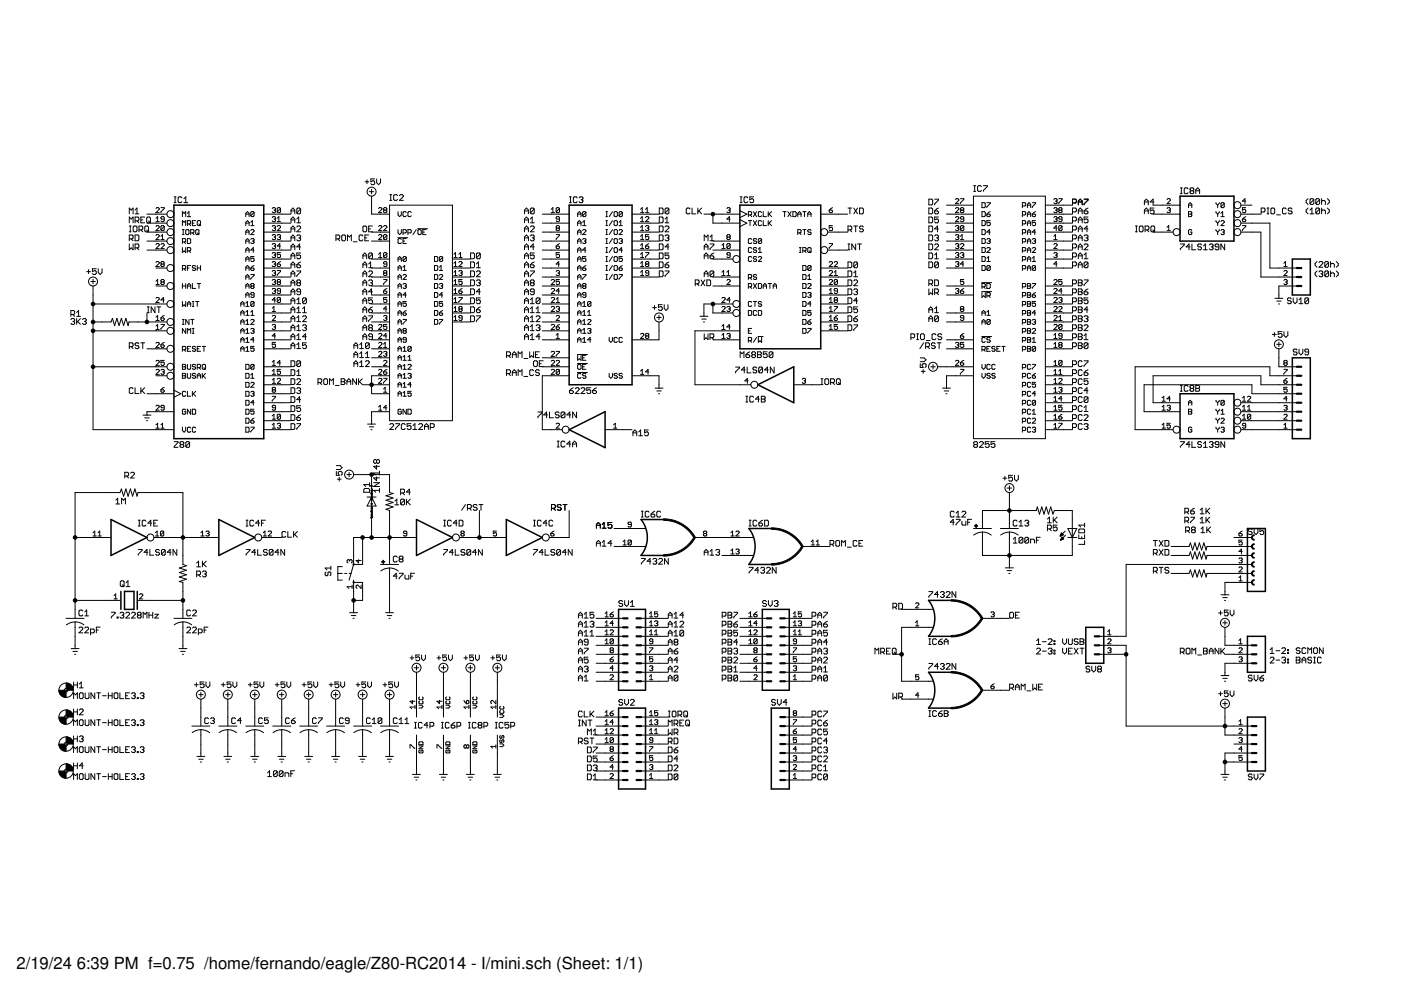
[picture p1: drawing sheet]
<svg xmlns="http://www.w3.org/2000/svg" width="297mm" height="210mm" viewBox="0 0 297 210" stroke-linecap="round" stroke-linejoin="round" font-family="sans-serif">
<defs><g id="words">
<g font-size="3.5">
<text x="3.5" y="205.4">2/19/24</text>
<text x="16.3" y="205.4">6:39 PM f=0.75 /home/fernando/eagle/Z80-RC2014 - I/mini.sch (Sheet: 1/1)</text>
</g>
</g></defs>
<g fill="none" stroke="#000" stroke-width=".21">
<path d="M77.4 38.5h.8M77.8 38.1v.8M79.4 37.9h-.8v.6l.6-.2 .2 .2v.4l-.2 .3h-.4l-.2-.3M79.9 37.9v.8l.4 .5 .4-.5v-.8M206.4 39.4h.5M206.7 39.4v1.2M208.1 39.6l-.2-.2h-.4l-.2 .2v.8l.2 .2h.4l.2-.2M208.5 39.4h.8v.2l-.8 .8v.2M250.3 39.8h.4M250.5 39.8v1.3M18.4 57.6h.8M18.8 57.2v.8"/>
<path d="M19.3 59.7h.9M19.7 59.2v1M20.4 57h-.8v.6l.4-.2 .4 .2v.4l-.2 .2h-.4l-.2-.2M20.8 57v.8l.4 .4 .4-.4v-.8M27.4 49.1h.4M27.4 47.9h.4M27.4 50.7h.6l.2-.3v-.4l-.2-.2h-.6v1.3M27.4 45.3v-1.2l.4 .4 .4-.4v1.2M27.4 47.2v-1.2l.4 .4 .4-.4v1.2M27.4 51.7v1.3l.4-.4 .4 .4v-1.3M27.6 47.9v1.2M27.8 50.7l.4 .4"/>
<path d="M28.4 47.9h.4l.2 .2v.8l-.2 .2h-.4l-.2-.2v-.8zM28.6 45.3h.8M28.6 52.6h.7l.1-.3v-.4l-.1-.2h-.7v1.3M28.6 49.8h.7l.1 .2v.8l-.1 .3h-.7zM28.6 46.8h.7l.1-.2v-.4l-.1-.2h-.7v1.2M28.6 44.5l.4-.4v1.2M29 52.6l.4 .4M29 46.8l.4 .4M29.5 48.7h.6l.2-.2v-.4l-.2-.2h-.6v1.2M29.9 46.6h.4M29.9 48.7l.4 .4M30.7 46h-.8v1.2h.8"/>
<path d="M30.9 47.9h.4l.2 .2v.8l-.2 .2h-.4l-.2-.2v-.8zM31.1 46.2l.2-.2h.4l.2 .2v.8l-.2 .2h-.4l-.2-.2zM31.1 48.7l.4 .4M31.2 45.4h4.2M31.2 47.3h4.2M31.2 49.2h4.2M31.2 51.1h4.2M31.2 53h4.2M31.5 46.8l.4 .4M33.1 55.6l.1-.1h.4l.2 .1v.2l-.7 .7h.7M33.1 46.3l.3-.4v1.1M33.1 44.2l.1-.2h.4l.2 .2v.2l-.7 .7h.7"/>
<path d="M33.1 48l.1-.2h.4l.2 .2v.2l-.7 .7h.7M33.1 47h.7M33.1 49.9l.1-.2h.4l.2 .2v.2l-.7 .7h.7M33.1 51.8l.1-.2h.4l.2 .2v.2l-.7 .7h.7M33.1 56.8h2.3M33.1 59.6l.3-.3v1M34.1 44h.7l-.7 1.1M34.1 51.8l.2-.2h.3l.2 .2v.2l-.7 .7h.7M34.1 50.8h.7M34.1 50.1l.4-.4v1.1M34.3 56l-.2-.2 .2-.3h.3l.2 .1-.2 .4M34.3 56h.3"/>
<path d="M34.3 56l-.2 .2 .2 .3h.3l.2-.2-.2-.3M34.3 59.8l-.2-.2 .2-.3h.3l.2 .2-.2 .3M34.3 59.8h.3M34.3 59.8l-.2 .2 .2 .3h.3l.2-.1-.2-.4M34.8 46.5h-.5l-.2-.2 .2-.4h.3l.2 .2v.7l-.2 .2h-.3l-.2-.2M34.8 48l-.2-.2h-.3l-.2 .2v.7M34.8 48v.7l-.2 .2h-.3l-.2-.2M34.8 48l-.7 .7M36.9 43h.4M36.9 41.7h.4M37.1 41.7v1.3M38.6 42l-.2-.3h-.4l-.2 .3v.8l.2 .2h.4l.2-.2"/>
<path d="M38.7 45.9v-1l.3 .3 .4-.3v1M38.7 47.8v-1l.3 .3 .4-.3v1M38.7 51.3h.5l.2-.2v-.3l-.2-.2h-.5v1M38.7 52.5v1l.3-.3 .4 .3v-1M38.7 57h.5l.2-.2v-.3l-.2-.2h-.5v1M38.7 49.7h.3M38.7 48.7h.3M38.8 48.7v1M39 42.1l.4-.4v1.3M39 43h.8M39 51.3l.4 .3M39 57l.4 .3"/>
<path d="M39.4 48.9l.2-.2h.3l.2 .2v.7l-.2 .1h-.3l-.2-.1zM39.7 45.9h.7M39.7 50.6h.6l.1 .2v.7l-.1 .1h-.6zM39.7 56.8h.4M39.7 45.2l.4-.3v1M39.7 47.5h.6l.1-.2v-.4l-.1-.1h-.6v1M39.7 53.2h.6l.1-.2v-.3l-.1-.2h-.6v1M40.1 47.5l.3 .3M40.1 53.2l.3 .3M40.4 49.4h.6l.1-.2v-.3l-.1-.2h-.6v1M40.4 56.3h-.7v1M40.8 47.3h.3"/>
<path d="M40.8 49.4l.3 .3M41.5 46.8h-.7v1h.7M41.5 48.9l.2-.2h.3l.2 .2v.7l-.2 .1h-.3l-.2-.1zM41.5 56.5l-.5-.2-.2 .3 .2 .2h.3l.2 .4-.2 .1h-.3l-.2-.1M41.8 46.9l.2-.1h.4l.1 .1v.7l-.1 .2h-.4l-.2-.2zM41.8 56.8h.7M41.8 56.3v1M41.8 49.4l.4 .3M42.2 47.5l.3 .3M42.5 56.3v1M52.1 45.9v-.7l.4-.3 .3 .3v.7M52.1 47.8v-.7l.4-.3 .3 .3v.7"/>
<path d="M52.1 49.7v-.7l.4-.3 .3 .3v.7M52.1 51.6v-.7l.4-.3 .3 .3v.7M52.1 53.5v-.7l.4-.3 .3 .3v.7M52.1 55.4v-.7l.4-.3 .3 .3v.7M52.1 57.3v-.7l.4-.3 .3 .3v.7M52.1 59.2v-.7l.4-.3 .3 .3v.7M52.1 45.4h.7M52.1 47.3h.7M52.1 49.2h.7M52.1 51.1h.7M52.1 53h.7M52.1 54.9h.7"/>
<path d="M52.1 56.8h.7M52.1 58.7h.7M53.2 48.9l.1-.2h.4l.2 .2-.7 .8h.7M53.2 50.8l.1-.2h.4l.2 .2-.2 .3M53.2 56.8h.5l.2 .4-.2 .1h-.4l-.1-.1zM53.2 58.2h.7l-.7 1M53.2 47.1l.3-.3v1M53.2 47.8h.7M53.5 51.1h.2M53.7 51.1l.2 .2-.2 .3h-.4l-.1-.1M53.9 54.4h-.7v.5l.3-.2 .4 .2v.4l-.2 .1h-.4l-.1-.1M53.9 45v.7l-.2 .2h-.4l-.1-.2"/>
<path d="M53.9 45l-.2-.1h-.4l-.1 .1v.7M53.9 45l-.7 .7M53.9 53h-.7l.5-.5v1M53.9 56.3l-.7 .5M55.9 45.4h5.7M55.9 47.3h5.7M55.9 49.2h5.7M55.9 51.1h5.7M55.9 53h5.7M55.9 54.9h5.7M55.9 56.8h5.7M55.9 58.7h5.7"/>
<path d="M57.7 55.6l.2-.1h.4l.1 .1-.1 .4M57.7 46.1l.2-.2h.4l.1 .2-.1 .4M57.7 44.2l.2-.2h.4l.1 .2-.1 .4M57.7 48l.2-.2h.4l.1 .2-.1 .4M57.7 49.9l.2-.2h.4l.1 .2-.1 .4M57.7 51.8l.2-.2h.4l.1 .2-.1 .4M57.7 53.7l.2-.1h.4l.1 .1-.1 .4M57.7 57.6l.2-.2h.4l.1 .2-.1 .3M57.7 59.5l.2-.2h.4l.1 .2-.1 .3M58.1 57.9h.2M58.1 44.6h.2M58.1 46.5h.2"/>
<path d="M58.1 48.4h.2M58.1 50.3h.2M58.1 52.2h.2M58.1 54.1h.2M58.1 56h.2M58.1 59.8h.2M58.3 44.6l.1 .1-.1 .4h-.4l-.2-.2M58.3 46.5l.1 .1-.1 .4h-.4l-.2-.2M58.3 48.4l.1 .1-.1 .4h-.4l-.2-.2M58.3 50.3l.1 .1-.1 .4h-.4l-.2-.2M58.3 52.2l.1 .1-.1 .4h-.4l-.2-.2M58.3 54.1l.1 .2-.1 .3h-.4l-.2-.2"/>
<path d="M58.3 56l.1 .2-.1 .3h-.4l-.2-.2M58.3 57.9l.1 .2-.1 .3h-.4l-.2-.1M58.3 59.8l.1 .2-.1 .3h-.4l-.2-.1M58.8 56h.5l.2 .3-.2 .2h-.4l-.1-.2zM58.8 57.4h.7l-.7 1M58.8 48l.1-.2h.4l.2 .2v.2l-.7 .7h.7M58.8 49.9l.1-.2h.4l.2 .2-.2 .4M58.8 47h.7M58.8 46.3l.3-.4v1.1M58.9 59.8l-.1-.2 .1-.3h.4l.2 .2-.2 .3M58.9 59.8l-.1 .2 .1 .3h.4l.2-.1-.2-.4M58.9 59.8h.4"/>
<path d="M59.1 50.3h.2M59.3 50.3l.2 .1-.2 .4h-.4l-.1-.2M59.5 44.2l-.2-.2h-.4l-.1 .2v.7M59.5 53.6h-.7v.5l.3-.2 .4 .2v.3l-.2 .2h-.4l-.1-.2M59.5 44.2v.7l-.2 .2h-.4l-.1-.2M59.5 44.2l-.7 .7M59.5 52.2h-.7l.5-.6v1.1M59.5 55.5l-.7 .5M61.7 58.1h.8M61.7 52.3h.8M61.7 60h.8M61.7 45.3v-.8l.4-.4 .4 .4v.8"/>
<path d="M61.7 47.2v-.8l.4-.4 .4 .4v.8M61.7 49.1v-.8l.4-.4 .4 .4v.8M61.7 51.1v-.9l.4-.4 .4 .4v.9M61.7 53v-.8l.4-.5 .4 .5v.8M61.7 54.9v-.8l.4-.5 .4 .5v.8M61.7 56.8v-.8l.4-.5 .4 .5v.8M61.7 58.7v-.8l.4-.5 .4 .5v.8M61.7 44.7h.8M61.7 54.3h.8M61.7 46.6h.8M61.7 56.2h.8M61.7 48.5h.8"/>
<path d="M61.7 50.4h.8M62.9 57.4h.8v.3l-.8 .8v.2M62.9 50l.2-.2h.4l.2 .2-.2 .4M62.9 56.2h.6l.2 .4-.2 .2h-.4l-.2-.2zM62.9 48.1l.2-.2h.4l.2 .2v.2l-.8 .8h.8M62.9 46.4l.4-.4v1.2M62.9 47.2h.8M63.1 60l-.2-.2 .2-.4h.4l.2 .2-.2 .4M63.1 60h.4M63.1 60l-.2 .2 .2 .4h.4l.2-.2-.2-.4M63.3 50.4h.2M63.5 50.4l.2 .3-.2 .4h-.4l-.2-.3"/>
<path d="M63.7 44.3v.8l-.2 .2h-.4l-.2-.2M63.7 44.3l-.2-.2h-.4l-.2 .2v.8M63.7 52.3h-.8l.6-.6v1.3M63.7 53.6h-.8v.7l.4-.2 .4 .2v.4l-.2 .2h-.4l-.2-.2M63.7 55.5l-.8 .7M63.7 44.3l-.8 .8M71.2 50.7h.6l.2-.3v-.4l-.2-.2h-.6v1.3M71.6 50.7l.4 .4M72.6 49.8h.4l.3 .2v.8l-.3 .3h-.4l-.1-.3v-.8zM73.7 51.1v-1.3l.4 .4 .4-.4v1.3M74.9 51.3h.8M76.9 58.1h.8"/>
<path d="M76.9 60h.8M76.9 50l-.2-.2h-.4l-.2 .2v.8l.2 .3h.4l.2-.3M76.9 54.9v-.8l.4-.5 .4 .5v.8M76.9 56.8v-.8l.4-.5 .4 .5v.8M76.9 58.7v-.8l.4-.5 .4 .5v.8M76.9 54.3h.8M76.9 56.2h.8M77.1 47.9h.4l.2 .2v.8l-.2 .2h-.4l-.2-.2v-.8zM77.4 50.4h.4M78.2 57.7l.2-.3h.4l.2 .3v.2l-.8 .8h.8M78.2 59.6l.2-.2h.4l.2 .2-.2 .4M78.2 56l.4-.5v1.3"/>
<path d="M78.2 56.8h.8M78.2 48.5h.4M78.2 49.8h-.8v1.3h.8M78.3 40.6h.9M78.6 60h.2M78.8 60l.2 .2-.2 .4h-.4l-.2-.2M78.8 40.2v.9M78.8 41.6v3.8h3.8M78.8 49.2h3.8M78.8 51.1h3.8M78.8 54.9h3.8M78.8 56.8h3.8"/>
<path d="M78.8 58.7h3.8M79 53.8l-.8 .9M79 47.9h-.8v1.2h.8M79 53.8l-.2-.2h-.4l-.2 .2v.9M79 53.8v.9l-.2 .2h-.4l-.2-.2M80.3 44.2l.1-.2h.4l.2 .2v.2l-.7 .7h.7M80.3 48l.1-.2h.4l.2 .2v.2l-.7 .7h.7M80.3 49.9l.1-.2h.4l.2 .2v.2l-.7 .7h.7M80.3 54.6h.7M80.3 53.9l.3-.3v1M81.3 48l.2-.2h.3l.2 .2v.2l-.7 .7h.7M81.3 59.3h.7l-.7 1"/>
<path d="M81.5 57.9h.3M81.5 44.6l-.2-.2 .2-.4h.3l.2 .2-.2 .4M81.5 44.6h.3M81.5 44.6l-.2 .1 .2 .4 .5-.2-.2-.3M81.5 57.9l-.2-.2 .2-.3h.3l.2 .2-.2 .3M81.5 57.9l-.2 .2 .2 .3 .5-.1-.2-.4M82 56h-.5l-.2-.2 .2-.3h.3l.2 .1v.7l-.2 .2h-.3l-.2-.2M82 49.9l-.2-.2h-.3l-.2 .2v.7M82 49.9v.7l-.2 .2h-.3l-.2-.2M82 53.7l-.2-.1h-.3l-.2 .1v.7M82 53.7v.7l-.2 .2h-.3l-.2-.2M82 53.7l-.7 .7"/>
<path d="M82 49.9l-.7 .7M82.6 43.5h13.3v45.7h-13.3zM82.6 42.5h.5M82.6 41.3h.5M82.8 41.3v1.2M84.3 41.5l-.2-.2h-.4l-.2 .2v.8l.2 .2h.4l.2-.2M84.3 50.4h2.1M84.4 44.9v.7l.3 .3 .4-.3v-.7M84.4 48.7v.7l.3 .3 .4-.3v-.7M84.4 55.4v-.7l.3-.3 .4 .3v.7M84.4 57.3v-.7l.3-.3 .4 .3v.7M84.4 59.2v-.7l.3-.3 .4 .3v.7"/>
<path d="M84.4 54.9h.7M84.4 56.8h.7M84.4 58.7h.7M84.7 41.5l.2-.2h.4l.2 .2v.2l-.8 .8h.8M85.1 50.8l-.2-.2h-.3l-.2 .2v.7l.2 .1h.3l.2-.1M85.4 49.4h.6l.1-.2v-.3l-.1-.2h-.6v1M85.4 58.4l.2-.2 .5 .2v.1l-.7 .7h.7M85.4 51.1h.4M85.4 57.3h.7M85.4 56.6l.4-.3v1M86.1 54.6v.7l-.1 .1h-.4l-.2-.1M86.1 45l-.1-.1h-.4l-.2 .1v.7l.2 .2h.4l.1-.2"/>
<path d="M86.1 50.6h-.7v1h.7M86.1 54.6l-.5-.2-.2 .2v.7M86.1 54.6l-.7 .7M86.5 49.4h.5l.2-.2v-.3l-.2-.2h-.5v1M87.2 45l-.2-.1h-.3l-.2 .1v.7l.2 .2h.3l.2-.2M88.2 48.7l-.7 1M88.5 48.5h2.2M88.6 48.9l.2-.2 .5 .2v.7l-.2 .1h-.3l-.2-.1zM89.6 49.2h.4M90.3 48.7h-.7v1h.7M92.1 54.4h.5l.2 .2v.7l-.2 .1h-.5zM92.1 58.2h.5l.2 .2v.7l-.2 .1h-.5z"/>
<path d="M92.1 56.3h.5l.2 .2v.7l-.2 .1h-.5zM93.2 58.4l.1-.2h.4l.2 .2v.1l-.7 .7h.7M93.2 57.3h.7M93.2 56.6l.3-.3v1M93.9 54.6v.7l-.2 .1-.5-.1M93.9 54.6l-.2-.2-.5 .2v.7M93.9 54.6l-.7 .7M95.9 54.9h3.8M95.9 56.8h3.8M95.9 58.7h3.8M96.2 54.6h.7M96.2 56.5h.7"/>
<path d="M96.2 58.4h.7M96.2 53.9l.4-.3v1M96.2 55.8l.4-.3v1M96.2 57.7l.4-.3v1M96.2 59.6l.4-.3v1M97.3 55.6l.2-.1h.3l.2 .1v.2l-.7 .7h.7M97.3 54.6h.7M97.3 57.6l.2-.2h.3l.2 .2-.2 .3M97.3 53.9l.3-.3v1M97.6 57.9h.2M97.8 57.9l.2 .2-.2 .3h-.3l-.2-.1M98 59.3h-.7v.5l.3-.2 .4 .2v.4l-.2 .1h-.3l-.2-.1"/>
<path d="M99.8 57.4h.6l.2 .3v.8l-.2 .2h-.6zM99.8 55.5h.6l.2 .3v.8l-.2 .2h-.6zM99.8 53.6h.6l.2 .2v.9l-.2 .2h-.6zM99.8 59.4h.6l.2 .2v.8l-.2 .2h-.6zM101 57.7l.2-.3h.4l.2 .3v.2l-.8 .8h.8M101 56l.4-.5v1.3M101 59.6l.2-.2h.4l.2 .2-.2 .4M101 56.8h.8M101.4 60h.2M101.6 60l.2 .2-.2 .4h-.4l-.2-.2M101.8 53.8v.9l-.2 .2h-.4l-.2-.2M101.8 53.8l-.2-.2h-.4l-.2 .2v.9"/>
<path d="M101.8 53.8l-.8 .9M111.2 58.1h.8M111.2 52.3h.8M111.2 60h.8M111.2 47.2v-.8l.4-.4 .4 .4v.8M111.2 44.7h.8M111.2 45.3v-.8l.4-.4 .4 .4v.8M111.2 49.1v-.8l.4-.4 .4 .4v.8M111.2 51.1v-.9l.4-.4 .4 .4v.9M111.2 53v-.8l.4-.5 .4 .5v.8M111.2 54.9v-.8l.4-.5 .4 .5v.8M111.2 56.8v-.8l.4-.5 .4 .5v.8"/>
<path d="M111.2 58.7v-.8l.4-.5 .4 .5v.8M111.2 54.3h.8M111.2 46.6h.8M111.2 56.2h.8M111.2 48.5h.8M111.2 50.4h.8M112.4 57.4h.9v.3l-.9 .8v.2M112.4 56.2h.7l.2 .4-.2 .2h-.5l-.2-.2zM112.4 48.1l.2-.2h.5l.2 .2v.2l-.9 .8h.9M112.4 50l.2-.2h.5l.2 .2-.2 .4M112.4 47.2h.9M112.4 46.4l.4-.4v1.2"/>
<path d="M112.6 60h.5M112.6 60l-.2-.2 .2-.4h.5l.2 .2-.2 .4M112.6 60l-.2 .2 .2 .4h.5l.2-.2-.2-.4M112.8 50.4h.3M113.1 50.4l.2 .3-.2 .4h-.5l-.2-.3M113.3 44.3v.8l-.2 .2h-.5l-.2-.2M113.3 44.3l-.2-.2h-.5l-.2 .2v.8M113.3 52.3h-.9l.7-.6v1.3M113.3 53.6h-.9v.7l.7-.2 .2 .2v.4l-.2 .2h-.5l-.2-.2M113.3 55.5l-.9 .7M113.3 44.3l-.9 .8M115 45.4h5.7"/>
<path d="M115 47.3h5.7M115 49.2h5.7M115 51.1h5.7M115 53h5.7M115 54.9h5.7M115 56.8h5.7M115 58.7h5.7M116.9 59.5l.2-.2h.3l.2 .2v.1l-.7 .7h.7M116.9 45.1h.7M116.9 44.4l.3-.4v1.1M117.9 49.7h.7l-.7 1.1M117.9 52.2h.5l.2 .3-.2 .2h-.3l-.2-.2z"/>
<path d="M117.9 57.6l.2-.2h.3l.2 .2-.2 .3M118.1 48.4l-.2-.2 .2-.4h.3l.2 .2-.2 .4M118.1 48.4h.3M118.1 48.4l-.2 .1 .2 .4h.3l.2-.2-.2-.3M118.3 57.9h.1M118.4 57.9l.2 .2-.2 .3h-.3l-.2-.1M118.6 53.6h-.7v.5l.4-.2 .3 .2v.3l-.2 .2h-.3l-.2-.2M118.6 46.5h-.5l-.2-.2 .2-.4h.3l.2 .2v.7l-.2 .2h-.3l-.2-.2M118.6 44.2l-.2-.2h-.3l-.2 .2v.7M118.6 44.2v.7l-.2 .2h-.3l-.2-.2M118.6 56h-.7l.5-.5v1M118.6 59.3h-.7v.5l.4-.2 .3 .2v.4l-.2 .1h-.3l-.2-.1"/>
<path d="M118.6 44.2l-.7 .7M118.6 51.6l-.7 .6M120.7 43h.4M120.7 41.7h.4M120.9 41.7v1.3M122.4 42l-.2-.3h-.4l-.2 .3v.8l.2 .2h.4l.2-.2M122.5 47.8v-.7l.3-.3 .4 .3v.7M122.5 45.4h.7M122.5 47.3h.7M122.5 49.2h.7M122.5 51.1h.7M122.5 53h.7"/>
<path d="M122.5 54.9h.7M122.5 56.8h.7M122.5 58.7h.7M122.5 45.9v-.7l.3-.3 .4 .3v.7M122.5 49.7v-.7l.3-.3 .4 .3v.7M122.5 51.6v-.7l.3-.3 .4 .3v.7M122.5 53.5v-.7l.3-.3 .4 .3v.7M122.5 55.4v-.7l.3-.3 .4 .3v.7M122.5 57.3v-.7l.3-.3 .4 .3v.7M122.5 59.2v-.7l.3-.3 .4 .3v.7M122.8 42l.2-.3h.4l.2 .3-.2 .4M123.2 42.4h.2"/>
<path d="M123.4 42.4l.2 .1-.2 .5h-.4l-.2-.2M123.5 58.2h.7l-.7 1M123.5 48.9l.2-.2h.4l.1 .2-.7 .8h.7M123.5 47.8h.7M123.5 50.8l.2-.2h.4l.1 .2-.1 .3M123.5 56.8h.6l.1 .4-.1 .1h-.4l-.2-.1zM123.5 47.1l.4-.3v1M123.9 51.1h.2M124.1 51.1l.1 .2-.1 .3h-.4l-.2-.1M124.2 54.4h-.7v.5l.4-.2 .3 .2v.4l-.1 .1h-.4l-.2-.1M124.2 45l-.1-.1h-.4l-.2 .1v.7M124.2 45v.7l-.1 .2h-.4l-.2-.2"/>
<path d="M124.2 53h-.7l.6-.5v1M124.2 45l-.7 .7M124.2 56.3l-.7 .5M128.5 55.4h.3M128.5 58.2h.3M128.5 44.9h.3M128.5 45.9h.3M128.5 47.8h.3M128.5 49.7h.3M128.5 48.7h.3M128.5 50.6h.3M128.5 51.6h.3"/>
<path d="M128.5 54.4h.3M128.5 53.5h.3M128.5 57.3h.3M128.5 59.2h.3M128.5 46.8h.3M128.5 52.5h.3M128.5 56.3h.3M128.6 44.9v1M128.6 46.8v1M128.6 48.7v1M128.6 50.6v1M128.6 52.5v1"/>
<path d="M128.6 54.4v1M128.6 56.3v1M128.6 58.2v1M129.9 44.9l-.7 1M129.9 46.8l-.7 1M129.9 48.7l-.7 1M129.9 50.6l-.7 1M129.9 52.5l-.7 1M129.9 54.4l-.7 1M129.9 56.3l-.7 1M129.9 58.2l-.7 1M130.2 54.6l.2-.2h.3l.2 .2v.7l-.2 .1-.5-.1z"/>
<path d="M130.2 58.4l.2-.2h.3l.2 .2v.7l-.2 .1-.5-.1zM130.2 45l.2-.1h.3l.2 .1v.7l-.2 .2h-.3l-.2-.2zM130.2 46.9l.2-.1h.3l.2 .1v.7l-.2 .2h-.3l-.2-.2zM130.2 48.9l.2-.2h.3l.2 .2v.7l-.2 .1h-.3l-.2-.1zM130.2 50.8l.2-.2h.3l.2 .2v.7l-.2 .1-.5-.1zM130.2 52.7l.2-.2h.3l.2 .2v.7l-.2 .1-.5-.1zM130.2 56.5l.2-.2h.3l.2 .2v.7l-.2 .1-.5-.1zM131.3 58.2h.7l-.7 1M131.3 47.8h.7M131.3 48.9l.1-.2h.4l.2 .2-.7 .8h.7M131.3 50.8l.1-.2h.4l.2 .2-.2 .3M131.3 56.8h.5l.2 .4-.2 .1h-.4l-.1-.1z"/>
<path d="M131.3 47.1l.3-.3v1M131.6 51.1h.2M131.8 51.1l.2 .2-.2 .3h-.4l-.1-.1M132 54.4h-.7v.5l.3-.2 .4 .2v.4l-.2 .1h-.4l-.1-.1M132 45l-.7 .7M132 45l-.2-.1h-.4l-.1 .1v.7M132 45v.7l-.2 .2h-.4l-.1-.2M132 53h-.7l.5-.5v1M132 56.3l-.7 .5M134 45.4h5.7M134 47.3h5.7M134 49.2h5.7"/>
<path d="M134 51.1h5.7M134 53h5.7M134 54.9h5.7M134 56.8h5.7M134 58.7h5.7M135.8 45.1h.7M135.8 47h.7M135.8 48.9h.7M135.8 50.8h.7M135.8 52.7h.7M135.8 54.6h.7M135.8 56.5h.7"/>
<path d="M135.8 58.4h.7M135.8 50.1l.4-.4v1.1M135.8 44.4l.4-.4v1.1M135.8 46.3l.4-.4v1.1M135.8 48.2l.4-.4v1.1M135.8 52l.4-.4v1.1M135.8 53.9l.4-.3v1M135.8 55.8l.4-.3v1M135.8 57.7l.4-.3v1M136.9 52.2h.5l.2 .3-.2 .2h-.4l-.1-.2zM136.9 46.1l.1-.2h.4l.2 .2v.2l-.7 .7h.7M136.9 45.1h.7"/>
<path d="M136.9 48l.1-.2h.4l.2 .2-.2 .4M136.9 53.6h.7l-.7 1M136.9 44.4l.3-.4v1.1M137 56l-.1-.2 .1-.3h.4l.2 .1-.2 .4M137 56l-.1 .2 .1 .3h.4l.2-.2-.2-.3M137 56h.4M137.2 48.4h.2M137.4 48.4l.2 .1-.2 .4h-.4l-.1-.2M137.6 57.9h-.6l-.1-.2 .1-.3h.4l.2 .2v.7l-.2 .1h-.4l-.1-.1M137.6 49.7h-.7v.6l.5-.2 .2 .2v.3l-.2 .2h-.4l-.1-.2M137.6 51.6l-.7 .6M139.8 44.1h.6l.2 .2v.8l-.2 .2h-.6z"/>
<path d="M139.8 57.4h.6l.2 .3v.8l-.2 .2h-.6zM139.8 51.7h.6l.2 .2v.8l-.2 .3h-.6zM139.8 53.6h.6l.2 .2v.9l-.2 .2h-.6zM139.8 46h.6l.2 .2v.8l-.2 .2h-.6zM139.8 55.5h.6l.2 .3v.8l-.2 .2h-.6zM139.8 47.9h.6l.2 .2v.8l-.2 .2h-.6zM139.8 49.8h.6l.2 .2v.8l-.2 .3h-.6zM141 57.4h.8v.3l-.8 .8v.2M141 56.2h.6l.2 .4-.2 .2h-.4l-.2-.2zM141 50l.2-.2h.4l.2 .2-.2 .4M141 47.2h.8M141 48.1l.2-.2h.4l.2 .2v.2l-.8 .8h.8"/>
<path d="M141 46.4l.4-.4v1.2M141.4 50.4h.2M141.6 50.4l.2 .3-.2 .4h-.4l-.2-.3M141.8 44.3v.8l-.2 .2h-.4l-.2-.2M141.8 44.3l-.2-.2h-.4l-.2 .2v.8M141.8 52.3h-.8l.6-.6v1.3M141.8 53.6h-.8v.7l.4-.2 .4 .2v.4l-.2 .2h-.4l-.2-.2M141.8 44.3l-.8 .8M141.8 55.5l-.8 .7M146.3 44.3l-.2-.2h-.4l-.2 .2v.8l.2 .2h.4l.2-.2M146.7 44.1v1.2h.8M148 44.1v1.2"/>
<path d="M148.2 44.7l.6 .6M148.6 59.4l.8 1.2M148.8 44.1l-.8 .8M149.2 45.4h7.7M149.3 58.1h.8M149.3 52.3h.8M149.3 54.3h.8M149.3 51.1v-1.3l.4 .4 .4-.4v1.3M149.3 53v-.8l.4-.5 .4 .5v.8M149.3 54.9v-.8l.4-.5 .4 .5v.8M149.3 58.7v-.8l.4-.5 .4 .5v.8M149.4 59.4l-.8 1.2"/>
<path d="M149.9 59.4h.6l.2 .2v.8l-.2 .2h-.6zM150.5 51.7h.8v.2l-.8 .8v.3M150.5 54.3h.7l.1 .4-.1 .2h-.5l-.2-.2zM150.5 51.1h.8M150.5 50.2l.4-.4v1.3M151.2 45.4v1.9h5.7M151.2 51.1h5.7M151.2 53h5.7M151.2 54.9h4.2M151.2 58.7h5.7M151.3 57.7l-.1-.3h-.5l-.2 .3v.8M151.3 57.7v.8l-.1 .2h-.5l-.2-.2"/>
<path d="M151.3 53.6l-.8 .7M151.3 57.7l-.8 .8M153.1 52.7h.7M153.1 58.4h.7M153.1 52l.3-.4v1.1M153.1 57.7l.3-.3v1M154.1 44.2l.2-.2h.3l.2 .2-.2 .4M154.1 58.4h.7M154.1 59.5l.2-.2h.3l.2 .2v.1l-.7 .7h.7M154.1 57.7l.4-.3v1M154.3 50.3l-.2-.2 .2-.4h.3l.2 .2-.2 .4M154.3 50.3h.3"/>
<path d="M154.3 50.3l-.2 .1 .2 .4h.3l.2-.2-.2-.3M154.5 44.6h.1M154.6 44.6l.2 .1-.2 .4h-.3l-.2-.2M154.8 51.8l-.7 .7M154.8 46.5h-.7l.5-.6v1.1M154.8 51.8l-.2-.2h-.3l-.2 .2v.7M154.8 51.8v.7l-.2 .2h-.3l-.2-.2M154.8 54.1h-.5l-.2-.2 .2-.3h.3l.2 .1v.7l-.2 .2h-.3l-.2-.2M156.9 44.7l1.4 .7-1.4 .7M156.9 46.6l1.4 .7-1.4 .7M156.9 43h.4M156.9 41.7h.4"/>
<path d="M157.1 41.7v1.3M158.6 42l-.3-.3h-.4l-.1 .3v.8l.1 .2h.4l.3-.2M158.7 45.6h.5l.2-.2v-.4l-.2-.1h-.5v1M158.7 58.9h.5l.2-.2v-.3l-.2-.2h-.5v1M158.7 46.8h.7M159 46.8v1M159 45.6l.4 .3M159 58.9l.4 .3M159.4 54.6l-.2-.2h-.4l-.1 .2v.7l.1 .1h.4l.2-.1M159.4 50.8l-.2-.2h-.4l-.1 .2v.7l.1 .1h.4l.2-.1M159.4 52.7l-.2-.2h-.4l-.1 .2v.7l.1 .1h.4l.2-.1M159.7 44.9l.7 1"/>
<path d="M159.7 46.8l.7 1M159.8 41.7h-.8v.7l.4-.3 .4 .3v.4l-.2 .2h-.4l-.2-.2M160.4 54.6l-.1-.2h-.4l-.2 .3 .2 .2h.4l.1 .4-.1 .1h-.4l-.2-.1M160.4 50.8l-.1-.2h-.4l-.2 .3 .2 .2h.4l.1 .4-.1 .1h-.4l-.2-.1M160.4 52.7l-.1-.2h-.4l-.2 .3 .2 .2h.4l.1 .4-.1 .1h-.4l-.2-.1M160.4 58.4l-.1-.2h-.4l-.2 .3 .2 .2h.4l.1 .4-.1 .1h-.4l-.2-.1M160.4 44.9l-.7 1M160.4 46.8l-.7 1M160.8 54.6l.2-.2 .5 .2v.1l-.7 .7h.7M160.8 53.5h.7M160.8 52.8l.3-.3v1M161.5 45l-.2-.1h-.3l-.2 .1v.7l.2 .2h.3l.2-.2"/>
<path d="M161.5 46.9l-.2-.1h-.3l-.2 .1v.7l.2 .2h.3l.2-.2M161.5 50.8l-.5-.2-.2 .2v.7M161.5 50.8v.7l-.2 .1h-.3l-.2-.1M161.5 50.8l-.7 .7M161.8 44.9v1h.7M161.8 46.8v1h.7M162.9 44.9v1M162.9 46.8v1M163 45.4l.6 .5M163 47.3l.6 .5M163.6 44.9l-.7 .7M163.6 46.8l-.7 .7"/>
<path d="M166 44.9h.7M166.3 44.9v1M167 44.9l.7 1M167.7 44.9l-.7 1M168.1 44.9h.5l.2 .1v.7l-.2 .2h-.5zM169.1 45.4h.7M169.1 49.4h.6l.1-.2v-.3l-.1-.2h-.6v1M169.1 45.9v-.7l.4-.3 .3 .3v.7M169.5 53.5h.3M169.5 52.5h.3M169.5 49.4l.3 .3M169.7 52.5v1"/>
<path d="M170.2 58.2h.5l.2 .2v.7l-.2 .1h-.5zM170.2 44.9h.7M170.2 48.7h.7M170.2 56.3h.5l.2 .2v.7l-.2 .1h-.5zM170.2 53.2h.5l.2-.2v-.3l-.2-.2h-.5v1M170.6 44.9v1M170.6 48.7v1M170.6 53.2l.3 .3M171.3 58.5l.3-.3v1M171.3 45.4h.7M171.3 59.2h.7M171.3 45.9v-.7l.3-.3 .4 .3v.7"/>
<path d="M171.4 52.5h.4l.2 .2v.7l-.2 .1h-.4l-.1-.1v-.7zM171.6 53.2l.4 .3M172 48.9l-.2-.2h-.4l-.1 .2 .1 .3h.4l.2 .2-.2 .3h-.4l-.1-.1M172 56.5v.7l-.2 .1h-.4l-.1-.1M172 56.5l-.2-.2h-.4l-.1 .2v.7M172 56.5l-.7 .7M174 45.4h5.7M174 56.8h5.7M174 58.7h5.7M175.5 49.2h4.2M175.5 53h4.2M175.8 55.6l.2-.1h.3l.2 .1v.2l-.7 .7h.7"/>
<path d="M175.8 44.6h.5l.2 .3-.2 .2h-.3l-.2-.2zM175.8 51.6h.7l-.7 1.1M175.8 57.6l.2-.2h.3l.2 .2v.1l-.7 .7h.7M175.8 59.5l.2-.2h.3l.2 .2v.1l-.7 .7h.7M176.5 47.8h-.7v.6l.4-.2 .3 .2v.3l-.2 .2h-.3l-.2-.2M176.5 44l-.7 .6M176.9 55.6l.1-.1h.4l.2 .1v.2l-.7 .7h.7M176.9 58.4h.7M176.9 57.7l.3-.3v1M177.6 59.5l-.2-.2h-.4l-.1 .2v.7M177.6 59.5v.7l-.2 .1h-.4l-.1-.1M177.6 59.5l-.7 .7"/>
<path d="M179.8 44.1h.8M179.8 57.4h.6l.2 .3v.8l-.2 .2h-.6zM179.8 51.7h.4M179.8 53h.4M179.8 59.4h.6l.2 .2v.8l-.2 .2h-.6zM179.8 48.7h.6l.2-.2v-.4l-.2-.2h-.6v1.2M179.8 55.5h.6l.2 .3v.8l-.2 .2h-.6zM180 51.7v1.3M180.2 48.7l.4 .4M180.2 44.1v1.2M181 58.7h.8M181 47.9h.8"/>
<path d="M181 59.6l.2-.2h.4l.2 .2v.2l-.8 .8h.8M181 57.9l.4-.5v1.3M181 44.1l.8 1.2M181.4 51.7v1.3l-.8-1.3v1.3M181.4 47.9v1.2M181.8 51.7h.8M181.8 55.8l-.8 .8M181.8 55.8v.8l-.2 .2h-.4l-.2-.2M181.8 55.8l-.2-.3h-.4l-.2 .3v.8M181.8 44.1l-.8 1.2M182.2 44.1h.6l.2 .2v.8l-.2 .2h-.6zM182.2 51.7v1.3"/>
<path d="M183 48.1l-.2-.2h-.4l-.2 .4 .2 .2h.4l.2 .4-.2 .2h-.4l-.2-.2M196.9 44.1h.6l.2 .2v.8l-.2 .2h-.6zM196.9 51.7h.6l.2 .2v.8l-.2 .3h-.6zM196.9 42.2h.6l.2 .2v.8l-.2 .2h-.6zM196.9 46h.6l.2 .2v.8l-.2 .2h-.6zM196.9 47.9h.6l.2 .2v.8l-.2 .2h-.6zM196.9 49.8h.6l.2 .2v.8l-.2 .3h-.6zM196.9 53.6h.6l.2 .2v.9l-.2 .2h-.6zM196.9 55.5h.6l.2 .3v.8l-.2 .2h-.6zM198.2 44.7h.6l.2 .4-.2 .2h-.4l-.2-.2zM198.2 51.9l.2-.2h.4l.2 .2v.3l-.8 .8h.8M198.2 42.2h.8l-.8 1.2"/>
<path d="M198.2 50l.2-.2h.4l.2 .2-.2 .4M198.2 59.4h.6l.2 .2v.8l-.2 .2h-.6zM198.2 54.9h.8M198.2 54.1l.4-.5v1.3M198.6 50.4h.2M198.8 50.4l.2 .3-.2 .4h-.4l-.2-.3M199 48.5h-.8l.6-.6v1.2M199 46h-.8v.6l.4-.2 .4 .2v.4l-.2 .2h-.4l-.2-.2M199 55.8v.8l-.2 .2h-.4l-.2-.2M199 55.8l-.8 .8M199 55.8l-.2-.3h-.4l-.2 .3v.8M199 44.1l-.8 .6"/>
<path d="M200.7 45.4h5.7M200.7 47.3h5.7M200.7 49.2h5.7M200.7 51.1h5.7M200.7 53h5.7M200.7 54.9h5.7M200.7 56.8h5.7M200.7 43.5h5.7M202.6 42.3l.2-.2h.3l.2 .2v.2l-.7 .7h.7M202.6 55.6l.2-.1h.3l.2 .1-.2 .4M202.6 46.1l.2-.2h.3l.2 .2v.2l-.7 .7h.7M202.6 44.2l.2-.2h.3l.2 .2v.2l-.7 .7h.7"/>
<path d="M202.6 48l.2-.2h.3l.2 .2-.2 .4M202.6 49.9l.2-.2h.3l.2 .2-.2 .4M202.6 51.8l.2-.2h.3l.2 .2-.2 .4M202.6 53.7l.2-.1h.3l.2 .1-.2 .4M202.9 48.4h.2M202.9 50.3h.2M202.9 52.2h.2M202.9 54.1h.2M202.9 56h.2M203.1 48.4l.2 .1-.2 .4h-.3l-.2-.2M203.1 50.3l.2 .1-.2 .4h-.3l-.2-.2M203.1 52.2l.2 .1-.2 .4h-.3l-.2-.2"/>
<path d="M203.1 54.1l.2 .2-.2 .3h-.3l-.2-.2M203.1 56l.2 .2-.2 .3h-.3l-.2-.2M203.6 42.1h.7v.2l-.7 .7v.2M203.6 50.1l.4-.4v1.1M203.6 51.8l.2-.2h.4l.1 .2v.2l-.7 .7h.7M203.6 50.8h.7M203.6 53.7l.2-.1h.4l.1 .1-.1 .4M203.8 44.6l-.2-.2 .2-.4h.4l.1 .2-.1 .4M203.8 44.6h.4M203.8 44.6l-.2 .1 .2 .4 .5-.2-.1-.3M204 54.1h.2M204.2 54.1l.1 .2-.1 .3-.6-.2"/>
<path d="M204.3 46.5h-.5l-.2-.2 .2-.4h.4l.1 .2v.7l-.1 .2-.6-.2M204.3 48l-.1-.2h-.4l-.2 .2v.7M204.3 48v.7l-.1 .2-.6-.2M204.3 56h-.7l.6-.5v1M204.3 59.3h-.7v.5l.6-.2 .1 .2v.4l-.1 .1-.6-.1M204.3 48l-.7 .7M206.4 41.6h15.2v51.4h-15.2zM206.4 40.6h.5M208.2 59.9h2M208.2 54.4h.5l.2 .2v.7l-.2 .1h-.5zM208.2 43h.5l.2 .1v.7l-.2 .2h-.5zM208.2 44.9h.5l.2 .1v.7l-.2 .2h-.5z"/>
<path d="M208.2 46.8h.5l.2 .1v.7l-.2 .2h-.5zM208.2 48.7h.5l.2 .2v.7l-.2 .1h-.5zM208.2 50.6h.5l.2 .2v.7l-.2 .1h-.5zM208.2 52.5h.5l.2 .2v.7l-.2 .1h-.5zM208.2 56.3h.5l.2 .2v.7l-.2 .1h-.5zM209.2 55.4h.8M209.2 45.4h.6l.2 .3-.2 .2h-.4l-.2-.2zM209.2 43h.8v.1l-.8 .7v.2M209.2 50.8l.6-.2 .2 .2-.2 .3M209.2 52.7l.2-.2 .6 .2v.1l-.8 .7h.8M209.2 54.7l.4-.3v1M209.6 51.1h.2"/>
<path d="M209.8 51.1l.2 .2-.2 .3-.6-.1M210 49.2h-.8l.6-.5v1M210 46.8h-.8v.5l.4-.2 .4 .2v.3l-.2 .2h-.4l-.2-.2M210 56.5v.7l-.2 .1-.6-.1M210 56.5l-.2-.2-.6 .2v.7M210 44.9l-.8 .5M210 56.5l-.8 .7M216.8 57h.5l.2-.2v-.3l-.2-.2h-.5v1M216.8 43.7h.5l.2-.2v-.4l-.2-.1h-.5v1M216.8 45.6h.5l.2-.2v-.4l-.2-.1h-.5v1M216.8 49.4h.5l.2-.2v-.3l-.2-.2h-.5v1M216.8 51.3h.5l.2-.2v-.3l-.2-.2h-.5v1"/>
<path d="M216.8 55.1h.5l.2-.2v-.3l-.2-.2h-.5v1M216.8 47.5h.5l.2-.2v-.4l-.2-.1h-.5v1M216.8 53.2h.5l.2-.2v-.3l-.2-.2h-.5v1M217.8 45.4h.7M217.8 47.3h.7M217.8 49.2h.7M217.8 51.1h.7M217.8 53h.7M217.8 54.9h.7M217.8 56.8h.7M217.8 44v-.7l.4-.3 .3 .3v.7M217.8 45.9v-.7l.4-.3 .3 .3v.7"/>
<path d="M217.8 47.8v-.7l.4-.3 .3 .3v.7M217.8 49.7v-.7l.4-.3 .3 .3v.7M217.8 51.6v-.7l.4-.3 .3 .3v.7M217.8 53.5v-.7l.4-.3 .3 .3v.7M217.8 55.4v-.7l.4-.3 .3 .3v.7M217.8 57.3v-.7l.4-.3 .3 .3v.7M217.8 43.5h.7M218.9 55.4h.7M218.9 43h.7l-.7 1M218.9 45.4h.5l.2 .3-.2 .2h-.3l-.2-.2zM218.9 50.8l.5-.2 .2 .2-.2 .3M218.9 52.7l.2-.2h.3l.2 .2v.1l-.7 .7h.7"/>
<path d="M218.9 54.7l.3-.3v1M219.2 51.1h.2M219.4 51.1l.2 .2-.2 .3-.5-.1M219.6 46.8h-.7v.5l.3-.2 .4 .2-.2 .5h-.3l-.2-.2M219.6 49.2h-.7l.5-.5v1M219.6 56.5v.7l-.2 .1-.5-.1M219.6 56.5l-.2-.2-.5 .2v.7M219.6 56.5l-.7 .7M219.6 44.9l-.7 .5M221.6 45.4h5.8M221.6 47.3h5.8M221.6 49.2h5.8"/>
<path d="M221.6 51.1h5.8M221.6 53h5.8M221.6 54.9h5.8M221.6 56.8h5.8M221.6 43.5h5.8M223.4 42.3l.2-.2h.3l.2 .2-.2 .4M223.4 46.1l.2-.2h.3l.2 .2-.2 .4M223.4 44.2l.2-.2h.3l.2 .2-.2 .4M223.4 51.8l.2-.2h.3l.2 .2v.2l-.7 .7h.7M223.4 50.8h.7M223.4 53.7l.2-.1h.3l.2 .1-.2 .4M223.4 59.5l.2-.2h.3l.2 .2v.1l-.7 .7h.7"/>
<path d="M223.4 50.1l.4-.4v1.1M223.8 44.6h.1M223.8 46.5h.1M223.8 54.1h.1M223.8 42.7h.1M223.9 44.6l.2 .1-.2 .4h-.3l-.2-.2M223.9 46.5l.2 .1-.2 .4h-.3l-.2-.2M223.9 54.1l.2 .2-.2 .3h-.3l-.2-.2M223.9 42.7l.2 .1-.2 .4h-.3l-.2-.2M224.1 48.4h-.7l.5-.6v1.1M224.1 56h-.7l.5-.5v1M224.5 42.1h.7l-.7 1.1"/>
<path d="M224.7 44.6l-.2-.2 .2-.4h.3l.2 .2-.2 .4M224.7 44.6h.3M224.7 44.6l-.2 .1 .2 .4h.3l.2-.2-.2-.3M225.2 46.5h-.5l-.2-.2 .2-.4h.3l.2 .2v.7l-.2 .2-.5-.2M225.2 48l-.2-.2h-.3l-.2 .2v.7M225.2 48v.7l-.2 .2-.5-.2M225.2 59.3h-.7v.5l.5-.2 .2 .2v.4l-.2 .1-.5-.1M225.2 48l-.7 .7M227.4 44.9h.6l.2-.2v-.4l-.2-.2h-.6v1.2M227.4 52.6h.6l.2-.3v-.4l-.2-.2h-.6v1.3M227.4 43h.6l.2-.2v-.4l-.2-.2h-.6v1.2M227.4 48.7h.6l.2-.2v-.4l-.2-.2h-.6v1.2"/>
<path d="M227.4 46.8h.6l.2-.2v-.4l-.2-.2h-.6v1.2M227.4 56.4h.6l.2-.2v-.4l-.2-.3h-.6v1.3M227.4 54.5h.6l.2-.2v-.5l-.2-.2h-.6v1.3M227.4 50.7h.6l.2-.3v-.4l-.2-.2h-.6v1.3M228.6 52.3h.8M228.6 60h.6M228.6 43.4v-.8l.4-.4 .4 .4v.8M228.6 44.7h.8M228.6 54.3h.8M228.6 46.6h.8M228.6 56.2h.8M228.6 48.5h.8"/>
<path d="M228.6 50.4h.8M228.6 59.4h.6l.2 .2-.2 .4 .2 .4-.2 .2h-.6zM228.6 42.8h.8M228.6 45.3v-.8l.4-.4 .4 .4v.8M228.6 47.2v-.8l.4-.4 .4 .4v.8M228.6 49.1v-.8l.4-.4 .4 .4v.8M228.6 51.1v-.9l.4-.4 .4 .4v.9M228.6 53v-.8l.4-.5 .4 .5v.8M228.6 54.9v-.8l.4-.5 .4 .5v.8M228.6 56.8v-.8l.4-.5 .4 .5v.8M229.8 44.7h.7l.2 .4-.2 .2h-.4l-.3-.2zM229.8 42.2h.9v.2l-.9 .8v.2"/>
<path d="M229.8 59.4h.9v.2l-.9 .8v.2M229.8 51.9l.3-.2h.4l.2 .2v.3l-.9 .8h.9M229.8 50l.3-.2h.4l.2 .2-.2 .4M229.8 54.1l.5-.5v1.3M229.8 54.9h.9M230.3 50.4h.2M230.5 50.4l.2 .3-.2 .4h-.4l-.3-.3M230.7 46h-.9v.6l.5-.2 .4 .2v.4l-.2 .2h-.4l-.3-.2M230.7 55.8l-.2-.3h-.4l-.3 .3v.8M230.7 55.8v.8l-.2 .2h-.4l-.3-.2M230.7 48.5h-.9l.7-.6v1.2M230.7 44.1l-.9 .6"/>
<path d="M230.7 55.8l-.9 .8M240.7 49.1h.4M240.7 47.9h.4M240.9 47.9v1.2M241.7 47.9h.5l.2 .2v.8l-.2 .2h-.5l-.1-.2v-.8zM242.6 43.4v-.8l.4-.4 .5 .4v.8M242.6 44.7h.9M242.6 45.3v-.8l.4-.4 .5 .4v.8M242.6 42.8h.9M242.8 48.7h.6l.2-.2v-.4l-.2-.2h-.6v1.2M243.2 48.7l.4 .4M244.2 47.9h.4l.2 .2v.8l-.2 .2h-.4l-.2-.2v-.8z"/>
<path d="M244.4 48.7l.4 .4M244.5 45.4h5.7M244.5 49.2h4.2M244.5 43.5h5.7M244.7 44.1h-.8v.6l.6-.2 .2 .2v.4l-.2 .2h-.4l-.2-.2M244.7 42.8h-.8l.6-.6v1.2M247.4 42.3l.2-.2h.4l.1 .2v.2l-.7 .7h.7M247.4 44.2l.2-.2h.4l.1 .2-.1 .4M247.4 48.9h.7M247.4 48.2l.4-.4v1.1M247.8 44.6h.2M248 44.6l.1 .1-.1 .4h-.4l-.2-.2"/>
<path d="M250.3 51.7h.8v.2l-.8 .8v.3M250.3 41.1h.4M251.9 40l-.2-.2h-.4l-.2 .2v.9l.2 .2h.4l.2-.2M252 45.4h.5M252 44.9h.5l.2 .1-.2 .4 .2 .3-.2 .2h-.5zM252 43.5h.7M252 44v-.7l.3-.3 .4 .3v.7M252.3 52.3h-.8l.6-.6v1.3M252.5 40.4l-.2 .2 .2 .5h.4l.2-.2-.2-.5M252.5 40.4l-.2-.2 .2-.4h.4l.2 .2-.2 .4M252.5 40.4h.4M252.7 48.9l-.2-.2-.5 .2v.7l.2 .1h.3l.2-.1v-.4h-.4"/>
<path d="M252.7 51.7v1.3h.8M253.5 40.4h.8M253.5 41.1v-.9l.4-.4 .4 .4v.9M254.7 51.9l-.1-.2h-.5l-.2 .2 .2 .4h.5l.1 .3-.1 .4h-.5l-.2-.3M255.2 53h.8M255.2 52.2l.4-.5v1.3M256.4 51.9l.2-.2h.4l.2 .2-.2 .4M256.8 52.3h.2M257 52.3l.2 .3-.2 .4h-.4l-.2-.3M257.8 43l.4 .5M257.8 44.9l.4 .5M257.8 46.8l.4 .5"/>
<path d="M257.8 48.7l.4 .5M258.2 43.5v.5M258.2 45.4v.5M258.2 47.3v.5M258.2 49.2v.5M258.4 52.3h-.6l-.2-.1 .2-.5h.4l.2 .2v.8l-.2 .3h-.4l-.2-.3M258.5 43l-.3 .5M258.5 44.9l-.3 .5M258.5 46.8l-.3 .5M258.5 48.7l-.3 .5M258.9 46.9l.1-.1h.4l.2 .1v.2l-.7 .7h.7M258.9 48.9l.1-.2h.4l.2 .2-.2 .3"/>
<path d="M258.9 45.9h.7M258.9 45.2l.3-.3v1M259.2 49.2h.2M259.4 49.2l.2 .2-.2 .3h-.4l-.1-.1M259.6 43.1v.7l-.2 .2h-.4l-.1-.2M259.6 43.1l-.2-.1h-.4l-.1 .1v.7M259.6 43.1l-.7 .7M259.7 51.7v1.3l-.9-1.3v1.3M263.1 45.4h4.2M263.1 47.3h6.1v9.5h5.8M263.1 49.2h4.2v9.5h7.7M263.1 43.5h2.3"/>
<path d="M263.4 47.8h.7l-.7 1.1M263.4 46.5h.5l.2 .3-.2 .2h-.3l-.2-.2zM264.1 44h-.7v.6l.4-.2 .3 .2v.3l-.2 .2-.5-.2M264.1 42.7h-.7l.5-.6v1.1M264.1 45.9l-.7 .6M267.4 44.9h.6l.2-.2v-.4l-.2-.2h-.6v1.2M268.6 45.3h.4M268.6 44.1h.4M268.8 44.1v1.2M269.6 44.1h.4l.3 .2v.8l-.3 .2h-.4l-.1-.2v-.8zM270.7 45.6h.8M272.2 55.8l.3-.3v1"/>
<path d="M272.2 57.6l.2-.2h.3l.2 .2v.1l-.7 .7h.7M272.2 56.5h.7M272.2 59.5l.2-.2h.3l.2 .2-.2 .3M272.5 59.8h.2M272.7 44.3l-.2-.2h-.4l-.2 .2v.8l.2 .2h.4l.2-.2M272.7 59.8l.2 .2-.2 .3h-.3l-.2-.1M273.9 44.3l-.2-.2h-.4l-.2 .4 .2 .2h.4l.2 .4-.2 .2h-.4l-.2-.2M277.3 42.1l-.4 .4v.4l.4 .4M277.3 44.1l-.4 .4v.4l.4 .4M277.7 44.5l.5-.4v1.2M277.7 45.3h.9M278.6 42.3l-.3-.2h-.4l-.2 .2v.8"/>
<path d="M278.6 42.3v.8l-.3 .2h-.4l-.2-.2M278.6 42.3l-.9 .8M279.2 55.5l-.4 .4v.4l.4 .4M279.2 57.4l-.4 .5v.4l.4 .4M279.7 55.6l.1-.1h.4l.3 .1v.3l-.8 .8h.8M279.7 57.7l.1-.3h.4l.3 .3-.3 .4M279.8 42.3l-.2-.2h-.4l-.2 .2v.8M279.8 42.3v.8l-.2 .2h-.4l-.2-.2M279.8 44.3l-.2-.2h-.4l-.2 .2v.8M279.8 44.3v.8l-.2 .2h-.4l-.2-.2M279.8 42.3l-.8 .8M279.8 44.3l-.8 .8"/>
<path d="M280.1 58.1h.1M280.2 42.1v1.2M280.2 44.1v1.2M280.2 42.7l.2-.2h.4l.2 .2v.6M280.2 44.7l.2-.2h.4l.2 .2v.6M280.2 58.1l.3 .2-.3 .4h-.4l-.1-.2M281.4 42.1l.4 .4v.4l-.4 .4M281.4 44.1l.4 .4v.4l-.4 .4M281.7 55.6v.9l-.2 .2h-.4l-.2-.2M281.7 55.6l-.2-.1h-.4l-.2 .1v.9M281.7 57.7l-.2-.3h-.4l-.2 .3v.8M281.7 57.7v.8l-.2 .2h-.4l-.2-.2"/>
<path d="M281.7 55.6l-.8 .9M281.7 57.7l-.8 .8M282.1 55.5v1.2M282.1 57.4v1.3M282.1 56.1l.2-.2h.4l.2 .2v.6M282.1 58.1l.2-.2h.4l.2 .2v.6M283.3 55.5l.4 .4v.4l-.4 .4M283.3 57.4l.4 .5v.4l-.4 .4M15 67.8l.2-.3h.4l.2 .3-.2 .4M15 66.7h.6l.2-.2v-.4l-.2-.3h-.6v1.3M15.4 68.2h.2M15.4 66.7l.4 .4"/>
<path d="M15.6 68.2l.2 .2-.2 .4h-.4l-.2-.2M16.3 67.5v1.3M16.3 66.3l.4-.5v1.3M16.3 67.1h.8M16.5 68.2l.6 .6M17.1 67.5l-.8 .9M17.5 67.8l.2-.3h.4l.2 .3-.2 .4M17.9 68.2h.2M18.1 68.2l.2 .2-.2 .4h-.4l-.2-.2M19.7 64.5h15.7M19.7 68.3h3.8l.3-.8 .5 1.5 .5-1.5 .5 1.5 .4-1.5 .5 1.5 .5-1.5 .5 1.5 .1-.7h8.1M19.7 70.1h15.7"/>
<path d="M19.7 77.8h15.7M19.7 60.6v30.5h17.2M27.4 73.5h.6l.2-.2v-.4l-.2-.2h-.6v1.2M27.8 73.5l.4 .4M29.4 72.9l-.1-.2h-.4l-.3 .2 .3 .4h.4l.1 .2-.1 .4h-.4l-.3-.2M29.9 72.7h.8M30.3 72.7v1.2M31.2 66.4v1.9M31.2 74h4.2M31.2 66.3h.4M31.2 65.1h.4M31.4 65.1v1.2"/>
<path d="M32.9 65.1v1.2l-.9-1.2v1.2M33.1 78.5l.1-.2h.4l.2 .2v.2l-.7 .7h.7M33.1 60.6h2.3M33.1 60.3h.7M33.1 63.2l.1-.1h.4l.2 .1v.2l-.7 .7h.7M33.1 67.9h.7M33.1 69.8h.7M33.1 72.8l.1-.2h.4l.2 .2v.2l-.7 .7h.7M33.1 76.6l.1-.2h.4l.2 .2v.2l-.7 .7h.7M33.1 67.2l.3-.3v1M33.1 69.2l.3-.4v1M33.1 79.7h2.3"/>
<path d="M33.3 65.1h.8M33.7 65.1v1.2M34.1 67.4h.5l.2 .4-.2 .1h-.3zM34.1 68.8h.7l-.7 1M34.1 73.1h.5l.2 .4-.2 .2h-.3zM34.1 78.5l.2-.2h.3l.2 .2-.2 .3M34.5 78.8h.1M34.6 78.8l.2 .2-.2 .4h-.3l-.2-.2M34.8 66.9l-.7 .5M34.8 63.6h-.7l.5-.5v1M34.8 76.4h-.7v.5l.4-.1 .3 .1-.2 .6h-.3l-.2-.2M34.8 72.6l-.7 .5"/>
<path d="M38.7 63.9v1.1l.3-.4 .4 .4v-1.1M38.7 74.1h.5l.2-.5-.2-.2h-.5v1.1M38.7 77.3h.5l.2 .1-.2 .4 .2 .3-.2 .2h-.5zM38.7 79.2h.5l.2 .1-.2 .4 .2 .3-.2 .2h-.5zM38.7 68.8h.3M38.7 60.6h.7M38.7 67.7h.3M38.7 60.1v1.1M38.7 77.8h.5M38.7 79.7h.5M38.8 67.7v1.1M39 74.1l.4 .4"/>
<path d="M39.4 60.1v1.1M39.4 69.6v1.1l-.7-1.1v1.1M39.7 77.3v.8l.2 .2h.4l.1-.2v-.8M39.7 60.6h.7M39.7 64.5h.7M39.7 74h.4M39.7 79.2v.8l.2 .2h.4l.1-.2v-.8M39.7 61.2v-.7l.4-.4 .3 .4v.7M39.7 65v-.7l.4-.4 .3 .4v.7M39.7 70.7v-1.1l.4 .4 .3-.4v1.1M40.1 67.7v1.1l-.7-1.1v1.1M40.4 67.7h.7"/>
<path d="M40.4 73.4h-.7v1.1h.7M40.8 65h.3M40.8 60.1v1.1h.7M40.8 63.9h.3M40.8 70.7h.3M40.8 69.6h.3M40.8 67.7v1.1M41 63.9v1.1M41 69.6v1.1M41.5 79.3l-.2-.1h-.3l-.2 .1 .2 .4h.3l.2 .2-.2 .3h-.3l-.2-.2M41.5 63.9h.7M41.5 73.6l-.2-.2h-.3l-.2 .2 .2 .4h.3l.2 .1-.2 .4h-.3l-.2-.2"/>
<path d="M41.5 77.4l-.2-.1h-.3l-.2 .1 .2 .4h.3l.2 .2-.2 .3h-.3l-.2-.2M41.8 60.1h.7M41.8 78h.6l.1-.2v-.4l-.1-.1h-.6v1M41.8 74h.4M41.8 63.9v1.1M41.8 79.7h.7M42.2 60.1v1.1M42.2 78l.3 .3M42.5 73.4h-.7v1.1h.7M42.9 77.4l.2-.1h.3l.2 .1v.7l-.2 .2h-.3l-.2-.2zM42.9 79.2v1M42.9 73.4h.7"/>
<path d="M43.1 79.7l.5 .5M43.2 73.4v1.1M43.2 78l.4 .3M43.6 79.2l-.7 .7M51.1 72.6v-.7l.3-.4 .4 .4v.7M51.1 65v-.7l.3-.4 .4 .4v.7M51.1 66.9v-.7l.3-.4 .4 .4v.7M51.1 68.8v-.7l.3-.4 .4 .4v.7M51.1 70.7v-.7l.3-.4 .4 .4v.7M51.1 74.5v-.7l.3-.4 .4 .4v.7M51.1 64.5h.7M51.1 66.4h.7"/>
<path d="M51.1 68.3h.7M51.1 70.1h.7M51.1 72.1h.7M51.1 74h.7M52.1 68.8h.7M52.1 65h.7M52.1 61.2v-.7l.4-.4 .3 .4v.7M52.1 63.1v-.7l.4-.4 .3 .4v.7M52.1 77.3h.5l.2 .1v.7l-.2 .2h-.5zM52.1 79.2h.5l.2 .1v.7l-.2 .2h-.5zM52.1 60.6h.7M52.1 62.5h.7"/>
<path d="M52.1 64.3l.4-.4v1.1M52.1 66.2l.4-.4v1.1M52.1 68.1l.4-.4v1.1M52.1 70l.4-.4v1.1M52.1 71.9l.4-.4v1.1M52.1 73.8l.4-.4v1.1M52.1 66.9h.7M52.1 70.7h.7M52.1 72.6h.7M52.1 74.5h.7M53.2 67.9l.1-.2h.4l.2 .2v.2l-.7 .7h.7M53.2 69.8l.1-.2h.4l.2 .2-.2 .3"/>
<path d="M53.2 66.2l.3-.4v1.1M53.2 79.5l.3-.3v1M53.2 66.9h.7M53.3 60.6l-.1-.1 .1-.4h.4l.2 .2-.2 .3M53.3 60.6l-.1 .2 .1 .4h.4l.2-.2-.2-.4M53.3 60.6h.4M53.5 70.1h.2M53.7 70.1l.2 .2-.2 .4h-.4l-.1-.2M53.9 77.4v.7l-.2 .2h-.4l-.1-.2M53.9 77.4l-.2-.1h-.4l-.1 .1v.7M53.9 62.5h-.6l-.1-.1 .1-.4h.4l.2 .2v.7l-.2 .2h-.4l-.1-.2M53.9 64.1v.7l-.2 .2h-.4l-.1-.2"/>
<path d="M53.9 73.4h-.7v.6l.3-.2 .4 .2v.3l-.2 .2h-.4l-.1-.2M53.9 64.1l-.2-.2h-.4l-.1 .2v.7M53.9 72.1h-.7l.5-.6v1.1M53.9 64.1l-.7 .7M53.9 77.4l-.7 .7M55.9 60.6h5.7M55.9 62.5h5.7M55.9 64.5h5.7M55.9 66.4h5.7M55.9 68.3h5.7M55.9 70.1h5.7M55.9 72.1h5.7"/>
<path d="M55.9 74h5.7M55.9 77.8h5.7M55.9 79.7h5.7M57.7 61.3l.2-.1h.4l.1 .1-.1 .4M57.7 67.1l.2-.2h.4l.1 .2v.1l-.7 .7h.7M57.7 69l.2-.2h.4l.1 .2-.1 .3M57.7 65.3l.4-.3v1M57.7 76.8l.4-.4v1.1M57.7 78.7l.4-.4v1.1M57.7 66h.7M57.7 77.5h.7M57.7 79.4h.7"/>
<path d="M58.1 61.7h.2M58.1 69.3h.2M58.3 61.7l.1 .2-.1 .3h-.4l-.2-.2M58.3 69.3l.1 .2-.1 .3h-.4l-.2-.1M58.4 72.6h-.7v.5l.4-.1 .3 .1-.1 .6h-.4l-.2-.2M58.4 63.6h-.7l.6-.5v1M58.4 71.2h-.7l.6-.5v1.1M59.5 61.7h-.6l-.1-.2 .1-.3h.4l.2 .1v.7l-.2 .2h-.4l-.1-.2M59.5 63.2l-.2-.1h-.4l-.1 .1v.7M59.5 78.3h-.7v.5l.3-.1 .4 .1-.2 .6h-.4l-.1-.2M59.5 63.2v.7l-.2 .2h-.4l-.1-.2M59.5 76.9h-.7l.5-.5v1.1"/>
<path d="M59.5 63.2l-.7 .7M61.7 72v-.8l.4-.4 .4 .4v.8M61.7 70.1v-.8l.4-.4 .4 .4v.8M61.7 73.9v-.8l.4-.4 .4 .4v.8M61.7 76.5h.6l.2 .2v.8l-.2 .2h-.6zM61.7 63.8h.8M61.7 60.6v-.8l.4-.4 .4 .4v.8M61.7 62.5v-.8l.4-.4 .4 .4v.8M61.7 64.4v-.8l.4-.4 .4 .4v.8M61.7 66.3v-.8l.4-.4 .4 .4v.8M61.7 68.2v-.8l.4-.4 .4 .4v.8M61.7 78.4h.6l.2 .2v.8l-.2 .2h-.6z"/>
<path d="M61.7 67.6h.8M61.7 65.7h.8M61.7 61.9h.8M61.7 69.5h.8M61.7 71.4h.8M61.7 73.3h.8M62.9 69.3l.4-.4v1.2M62.9 70.1h.8M62.9 72h.8M62.9 64.4h.8M62.9 68.2h.8M62.9 63.6l.4-.4v1.2"/>
<path d="M62.9 65.5l.4-.4v1.2M62.9 67.4l.4-.4v1.2M62.9 71.2l.4-.4v1.2M62.9 73.1l.4-.4v1.2M62.9 78.8l.4-.4v1.2M62.9 66.3h.8M62.9 73.9h.8M62.9 79.6h.8M63.7 61.9h-.6l-.2-.2 .2-.4h.4l.2 .2v.8l-.2 .2h-.4l-.2-.2M63.7 76.7l-.8 .8M63.7 76.7l-.2-.2h-.4l-.2 .2v.8M63.7 76.7v.8l-.2 .2h-.4l-.2-.2"/>
<path d="M64.2 67.2l.1-.2h.4l.3 .2v.2l-.8 .8h.8M64.2 66.3h.8M64.2 69.1l.1-.2h.4l.3 .2-.3 .4M64.2 65.5l.4-.4v1.2M64.6 69.5h.1M64.7 69.5l.3 .2-.3 .4h-.4l-.1-.2M65 63.4v.8l-.3 .2h-.4l-.1-.2M65 63.4l-.3-.2h-.4l-.1 .2v.8M65 71.4h-.8l.5-.6v1.2M65 72.7h-.8v.6l.4-.2 .4 .2v.4l-.3 .2h-.4l-.1-.2M65 63.4l-.8 .8M75 75.2h.8"/>
<path d="M75 77.1h.8M75 73.9v-.8l.4-.4 .4 .4v.8M75 75.8v-.8l.4-.4 .4 .4v.8M75 77.7v-.8l.4-.4 .4 .4v.8M75 73.3h.8M76.3 75l.4-.4v1.2M76.3 75.8h.8M76.3 73.1l.4-.4v1.2M76.3 76.9l.4-.4v1.2M76.3 73.9h.8M76.3 77.7h.8M76.9 64.4v-.8l.4-.4 .4 .4v.8"/>
<path d="M76.9 68.2v-.8l.4-.4 .4 .4v.8M76.9 63.8h.8M76.9 67.6h.8M76.9 60.6v-.8l.4-.4 .4 .4v.8M76.9 62.5v-.8l.4-.4 .4 .4v.8M76.9 66.3v-.8l.4-.4 .4 .4v.8M76.9 70.1v-.8l.4-.4 .4 .4v.8M76.9 72v-.8l.4-.4 .4 .4v.8M76.9 65.7h.8M76.9 61.9h.8M76.9 69.5h.8M76.9 71.4h.8"/>
<path d="M77.5 75.8h.8M77.5 75l.4-.4v1.2M77.5 76.7l.2-.2h.4l.2 .2v.2l-.8 .8h.8M78.2 71.8l.2 .2 4.2 .1M78.2 67h.8v.2l-.8 .8v.2M78.2 65.7h.6l.2 .4-.2 .2h-.4l-.2-.2zM78.3 72.9l-.8 .8M78.3 72.9v.8l-.2 .2h-.4l-.2-.2M78.3 72.9l-.2-.2h-.4l-.2 .2v.8M78.4 69.5l-.2 .2 .2 .4h4.2M78.4 69.5l-.2-.2 .2-.4h.4l.2 .2-.2 .4M78.4 69.5h.4"/>
<path d="M78.8 69.5l.2 .2-.2 .4M78.8 60.6h3.8M78.8 62.5h3.8M78.8 64.5h3.8M78.8 66.4h3.8M78.8 68.3h3.8M78.8 74h3.8M78.8 77.8h3.8M78.8 75.9h3.8M79 61.9h-.8l.6-.6v1.2M79 71.4h-.6l-.2-.4 .2-.2h.4l.2 .2v.8l-.2 .2M79 65.1l-.8 .6"/>
<path d="M79 63.2h-.8v.6l.4-.2 .4 .2v.4l-.2 .2h-.4l-.2-.2M80.3 70.9l.1-.2h.4l.2 .2v.2l-.7 .7h.7M80.3 78.5l.1-.2h.4l.2 .2v.2l-.7 .7h.7M80.3 69l.1-.2h.4l.2 .2v.2l-.7 .6h.7M80.3 72.8l.1-.2h.4l.2 .2v.2l-.7 .7h.7M80.3 74.7l.1-.2h.4l.2 .2v.2l-.7 .7h.7M81.3 76.6l.2-.2 .5 .2v.2l-.7 .7h.7M81.3 61.7h.5l.2 .3-.2 .2h-.3zM81.3 67.1l.2-.2h.3l.2 .2-.2 .3M81.3 73.7h.7M81.3 78.8h.5l.2 .4-.2 .2h-.3zM81.3 74.7l.2-.2h.3l.2 .2-.2 .3"/>
<path d="M81.3 73l.4-.4v1.1M81.7 67.4h.1M81.7 75h.1M81.8 67.4l.2 .2-.2 .3h-.3l-.2-.1M81.8 75l.2 .2-.2 .4h-.3l-.2-.2M82 63.1h-.7v.5l.4-.2 .3 .2v.3l-.2 .2h-.3l-.2-.2M82 68.8h-.7v.5l.4-.1 .3 .1v.4l-.2 .1h-.3l-.2-.1M82 71.2h-.7l.5-.5v1.1M82 65.5h-.7l.5-.5v1M82 61.2l-.7 .5M82 78.3l-.7 .5M82.6 79.7h-3.8v3.8h3.8"/>
<path d="M84.4 76.4v-.7l.3-.3 .4 .3v.7M84.4 61.2v-.7l.3-.4 .4 .4v.7M84.4 63.1v-.7l.3-.4 .4 .4v.7M84.4 65v-.7l.3-.4 .4 .4v.7M84.4 66.9v-.7l.3-.4 .4 .4v.7M84.4 68.8v-.7l.3-.4 .4 .4v.7M84.4 70.7v-.7l.3-.4 .4 .4v.7M84.4 72.6v-.7l.3-.4 .4 .4v.7M84.4 74.5v-.7l.3-.4 .4 .4v.7M84.4 78.3v-.7l.3-.3 .4 .3v.7M84.4 60.6h.7M84.4 62.5h.7"/>
<path d="M84.4 64.5h.7M84.4 66.4h.7M84.4 68.3h.7M84.4 70.1h.7M84.4 72.1h.7M84.4 74h.7M84.4 77.8h.7M84.4 79.7h.7M84.4 75.9h.7M85.4 66.4h.6l.1 .3-.5 .2-.2-.2zM85.4 67.7h.7l-.7 1.1M85.4 60.3l.2-.2h.4l.1 .2-.1 .3"/>
<path d="M85.4 74.5h.7M85.4 78.3h.7M85.4 76.4h.7M85.4 73.8l.4-.4v1.1M85.4 75.7l.4-.3v1M85.4 77.6l.4-.3v1M85.4 79.5l.4-.3v1M85.6 70.1l-.2-.1 .2-.4 .5 .2-.1 .3M85.6 70.1l-.2 .2 .2 .4 .5-.2-.1-.4M85.6 70.1h.4M85.8 60.6h.2M86 60.6l.1 .2-.1 .4h-.4l-.2-.2"/>
<path d="M86.1 63.9h-.7v.6l.4-.2 .3 .2v.3l-.1 .2h-.4l-.2-.2M86.1 72.1h-.5l-.2-.2 .2-.4 .5 .2v.7l-.1 .2h-.4l-.2-.2M86.1 62.5h-.7l.6-.5v1.1M86.1 65.8l-.7 .6M86.5 77.4l.2-.1h.3l.2 .1v.2l-.7 .7h.7M86.5 79.3l.2-.1h.3l.2 .1-.2 .4M86.5 76.4h.7M86.5 75.7l.3-.3v1M86.8 79.7h.2M87 79.7l.2 .2-.2 .3h-.3l-.2-.2M87.2 73.6l-.2-.2h-.3l-.2 .2v.7M87.2 73.6v.7l-.2 .2h-.3l-.2-.2"/>
<path d="M87.2 73.6l-.7 .7M92.1 67.7h.5l.2 .2v.7l-.2 .2h-.5zM92.1 63.9h.5l.2 .2v.7l-.2 .2h-.5zM92.1 65.8h.5l.2 .2v.7l-.2 .2h-.5zM92.1 60.1h.5l.2 .2v.7l-.2 .2h-.5zM92.1 62h.5l.2 .2v.7l-.2 .2h-.5zM93.2 60.3l.5-.2 .2 .2-.2 .3M93.2 66.4h.5l.2 .3-.2 .2h-.4l-.1-.2zM93.2 67.7h.7l-.7 1.1M93.5 60.6h.2M93.7 60.6l.2 .2-.2 .4-.5-.2M93.9 63.9h-.7v.6l.3-.2 .4 .2v.3l-.2 .2-.5-.2"/>
<path d="M93.9 62.5h-.7l.5-.5v1.1M93.9 65.8l-.7 .6M95.9 60.6h3.8M95.9 62.5h3.8M95.9 64.5h3.8M95.9 66.4h3.8M95.9 68.3h3.8M96.2 60.3h.7M96.2 62.2h.7M96.2 64.1h.7M96.2 66h.7M96.2 67.9h.7"/>
<path d="M96.2 61.5l.4-.3v1M96.2 63.4l.4-.3v1M96.2 65.3l.4-.3v1M96.2 67.2l.4-.3v1M97.3 63.1h.7l-.7 1M97.3 61.7h.5l.2 .3-.2 .2h-.3zM97.5 65.5l-.2-.2 .2-.3h.3l.2 .2-.2 .3M97.5 65.5l-.2 .2 .2 .3h.3l.2-.2-.2-.3M97.5 65.5h.3M98 67.4h-.5l-.2-.2 .2-.3h.3l.2 .2v.7l-.2 .1h-.3l-.2-.1M98 61.2l-.7 .5M99.8 67h.6l.2 .2v.8l-.2 .2h-.6z"/>
<path d="M99.8 63.2h.6l.2 .2v.8l-.2 .2h-.6zM99.8 65.1h.6l.2 .2v.8l-.2 .2h-.6zM99.8 61.3h.6l.2 .2v.8l-.2 .2h-.6zM101 67h.8v.2l-.8 .8v.2M101 65.7h.6l.2 .4-.2 .2h-.4l-.2-.2zM101.8 61.9h-.8l.6-.6v1.2M101.8 63.2h-.8v.6l.4-.2 .4 .2v.4l-.2 .2h-.4l-.2-.2M101.8 65.1l-.8 .6M107.4 75.4h.6l.2-.2v-.4l-.2-.2h-.6v1.2M107.4 79.2h.6l.2-.2v-.4l-.2-.2h-.6v1.2M107.8 79.2l.4 .4M107.8 75.4l.4 .4"/>
<path d="M108.6 79.6v-.8l.4-.4 .5 .4v.8M108.6 75.2h.9M108.6 75.8v-.8l.4-.4 .5 .4v.8M108.6 79h.9M109.9 75.8v-1.2l.4 .4 .4-.4v1.2M109.9 79.6v-1.2l.4 .4 .4-.4v1.2M111.1 79.8h.8M111.1 76h.8M111.2 72v-.8l.4-.4 .4 .4v.8M111.2 64.4v-.8l.4-.4 .4 .4v.8M111.2 60.6v-.8l.4-.4 .4 .4v.8M111.2 63.8h.8"/>
<path d="M111.2 62.5v-.8l.4-.4 .4 .4v.8M111.2 66.3v-.8l.4-.4 .4 .4v.8M111.2 68.2v-.8l.4-.4 .4 .4v.8M111.2 70.1v-.8l.4-.4 .4 .4v.8M111.2 67.6h.8M111.2 65.7h.8M111.2 61.9h.8M111.2 69.5h.8M111.2 71.4h.8M112.3 74.6v1.2l.4-.4 .4 .4v-1.2M112.4 63.6l.4-.4v1.2M112.4 69.3l.4-.4v1.2"/>
<path d="M112.4 67.4l.4-.4v1.2M112.4 65.5l.4-.4v1.2M112.4 70.1h.9M112.4 72h.9M112.4 64.4h.9M112.4 68.2h.9M112.4 71.2l.4-.4v1.2M112.4 66.3h.9M113.1 78.6l-.2-.2h-.4l-.2 .2v.8l.2 .2h.4l.2-.2M113.3 61.9h-.7l-.2-.2 .2-.4h.5l.2 .2v.8l-.2 .2h-.5l-.2-.2M113.3 76.5h.4l.2 .2v.8l-.2 .2h-.4l-.2-.2v-.8zM113.5 75.2h.4"/>
<path d="M113.7 65.5l.4-.4v1.2M113.7 69.1l.2-.2h.4l.2 .2-.2 .4M113.7 67.2l.2-.2h.4l.2 .2v.2l-.8 .8h.8M113.7 66.3h.8M114.1 69.5h.2M114.3 69.5l.2 .2-.2 .4h-.4l-.2-.2M114.3 77.1h.4M114.4 78.6l-.2-.2h-.5l-.2 .2 .2 .4h.5l.2 .2-.2 .4h-.5l-.2-.2M114.4 74.6h-.9v1.2h.9M114.5 63.4l-.2-.2h-.4l-.2 .2v.8M114.5 63.4v.8l-.2 .2h-.4l-.2-.2M114.5 71.4h-.8l.6-.6v1.2"/>
<path d="M114.5 63.4l-.8 .8M115 60.6h5.7M115 62.5h5.7M115 64.5h5.7M115 66.4h5.7M115 68.3h5.7M115 70.1h5.7M115 72.1h5.7M115 77.8h5.7M115 75.9h5.7M115.2 76.5h-.9v1.2h.9M116.9 65.2l.2-.2 .5 .2v.1l-.7 .7h.7"/>
<path d="M116.9 61.3l.2-.1 .5 .1v.2l-.7 .7h.7M116.9 63.2l.2-.1 .5 .1v.2l-.7 .7h.7M116.9 69l.2-.2 .5 .2v.2l-.7 .6h.7M116.9 76.6l.2-.2 .5 .2v.2l-.7 .7h.7M116.9 78.5l.2-.2 .5 .2v.2l-.7 .7h.7M116.9 74.7l.2-.2 .5 .2v.2l-.7 .7h.7M117.9 65.2l.2-.2h.3l.2 .2-.2 .3M117.9 64.1h.7M117.9 67.1l.2-.2h.3l.2 .2v.1l-.7 .7h.7M117.9 69.3h.5l.2 .4-.2 .1h-.3zM117.9 76.6l.2-.2h.3l.2 .2v.2l-.7 .7h.7M117.9 71.8h.7"/>
<path d="M117.9 74.5h.7l-.7 1.1M117.9 63.4l.4-.3v1M117.9 71.1l.4-.4v1.1M118.3 65.5h.1M118.4 65.5l.2 .2-.2 .3h-.3l-.2-.2M118.6 61.7h-.7l.5-.5v1M118.6 78.5v.7l-.2 .2h-.3l-.2-.2M118.6 78.5l-.2-.2h-.3l-.2 .2v.7M118.6 68.8l-.7 .5M118.6 78.5l-.7 .7M120.7 79.7h-5.7v11.4h4.2M122.4 75.2h2.1"/>
<path d="M122.4 77.1h2.1M122.4 79h2.1M122.5 60.6h.7M122.5 62.5h.7M122.5 64.5h.7M122.5 66.4h.7M122.5 68.3h.7M122.5 70.1h.7M122.5 72.1h.7M122.5 77.4l.2-.1 .5 .1v.7l-.2 .2-.5-.2zM122.5 61.2v-.7l.3-.4 .4 .4v.7M122.5 63.1v-.7l.3-.4 .4 .4v.7"/>
<path d="M122.5 65v-.7l.3-.4 .4 .4v.7M122.5 66.9v-.7l.3-.4 .4 .4v.7M122.5 68.8v-.7l.3-.4 .4 .4v.7M122.5 70.7v-.7l.3-.4 .4 .4v.7M122.5 72.6v-.7l.3-.4 .4 .4v.7M122.5 75.4v1l.3-.3 .4 .3v-1M123.2 79.3l-.2-.1-.5 .1v.7l.2 .2 .5-.2M123.5 68.8h.7M123.5 65h.7M123.5 66.9h.7M123.5 70.7h.7M123.5 72.6h.7"/>
<path d="M123.5 77.8h.4M123.5 64.3l.4-.4v1.1M123.5 66.2l.4-.4v1.1M123.5 68.1l.4-.4v1.1M123.5 70l.4-.4v1.1M123.5 71.9l.4-.4v1.1M123.5 75.9h.4M123.7 60.6h.4M123.7 60.6l-.2-.1 .2-.4h.4l.1 .2-.1 .3M123.7 60.6l-.2 .2 .2 .4h.4l.1-.2-.1-.4M124.2 62.5h-.5l-.2-.1 .2-.4h.4l.1 .2v.7l-.1 .2h-.4l-.2-.2M124.2 77.3h-.7v1h.7"/>
<path d="M124.2 79.3l-.1-.1h-.4l-.2 .3 .2 .2h.4l.1 .3-.1 .2h-.4l-.2-.2M124.2 75.4h-.7v1h.7M124.6 67.9l.2-.2h.3l.2 .2v.2l-.7 .7h.7M124.6 66.9h.7M124.6 69.8l.2-.2h.3l.2 .2-.2 .3M124.6 66.2l.3-.4v1.1M124.9 70.1h.2M125.1 70.1l.2 .2-.2 .4h-.3l-.2-.2M125.3 64.1l-.2-.2h-.3l-.2 .2v.7M125.3 64.1v.7l-.2 .2h-.3l-.2-.2M125.3 72.1h-.7l.5-.6v1.1M125.3 64.1l-.7 .7"/>
<path d="M129.2 71.5v.7l.3 .4 .4-.4v-.7M129.2 79.2v.7l.3 .3 .4-.3v-.7M130.9 71.7l-.2-.2-.5 .2v.7l.2 .2h.3l.2-.2M130.9 79.3l-.2-.1-.5 .1 .2 .4h.3l.2 .2-.2 .3-.5-.2M132 71.7l-.2-.2h-.4l-.1 .2v.7l.1 .2h.4l.2-.2M132 79.3l-.2-.1h-.4l-.1 .1 .1 .4h.4l.2 .2-.2 .3h-.4l-.1-.2M134 79.7h5.7v2.6M135.8 70.9l.2-.2h.3l.2 .2v.2l-.7 .7h.7M135.8 79.4h.7M135.8 78.7l.4-.4v1.1M137 71.2l-.1-.1 .1-.4h.4l.2 .2-.2 .3M137 71.2h.4"/>
<path d="M137 71.2l-.1 .2 .1 .4h.4l.2-.2-.2-.4M137.6 78.8h-.7l.5-.5v1.1M138.4 65.2h.8M138.8 64.8v.8M139.3 67.3h.9M139.7 68.3v3.8h-5.7M139.7 66.8v1M140.4 64.6h-.8v.6l.4-.2 .4 .2v.4l-.2 .2h-.4l-.2-.2M140.8 64.6v.8l.4 .4 .4-.4v-.8M147.4 60.2h.6l.2-.2v-.4l-.2-.2h-.6v1.2M147.8 60.2l.4 .4M148.4 67.1h1.7"/>
<path d="M148.8 67.6h.9M149.1 68.3h.3M149.3 70.8v1.2l.4-.4 .4 .4v-1.2M150.5 71.6h.7l.1-.2v-.4l-.1-.2h-.7v1.2M150.9 71.6l.4 .4M151.2 60.6h5.7M151.2 64.5v1.9h4.2M151.2 72.1h5.7M153.1 71.1l.3-.4v1.1M153.1 65.2l.1-.2h.4l.2 .2v.1l-.7 .7h.7M153.1 63.2l.1-.1h.4l.2 .1v.2l-.7 .7h.7M153.1 69.8h.7"/>
<path d="M153.1 71.8h.7M153.1 69.2l.3-.4v1M154.1 65.2l.2-.2h.3l.2 .2-.2 .3M154.1 70.9l.2-.2h.3l.2 .2-.2 .3M154.5 71.2h.1M154.5 65.5h.1M154.6 65.5l.2 .2-.2 .3h-.3l-.2-.2M154.6 71.2l.2 .2-.2 .4h-.3l-.2-.2M154.8 63.6h-.7l.5-.5v1M154.8 69.3h-.7l.5-.5v1M155.4 64.5h-6.2v2.6M156 77.8h.8v.2l-.8 .8v.3"/>
<path d="M156.9 70.1h-9.6v11.5h11.9M156.9 75.8v-1.2l.4 .4 .4-.4v1.2M158 78.4h-.8l.6-.6v1.3M158.2 75.2h.6l.2 .4-.2 .2h-.5l-.1-.2zM158.4 77.8v1.3h.8M158.7 60.8h.5l.2-.2v-.3l-.2-.2h-.5v1.1M158.7 65.8h.5l.2 .2v.7l-.2 .2h-.5zM158.7 72.2h.5l.2-.5-.2-.2h-.5v1.1M158.7 70.1h.3M159 74.6l-.8 .6M159 60.8l.4 .4M159 72.2l.4 .4"/>
<path d="M159.4 64.1l-.2-.2h-.4l-.1 .2v.7l.1 .2h.4l.2-.2M159.4 69.6h-.7v1.1h.7M159.6 75.2l-.2 .2 .2 .4h.4l.2-.2-.2-.4M159.6 75.2h.4M159.6 75.2l-.2-.2 .2-.4h.4l.2 .2-.2 .4M159.7 63.9h.7M159.7 60.1l.7 1.1M160.1 63.9v1.1M160.4 66l-.1-.2h-.4l-.2 .2v.7l.2 .2h.4l.1-.2M160.4 60.1l-.7 1.1M160.4 71.5l-.7 1.1M160.4 78l-.1-.2h-.5l-.2 .2 .2 .4h.5l.1 .2-.1 .5h-.5l-.2-.3"/>
<path d="M160.6 74.6h.6l.2 .2-.2 .4 .2 .4-.2 .2h-.6zM160.6 75.2h.6M160.7 71.4h1.1M160.8 71.5v1.1l.3-.4 .4 .4v-1.1M160.8 65.8h.5l.2 .2v.7l-.2 .2h-.5zM160.8 60.1h.5l.2 .2v.7l-.2 .2h-.5zM161.5 64.1l-.2-.2h-.3l-.2 .2 .2 .4 .5 .1-.2 .4h-.3l-.2-.2M161.7 78l-.2-.2h-.4l-.2 .2v.8M161.7 78v.8l-.2 .3h-.4l-.2-.3M161.7 78l-.8 .8M161.8 61.2v-.7l.4-.4 .3 .4v.7M161.8 60.6h.7"/>
<path d="M162.6 74.6h-.8v.6l.4-.2 .4 .2v.4l-.1 .2h-.5l-.2-.2M162.9 60.1h.7M162.9 78.4h-.8l.6-.6v1.3M163.2 60.1v1.1M163.9 74.8v.8l-.2 .2h-.4l-.2-.2M163.9 74.8l-.2-.2h-.4l-.2 .2v.8M163.9 74.8l-.8 .8M163.9 60.6h.7M163.9 61.2v-.7l.4-.4 .3 .4v.7M164.1 77.8v1.3l-.8-1.3v1.3M170.2 63.9h.5l.2 .2v.7l-.2 .2h-.5zM170.2 67.7h.5l.2 .2v.7l-.2 .2h-.5z"/>
<path d="M170.2 65.8h.5l.2 .2v.7l-.2 .2h-.5zM170.2 60.1h.5l.2 .2v.7l-.2 .2h-.5zM170.2 62h.5l.2 .2v.7l-.2 .2h-.5zM170.2 69.6h.5l.2 .2v.7l-.2 .2h-.5zM171.3 68.3h.5l.2 .3-.2 .2h-.4l-.1-.2zM171.3 60.3l.1-.2h.4l.2 .2v.2l-.7 .7h.7M171.3 62.2l.1-.2h.4l.2 .2-.2 .3M171.3 69.6h.7l-.7 1.1M171.6 62.5h.2M171.8 62.5l.2 .2-.2 .4h-.4l-.1-.2M172 65.8h-.7v.6l.3-.2 .4 .2v.3l-.2 .2h-.4l-.1-.2M172 64.5h-.7l.5-.6v1.1"/>
<path d="M172 67.7l-.7 .6M174 60.6h5.7M174 62.5h5.7M174 64.5h5.7M174 66.4h5.7M174 68.3h5.7M174 70.1h5.7M175.8 62.2h.7M175.8 64.1h.7M175.8 66h.7M175.8 67.9h.7M175.8 69.8h.7"/>
<path d="M175.8 69.2l.4-.4v1M175.8 61.5l.4-.3v1M175.8 63.4l.4-.3v1M175.8 65.3l.4-.3v1M175.8 67.2l.4-.3v1M176.9 65h.7l-.7 1M176.9 67.4h.5l.2 .4-.2 .1h-.4zM177 63.6l-.1-.2 .1-.3h.4l.2 .1-.2 .4M177 63.6h.4M177 63.6l-.1 .2 .1 .3h.4l.2-.2-.2-.3M177.6 61.7h-.6l-.1-.2 .1-.3h.4l.2 .1v.7l-.2 .2h-.4l-.1-.2M177.6 68.8h-.7v.5l.3-.1 .4 .1-.2 .5h-.4l-.1-.1"/>
<path d="M177.6 66.9l-.7 .5M179.8 67h.6l.2 .2v.8l-.2 .2h-.6zM179.8 68.9h.6l.2 .2v.8l-.2 .2h-.6zM179.8 63.2h.6l.2 .2v.8l-.2 .2h-.6zM179.8 65.1h.6l.2 .2v.8l-.2 .2h-.6zM179.8 61.3h.6l.2 .2v.8l-.2 .2h-.6zM181 67.6h.6l.2 .4-.2 .2h-.4l-.2-.2zM181 68.9h.8v.2l-.8 .8v.2M181 61.5l.2-.2h.4l.2 .2-.2 .4M181.4 61.9h.2M181.6 61.9l.2 .2-.2 .4h-.4l-.2-.2M181.8 65.1h-.8v.6l.4-.2 .4 .2v.4l-.2 .2h-.4l-.2-.2"/>
<path d="M181.8 63.8h-.8l.6-.6v1.2M181.8 67l-.8 .6M193.1 71.6h.6l.2-.2v-.4l-.2-.2h-.6v1.2M194.4 72h.4M194.4 70.8h.4M194.5 70.8v1.2M195.1 77.1v.8h.6l-.2-.4 .2-.4h.4l.2 .2v.4l-.2 .2M195.1 75.9h.8l.4 .4-.4 .4h-.8M195.2 71l.2-.2h.4l.2 .2v.8l-.2 .2h-.4l-.2-.2zM195.3 78.7h.8M195.7 78.3v.8M195.8 72.7l-.8 1.2"/>
<path d="M196.3 73.5h.5l.3-.2v-.4l-.3-.2h-.5v1.2M196.4 72.2h.8M196.7 73.5l.4 .4M196.9 60.2h.6l.2-.2v-.4l-.2-.2h-.6v1.2M196.9 61.3v1.2l.4-.4 .4 .4v-1.2M196.9 66.3v-.8l.4-.4 .4 .4v.8M196.9 68.2v-.8l.4-.4 .4 .4v.8M196.9 67.6h.8M196.9 65.7h.8M197.3 77.8h1M197.3 60.2l.4 .4M197.8 77.3v1"/>
<path d="M198.2 62.1h.6l.2-.2v-.4l-.2-.2h-.6v1.2M198.2 65.5l.4-.4v1.2M198.2 66.3h.8M198.3 72.9l-.2-.2h-.4l-.2 .4 .2 .2h.4l.2 .4-.2 .2h-.4l-.2-.2M198.4 71l-.2-.2h-.4l-.2 .2v.8l.2 .2h.4l.2-.2M198.6 62.1l.4 .4M198.7 72.7h.8M198.8 77.8h7.6M199 67.2v.8l-.2 .2h-.4l-.2-.2M199 67.2l-.2-.2h-.4l-.2 .2v.8M199 67.2l-.8 .8M199.1 72.7v1.2"/>
<path d="M199.7 71l-.2-.2h-.4l-.3 .2 .3 .4h.4l.2 .2-.2 .4h-.4l-.3-.2M200.7 60.6h5.7M200.7 62.5h5.7M200.7 66.4h5.7M200.7 68.3h5.7M200.7 72.1h5.7M200.7 74h5.7M202.6 61.3l.2-.1h.3l.2 .1-.2 .4M202.6 72.8l.2-.2h.3l.2 .2-.2 .3M202.6 76.6l.2-.2h.3l.2 .2v.2l-.7 .7h.7M202.9 61.7h.2M202.9 73.1h.2"/>
<path d="M203.1 61.7l.2 .2-.2 .3h-.3l-.2-.2M203.1 73.1l.2 .2-.2 .4h-.3l-.2-.2M203.6 61.7h.6l.1 .3-.1 .2h-.4l-.2-.2zM203.6 71.2h.6l.1 .4-.1 .2h-.4l-.2-.2zM203.6 76.9h.6l.1 .4-.1 .2h-.4l-.2-.2zM203.6 78.3h.7v.2l-.7 .7v.2M203.8 65.5l-.2-.2 .2-.3 .5 .2-.1 .3M203.8 65.5l-.2 .2 .2 .3h.4l.1-.2-.1-.3M203.8 65.5h.4M204.3 67.4h-.5l-.2-.2 .2-.3 .5 .2v.7l-.1 .1h-.4l-.2-.1M204.3 72.6h-.7v.5l.4-.1 .3 .1v.4l-.1 .2h-.4l-.2-.2M204.3 70.7l-.7 .5"/>
<path d="M204.3 76.4l-.7 .5M204.3 61.2l-.7 .5M206.4 79.7h-5.7v2.6M208.2 71.4h2M208.2 61.8h2M208.2 60.8h.5l.2-.2v-.3l-.2-.2h-.5v1.1M208.2 62v1.1l.3-.4 .4 .4v-1.1M208.2 66.9v-.7l.3-.4 .4 .4v.7M208.2 68.8v-.7l.3-.4 .4 .4v.7M208.2 74.1h.5l.2-.5-.2-.2h-.5v1.1M208.2 77.3v.7l.3 .3 .4-.3v-.7M208.2 79.2v.7l.3 .3 .4-.3v-.7"/>
<path d="M208.2 66.4h.7M208.2 68.3h.7M208.5 60.8l.4 .4M208.5 74.1l.4 .4M208.9 71.7l-.2-.2h-.3l-.2 .2v.7l.2 .2h.3l.2-.2M209.2 60.1h.6l.2 .2v.7l-.2 .2h-.6zM209.2 62.7h.6l.2-.2v-.3l-.2-.2h-.6v1.1M209.2 66.9h.8M209.2 74h.4M209.2 66.2l.4-.4v1.1M209.6 62.7l.4 .4M210 67.9v.7l-.2 .2-.6-.2"/>
<path d="M210 67.9l-.2-.2-.6 .2v.7M210 71.7l-.2-.2-.6 .2 .2 .4h.4l.2 .1-.2 .4-.6-.2M210 73.4h-.8v1.1h.8M210 77.4l-.2-.1-.6 .1v.7l.2 .2 .6-.2M210 79.3l-.2-.1-.6 .1 .2 .4h.4l.2 .2-.2 .3-.6-.2M210 67.9l-.8 .7M211 73.6l-.2-.2h-.3l-.2 .4 .2 .2h.3l.2 .3-.2 .2h-.3l-.2-.2M211 77.4l-.2-.1h-.3l-.2 .1v.7l.2 .2h.3l.2-.2M211 79.3l-.2-.1h-.3l-.2 .3 .2 .2h.3l.2 .3-.2 .2h-.3l-.2-.2M211.3 74h.4M212 73.4h-.7v1.1h.7M212.4 73.4h.7"/>
<path d="M212.7 73.4v1.1M216.8 64.6h.5l.2-.1v-.4l-.2-.2h-.5v1.1M216.8 66.5h.5l.2-.1v-.4l-.2-.2h-.5v1.1M216.8 70.3h.5l.2-.5-.2-.2h-.5v1.1M216.8 60.8h.5l.2-.2v-.3l-.2-.2h-.5v1.1M216.8 62.7h.5l.2-.2v-.3l-.2-.2h-.5v1.1M216.8 68.4h.5l.2-.1v-.4l-.2-.2h-.5v1.1M216.8 74.1h.5l.2-.5-.2-.2h-.5v1.1M216.8 78h.5l.2-.6-.2-.1h-.5v1M216.8 79.9h.5l.2-.6-.2-.1h-.5v1M216.8 72.2h.5l.2-.5-.2-.2h-.5v1.1M217.8 67.7h.5l.2 .2-.2 .4 .2 .3-.2 .2h-.5z"/>
<path d="M217.8 63.9h.5l.2 .2-.2 .4 .2 .3-.2 .2h-.5zM217.8 65.8h.5l.2 .2-.2 .4 .2 .3-.2 .2h-.5zM217.8 60.6h.5M217.8 60.1h.5l.2 .2-.2 .3 .2 .4-.2 .2h-.5zM217.8 62.5h.5M217.8 62h.5l.2 .2-.2 .3 .2 .4-.2 .2h-.5zM217.8 64.5h.5M217.8 66.4h.5M217.8 68.3h.5M217.8 70.1h.5M217.8 69.6h.5l.2 .2-.2 .3 .2 .4-.2 .2h-.5zM217.8 72.1h.5"/>
<path d="M217.8 71.5h.5l.2 .2-.2 .4 .2 .3-.2 .2h-.5zM217.8 74h.5M217.8 73.4h.5l.2 .2-.2 .4 .2 .3-.2 .2h-.5zM218.5 77.4l-.2-.1h-.3l-.2 .1v.7l.2 .2 .5-.2M218.5 79.3l-.2-.1h-.3l-.2 .1v.7l.2 .2 .5-.2M218.9 60.1h.7l-.7 1.1M218.9 62.5h.5l.2 .4-.2 .2h-.3l-.2-.2zM218.9 67.9l.5-.2 .2 .2-.2 .4M218.9 69.8l.2-.2h.3l.2 .2v.2l-.7 .7h.7M218.9 72.6h.7M218.9 77.3h.7l-.7 1M218.9 79.7h.5l.2 .3-.2 .2h-.3l-.2-.2z"/>
<path d="M218.9 71.9l.3-.4v1.1M219.2 68.3h.2M219.4 68.3l.2 .1-.2 .4-.5-.2M219.6 63.9h-.7v.6l.3-.2 .4 .2v.3l-.2 .2-.5-.2M219.6 66.4h-.7l.5-.6v1.1M219.6 73.6v.7l-.2 .2-.5-.2M219.6 73.6l-.2-.2-.5 .2v.7M219.6 79.2l-.7 .5M219.6 73.6l-.7 .7M219.6 62l-.7 .5M221.6 60.6h5.8M221.6 62.5h5.8"/>
<path d="M221.6 64.5h5.8M221.6 66.4h5.8M221.6 68.3h5.8M221.6 70.1h5.8M221.6 72.1h5.8M221.6 74h5.8M221.6 77.8h5.8M221.6 79.7h5.8M223.4 65.2l.2-.2 .5 .2v.1l-.7 .7h.7M223.4 61.3l.2-.1 .5 .1v.2l-.7 .7h.7M223.4 63.2l.2-.1 .5 .1v.2l-.7 .7h.7M223.4 67.1l.2-.2 .5 .2v.1l-.7 .7h.7"/>
<path d="M223.4 69l.2-.2 .5 .2v.2l-.7 .6h.7M223.4 73.7h.7M223.4 77.5h.7M223.4 79.4h.7M223.4 71.1l.4-.4v1.1M223.4 73l.4-.4v1.1M223.4 76.8l.4-.4v1.1M223.4 78.7l.4-.4v1.1M223.4 71.8h.7M224.5 65.2l.2-.2h.3l.2 .2v.1l-.7 .7h.7M224.5 63.2l.5-.1 .2 .1-.2 .4M224.5 67.9h.7"/>
<path d="M224.5 79.4h.7M224.5 78.7l.3-.4v1.1M224.5 67.2l.3-.3v1M224.7 73.1l-.2-.1 .2-.4h.3l.2 .2-.2 .3M224.7 73.1l-.2 .2 .2 .4h.3l.2-.2-.2-.4M224.7 73.1h.3M224.8 63.6h.2M225 63.6l.2 .2-.2 .3h-.3l-.2-.2M225.2 71.2h-.5l-.2-.1 .2-.4h.3l.2 .2v.7l-.2 .2h-.3l-.2-.2M225.2 61.7h-.7l.5-.5v1M225.2 69l-.2-.2-.5 .2v.7M225.2 69v.7l-.2 .1h-.3l-.2-.1"/>
<path d="M225.2 76.6v.7l-.2 .2h-.3l-.2-.2M225.2 76.6l-.2-.2-.5 .2v.7M225.2 76.6l-.7 .7M225.2 69l-.7 .7M227.4 77.3h.6l.2-.2v-.4l-.2-.2h-.6v1.2M227.4 79.2h.6l.2-.2v-.4l-.2-.2h-.6v1.2M227.4 62.1h.6l.2-.2v-.4l-.2-.2h-.6v1.2M227.4 64h.6l.2-.2v-.4l-.2-.2h-.6v1.2M227.4 65.9h.6l.2-.2v-.4l-.2-.2h-.6v1.2M227.4 67.8h.6l.2-.2v-.4l-.2-.2h-.6v1.2M227.4 71.6h.6l.2-.2v-.4l-.2-.2h-.6v1.2M227.4 60.2h.6l.2-.2v-.4l-.2-.2h-.6v1.2"/>
<path d="M227.4 73.5h.6l.2-.2v-.4l-.2-.2h-.6v1.2M227.4 69.7h.6l.2-.2v-.4l-.2-.2h-.6v1.2M228.6 65.1h.6l.2 .2-.2 .4 .2 .4-.2 .2h-.6zM228.6 68.9h.6l.2 .2-.2 .4 .2 .4-.2 .2h-.6zM228.6 70.8h.6l.2 .2-.2 .4 .2 .4-.2 .2h-.6zM228.6 72.7h.6l.2 .2-.2 .4 .2 .4-.2 .2h-.6zM228.6 61.3h.6l.2 .2-.2 .4 .2 .4-.2 .2h-.6zM228.6 67h.6l.2 .2-.2 .4 .2 .4-.2 .2h-.6zM228.6 63.2h.6l.2 .2-.2 .4 .2 .4-.2 .2h-.6zM228.6 63.8h.6M228.6 67.6h.6M228.6 65.7h.6"/>
<path d="M228.6 61.9h.6M228.6 69.5h.6M228.6 71.4h.6M228.6 73.3h.6M229.4 76.7l-.2-.2h-.4l-.2 .2v.8l.2 .2h.4l.2-.2M229.4 78.6l-.2-.2h-.4l-.2 .2v.8l.2 .2h.4l.2-.2M229.8 61.9h.7l.2 .4-.2 .2h-.4l-.3-.2zM229.8 76.5h.9v.2l-.9 .8v.2M229.8 79h.7l.2 .4-.2 .2h-.4l-.3-.2zM229.8 69.1l.3-.2h.4l.2 .2v.2l-.9 .8h.9M229.8 72h.9M229.8 71.2l.5-.4v1.2"/>
<path d="M229.8 67.2l.3-.2h.4l.2 .2-.2 .4M230.3 67.6h.2M230.5 67.6l.2 .2-.2 .4h-.4l-.3-.2M230.7 63.2h-.9v.6l.5-.2 .4 .2v.4l-.2 .2h-.4l-.3-.2M230.7 72.9l-.2-.2h-.4l-.3 .2v.8M230.7 61.3l-.9 .6M230.7 65.7h-.9l.7-.6v1.2M230.7 72.9v.8l-.2 .2h-.4l-.3-.2M230.7 72.9l-.9 .8M230.7 78.4l-.9 .6M269.8 70.9h.8M270.2 70.5v.8"/>
<path d="M270.3 63.2h1.7M270.7 73h.9M270.7 63.8h.9M271 64.5h.3M271.1 74v3.8h3.9M271.1 72.5v1M271.8 70.3h-.8v.6l.6-.2 .2 .2v.4l-.2 .2h-.4l-.2-.2M272.2 78.3h.7l-.7 1.1M272.2 70.3v.8l.4 .4 .4-.4v-.8M272.4 76.9l-.2 .2 .2 .4h.3l.2-.2-.2-.4M272.4 76.9h.3M272.4 76.9l-.2-.1 .2-.4h.3l.2 .2-.2 .3"/>
<path d="M273.8 63.4l-.2-.2h-.4l-.2 .4 .2 .2h.4l.2 .4-.2 .2h-.4l-.2-.2M274.2 63.2v.8l.4 .4 .4-.4v-.8M275 60.6h-3.9v2.6M275 79.7h-5.8v-1.9h-28.5v13.3h8M275 74.2l-.2-.2h-.4l-.2 .2 .2 .4h.4l.2 .2-.2 .4h-.4l-.2-.2M275.4 74v.8l.4 .4 .4-.4v-.8M275.4 64.4h.8M275.4 63.6l.4-.4v1.2M277.5 74.6h-.7l-.2-.2 .2-.4h.5l.2 .2v.8l-.2 .2h-.5l-.2-.2M277.5 63.4v.8l-.2 .2h-.5l-.2-.2M277.5 63.4l-.2-.2h-.5l-.2 .2v.8M277.5 63.4l-.9 .8"/>
<path d="M28.2 82.4l-.2-.2h-.4l-.2 .2v.8l.2 .2h.4l.2-.2M28.6 82.2v1.2h.8M29.9 82.2v1.2M30.1 82.8l.6 .6M30.3 88h1.7M30.7 82.2l-.8 .8M30.7 88.6h.9M31.1 89.2h.2M31.2 83.5h5.7M33.1 86.1l.1-.2h.4l.2 .2v.2l-.7 .7h.7M33.1 90.8h.7M33.1 90.1l.3-.4v1.1"/>
<path d="M34.1 82.7h.5l.2 .3-.2 .2h-.3l-.2-.2zM34.1 90.8h.7M34.1 90.1l.4-.4v1.1M34.8 86.5h-.5l-.2-.2 .2-.4h.3l.2 .2v.7l-.2 .2h-.3l-.2-.2M34.8 82.1l-.7 .6M36.9 87.3h-5.7v.7M36.9 82.7l1.5 .8-1.5 .7M36.9 93.6h.8v.2l-.8 .9v.1h.8M38.4 94.3l-.2-.3 .2-.4h.4l.2 .2-.2 .5M38.4 94.3l-.2 .1 .2 .4h.4l.2-.1-.2-.4M38.4 94.3h.4M38.7 90.6v.7l.3 .3 .4-.3v-.7"/>
<path d="M39.4 87l-.2-.2h-.4l-.1 .2v.7l.1 .1h.4l.2-.1v-.4h-.4M39.4 83.1l-.2-.1h-.4l-.1 .1v.7l.1 .2h.4l.2-.2M39.7 83v1h.7M40.2 93.8l-.2-.2h-.4l-.2 .2v.9M40.2 93.8v.9l-.2 .1h-.4l-.2-.1M40.2 93.8l-.8 .9M40.4 90.8l-.1-.2h-.4l-.2 .2v.7l.2 .1h.4l.1-.1M40.4 86.8v1l-.7-1v1M40.8 86.8h.5l.2 .2v.7l-.2 .1h-.5zM40.8 83v1M41 83.5l.5 .5M41.5 90.8l-.2-.2h-.3l-.2 .2v.7l.2 .1 .5-.1"/>
<path d="M41.5 83l-.7 .7M41.8 80.2v-.7l.4-.3 .3 .3v.7M52.1 81.1h.5l.2 .1v.7l-.2 .2h-.5zM52.1 83h.5l.2 .1v.7l-.2 .2h-.5zM52.1 84.9h.5l.2 .1v.7l-.2 .2h-.5zM52.1 86.8h.5l.2 .2v.7l-.2 .1h-.5zM52.1 88.7h.5l.2 .2v.7l-.2 .1h-.5zM52.1 90.6h.5l.2 .2v.7l-.2 .1h-.5zM53.2 81.2l.1-.1h.4l.2 .1v.2l-.7 .7h.7M53.2 83.1l.1-.1h.4l.2 .1-.2 .4M53.2 89.2h.5l.2 .4-.2 .1h-.4l-.1-.1zM53.2 90.6h.7l-.7 1"/>
<path d="M53.2 80.2h.7M53.5 83.5h.2M53.7 83.5l.2 .2-.2 .3h-.4l-.1-.2M53.9 86.8h-.7v.5l.3-.2 .4 .2v.4l-.2 .1h-.4l-.1-.1M53.9 85.4h-.7l.5-.5v1M53.9 88.7l-.7 .5M55.9 83.5h5.7M55.9 85.4h5.7M55.9 89.2h5.7M55.9 87.3h5.7M55.9 91.1h5.7M55.9 81.6h5.7"/>
<path d="M57.7 84h.7l-.7 1.1M57.7 80.6l.4-.4v1.1M57.7 88.2l.4-.4v1.1M57.7 90.1l.4-.4v1.1M57.7 81.3h.7M57.7 88.9h.7M57.7 90.8h.7M57.9 82.7h.4M57.9 82.7l-.2-.2 .2-.4h.4l.1 .2-.1 .4M57.9 82.7l-.2 .1 .2 .4h.4l.1-.2-.1-.3M58.4 86.5h-.5l-.2-.2 .2-.4h.4l.1 .2v.7l-.1 .2h-.4l-.2-.2M58.8 80.4l.1-.2h.4l.2 .2-.7 .9h.7"/>
<path d="M58.8 89.9l.1-.2h.4l.2 .2-.2 .4M59.1 90.3h.2M59.3 90.3l.2 .1-.2 .4h-.4l-.1-.2M59.5 88v.7l-.2 .2h-.4l-.1-.2M59.5 88l-.2-.2h-.4l-.1 .2v.7M59.5 88l-.7 .7M61.7 82.2h.6l.2 .2v.8l-.2 .2h-.6zM61.7 89.8h.6l.2 .2v.8l-.2 .3h-.6zM61.7 80.3h.6l.2 .2v.8l-.2 .2h-.6zM61.7 84.1h.6l.2 .2v.8l-.2 .2h-.6zM61.7 86h.6l.2 .2v.8l-.2 .2h-.6zM61.7 87.9h.6l.2 .2v.8l-.2 .3h-.6z"/>
<path d="M62.9 82.4l.2-.2h.4l.2 .2-.2 .4M62.9 89.8h.8v.2l-.8 .8v.3M62.9 88.5h.6l.2 .4-.2 .3h-.4l-.2-.3zM62.9 80.5l.2-.2h.4l.2 .2v.2l-.8 .8h.8M63.3 82.8h.2M63.5 82.8l.2 .2-.2 .4h-.4l-.2-.2M63.7 86h-.8v.6l.4-.2 .4 .2v.4l-.2 .2h-.4l-.2-.2M63.7 84.7h-.8l.6-.6v1.2M63.7 87.9l-.8 .6M67.4 81.1h.6l.2-.2v-.4l-.2-.2h-.6v1.2M67.8 81.1l.4 .4M68.8 80.3h.4l.2 .2v.8l-.2 .2h-.4l-.2-.2v-.8z"/>
<path d="M69.9 81.5v-1.2l.4 .4 .4-.4v1.2M71.1 81.7h.8M71.3 99.9v.9h.6l-.2-.4 .2-.5h.4l.2 .3v.4l-.2 .2M71.3 98.7h.8l.4 .4-.4 .4h-.8M72.3 80.3h.6l.2 .2-.2 .4 .2 .4-.2 .2h-.6zM72.3 80.9h.6M73.6 81.5v-.8l.4-.4 .4 .4v.8M73.6 80.9h.8M75.6 80.3v1.2l-.8-1.2v1.2M76 80.3v1.2M76.2 80.9l.6 .6M76.8 80.3l-.8 .8"/>
<path d="M76.9 81.6h5.7M77.9 89.9h1.7M78.3 90.5h.9M78.7 91.1h.2M79.8 97.6l-.1-.2-.5 .2v.4l.2 .2 .4-.2M79.8 97.6l.3-.2 .4 .2v.4l-.3 .2-.4-.2M79.8 97.6v.4M79.8 98.7v.8l-.6-.6h1.3M80.3 80.4l.1-.2h.4l.2 .2-.7 .9h.7M80.3 87h.7M80.3 86.3l.3-.4v1.1M80.5 99.9v.8"/>
<path d="M81.3 80.2h.7l-.7 1.1M81.3 83.2h.7M81.3 82.5l.4-.4v1.1M82 86.5h-.7l.5-.6v1.1M82.6 87.3h-3.8v2.6M82.6 90l.2-.2h.4l.3 .2v.2l-.9 .9h.9M83.9 89.8h.8v.2l-.8 .8v.3M84.4 80.2v-.7l.3-.3 .4 .3v.7M84.4 82.1v-.7l.3-.3 .4 .3v.7M84.4 84v-.7l.3-.3 .4 .3v.7M84.4 83.5h.7M84.4 81.6h.7"/>
<path d="M85.1 87l-.2-.2h-.3l-.2 .2v.7l.2 .1h.3l.2-.1v-.4h-.4M85.4 80.2h.7M85.4 82.1h.7M85.4 84h.7M85.4 81.4l.4-.3v1M85.4 83.3l.4-.3v1M85.9 90l-.2-.2h-.4l-.2 .2v.8l.2 .3h.4l.2-.3M86.1 86.8v1l-.7-1v1M86.5 86.8h.5l.2 .2v.7l-.2 .1h-.5zM87.1 89.8h-.8v.6l.6-.2 .2 .2v.4l-.2 .3h-.4l-.2-.3M87.2 83h-.7v.5l.3-.2 .4 .2v.3l-.2 .2h-.3l-.2-.2M87.2 81.6h-.7l.5-.5v1"/>
<path d="M87.5 91.1h.9M87.5 90.2l.5-.4v1.3M88.8 90l.2-.2h.4l.2 .2v.2l-.8 .9h.8M90 91.1v-.9l.4-.4 .4 .4v.9M90 90.4h.8M91.2 90.6h.6l.3-.2v-.4l-.3-.2h-.6v1.3M114 87.4h.9v.2l-.9 .8v.2M116.1 88h-.8l.6-.6v1.2M116.5 87.4v1.2h.8M117.9 89.9l.2-.2h.3l.2 .2v.2l-.7 .7h.7M118.1 94.8h.5M118.1 93.5h.5"/>
<path d="M118.3 93.5v1.3M118.6 87.6l-.3-.2h-.4l-.2 .2 .2 .4h.4l.3 .2-.3 .4h-.4l-.2-.2M119.8 87.6l-.2-.2h-.4l-.2 .2v.8M119.8 87.6v.8l-.2 .2h-.4l-.2-.2M119.8 93.7l-.2-.2h-.4l-.2 .2v.9l.2 .2h.4l.2-.2M119.8 87.6l-.8 .8M120.7 82.8h.6l.3 .4-.3 .2h-.4l-.2-.2zM121 88h-.8l.6-.6v1.2M121 94.1h-.8l.6-.6v1.3M121.4 94.8v-.8l.4-.5 .4 .5v.8M121.4 94.1h.8M121.6 82.2l-.9 .6"/>
<path d="M122 82.4l.2-.2h.4l.2 .2v.2l-.8 .8h.8M122.2 87.4v1.2l-.8-1.2v1.2M123.2 82.4l.2-.2h.4l.2 .2v.2l-.8 .8h.8M125.2 82.2h-.8v.6l.4-.2 .4 .2v.4l-.2 .2h-.4l-.2-.2M125.6 82.8h.7l.2 .4-.2 .2h-.4l-.3-.2zM126.5 82.2l-.9 .6M128.3 91.1h5.7M130.1 90.8h.7M130.1 90.1l.4-.4v1.1M134.2 92.4v-.8l.4-.4 .4 .4v.8M134.2 91.8h.8M135.4 91.6l.4-.4v1.2"/>
<path d="M135.4 92.4h.8M137.5 91.2h-.8v.6l.4-.2 .4 .2v.4l-.2 .2h-.4l-.2-.2M138.9 82.3h1.7M139.3 82.9h.9M139.6 83.5h.2M158.1 84h.4M158.1 85.2h.4M158.3 84v1.2M158.6 80.8h-.7l.6-.6v1.1M159.8 84.2l-.2-.2h-.4l-.2 .2v.8l.2 .2h.4l.2-.2M161 84.6h-.8l.6-.6v1.2M161.4 84h.6l.2 .2-.2 .4 .2 .4-.2 .2h-.6z"/>
<path d="M161.4 84.6h.6M168.3 81.6h5.7M170.1 80.4l.2-.2h.3l.2 .2-.2 .4M170.5 80.8h.1M170.6 80.8l.2 .1-.2 .4h-.3l-.2-.2M174.1 81.5h.4M174.1 80.3h.4M174.3 80.3v1.2M174.9 80.5l.2-.2h.4l.2 .2v.8l-.2 .2h-.4l-.2-.2zM176.1 81.1h.6l.2-.2v-.4l-.2-.2h-.6v1.2M176.5 81.1l.4 .4M177.3 80.5l.2-.2h.4l.3 .2v.8l-.3 .2h-.4l-.2-.2z"/>
<path d="M177.8 81.1l.4 .4M199.8 82.3h1.7M200.2 82.9h.9M200.6 83.5h.2M206.7 94.3l-.3-.3 .3-.4h.4l.2 .2-.2 .5M206.7 94.3l-.3 .1 .3 .4h.4l.2-.1-.2-.4M206.7 94.3h.4M207.7 93.8l.2-.2h.4l.2 .2v.2l-.8 .8h.8M209.7 93.6h-.8v.7l.4-.3 .4 .3v.4l-.2 .1h-.4l-.2-.1M210.9 93.6h-.8v.7l.4-.3 .4 .3v.4l-.2 .1h-.4l-.2-.1M216.8 81.8h.5l.2-.6-.2-.1h-.5v1M216.8 83.7h.5l.2-.6-.2-.1h-.5v1"/>
<path d="M216.8 85.6h.5l.2-.6-.2-.1h-.5v1M216.8 87.5h.5l.2-.2-.2-.5h-.5v1M216.8 89.4h.5l.2-.2-.2-.5h-.5v1M216.8 91.3h.5l.2-.2-.2-.5h-.5v1M218.5 81.2l-.2-.1h-.3l-.2 .1v.7l.2 .2 .5-.2M218.5 83.1l-.2-.1h-.3l-.2 .1v.7l.2 .2 .5-.2M218.5 85l-.2-.1h-.3l-.2 .1v.7l.2 .2 .5-.2M218.5 87l-.2-.2h-.3l-.2 .2v.7l.2 .1 .5-.1M218.5 88.9l-.2-.2h-.3l-.2 .2v.7l.2 .1 .5-.1M218.5 90.8l-.2-.2h-.3l-.2 .2v.7l.2 .1 .5-.1M218.9 87.8h.7M218.9 88.9l.2-.2h.3l.2 .2v.1l-.7 .7h.7"/>
<path d="M218.9 90.8l.2-.2h.3l.2 .2-.2 .3M218.9 87.1l.3-.3v1M219.2 91.1h.2M219.4 91.1l.2 .2-.2 .3-.5-.1M219.6 81.1h-.7v.5l.3-.2 .4 .2v.3l-.2 .2-.5-.2M219.6 83.5h-.7l.5-.5v1M219.6 85v.7l-.2 .2-.5-.2M219.6 85l-.2-.1-.5 .1v.7M219.6 85l-.7 .7M221.6 83.5h5.8M221.6 85.4h5.8M221.6 89.2h5.8"/>
<path d="M221.6 87.3h5.8M221.6 91.1h5.8M221.6 81.6h5.8M223.4 82.5l.4-.4v1.1M223.4 81.3h.7M223.4 83.2h.7M223.4 87h.7M223.4 88.9h.7M223.4 90.8h.7M223.4 80.6l.4-.4v1.1M223.4 84.4l.4-.4v1.1M223.4 86.3l.4-.4v1.1"/>
<path d="M223.4 88.2l.4-.4v1.1M223.4 90.1l.4-.4v1.1M223.4 85.1h.7M224.5 80.4l.2-.2h.3l.2 .2-.7 .9h.7M224.5 82.3l.5-.2 .2 .2-.2 .4M224.5 89.7h.7l-.7 1.1M224.5 88.4h.5l.2 .3-.2 .2h-.3l-.2-.2zM224.8 82.7h.2M225 82.7l.2 .1-.2 .4-.5-.2M225.2 85.9h-.7v.6l.3-.2 .4 .2v.3l-.2 .2-.5-.2M225.2 84.6h-.7l.5-.6v1.1M225.2 87.8l-.7 .6"/>
<path d="M227.4 83h.6l.2-.2v-.4l-.2-.2h-.6v1.2M227.4 90.6h.6l.2-.2v-.4l-.2-.2h-.6v1.3M227.4 88.7h.6l.2-.2v-.4l-.2-.2h-.6v1.3M227.4 84.9h.6l.2-.2v-.4l-.2-.2h-.6v1.2M227.4 81.1h.6l.2-.2v-.4l-.2-.2h-.6v1.2M227.4 86.8h.6l.2-.2v-.4l-.2-.2h-.6v1.2M229.4 82.4l-.2-.2h-.4l-.2 .2v.8l.2 .2h.4l.2-.2M229.4 90l-.2-.2h-.4l-.2 .2v.8l.2 .3h.4l.2-.3M229.4 80.5l-.2-.2h-.4l-.2 .2v.8l.2 .2h.4l.2-.2M229.4 84.3l-.2-.2h-.4l-.2 .2v.8l.2 .2h.4l.2-.2M229.4 86.2l-.2-.2h-.4l-.2 .2v.8l.2 .2h.4l.2-.2M229.4 88.1l-.2-.2h-.4l-.2 .2v.8l.2 .3h.4l.2-.3"/>
<path d="M229.8 90l.3-.2h.4l.2 .2-.2 .4M229.8 88.1l.3-.2h.4l.2 .2v.2l-.9 .9h.9M229.8 86.4l.5-.4v1.2M229.8 87.2h.9M230.3 90.4h.2M230.5 90.4l.2 .2-.2 .5h-.4l-.3-.3M230.7 80.3h-.9v.6l.5-.2 .4 .2v.4l-.2 .2h-.4l-.3-.2M230.7 84.3l-.2-.2h-.4l-.3 .2v.8M230.7 82.8h-.9l.7-.6v1.2M230.7 84.3v.8l-.2 .2h-.4l-.3-.2M230.7 84.3l-.9 .8M246.4 87h.7"/>
<path d="M246.4 90.8h.7M246.4 85.1h.7M246.4 90.1l.3-.4v1.1M246.4 84.4l.3-.4v1.1M246.4 86.3l.3-.4v1.1M247.4 86.1l.2-.2h.4l.1 .2-.1 .4M247.8 86.5h.2M248 86.5l.1 .1-.1 .4h-.4l-.2-.2M248.1 89.7h-.7v.6l.4-.2 .3 .2v.3l-.1 .2h-.4l-.2-.2M248.1 84.6h-.7l.6-.6v1.1M250.3 93.6h.8v.2l-.8 .9v.1M250.3 83h.4"/>
<path d="M250.3 81.7h.4M250.5 81.7v1.3M251.9 81.9l-.2-.2h-.4l-.2 .2v.9l.2 .2h.4l.2-.2M252 85.4h.7M252 86.8h.5l.2 .2-.2 .3 .2 .4-.2 .1h-.5zM252 87.3h.5M252 85.9v-.7l.3-.3 .4 .3v.7M252.3 94.3h-.8l.6-.7v1.2M252.5 82.3l-.2 .2 .2 .5h.4l.2-.2-.2-.5M252.5 82.3l-.2-.2 .2-.4h.4l.2 .2-.2 .4M252.5 82.3h.4M252.7 90.8l-.2-.2h-.3l-.2 .2v.7l.2 .1h.3l.2-.1v-.4h-.4"/>
<path d="M252.7 93.6v1.2h.8M253.5 81.7h.6l.2 .2-.2 .4 .2 .5-.2 .2h-.6zM253.5 82.3h.6M254.7 93.8l-.1-.2h-.5l-.2 .2v.2l.2 .3h.5l.1 .4-.1 .1h-.5l-.2-.1M255.2 94.8h.8M255.2 94l.4-.4v1.2M256.4 93.8l.2-.2h.4l.2 .2-.2 .5M256.8 94.3h.2M257 94.3l.2 .1-.2 .4h-.4l-.2-.1M257.8 84.9l.4 .5M257.8 86.8v.2l.4 .3M257.8 88.7v.2l.4 .3"/>
<path d="M257.8 90.6v.2l.4 .3M258.2 85.4v.5M258.2 87.3v.5M258.2 89.2v.5M258.2 91.1v.5M258.4 94.3h-.6l-.2-.3 .2-.4h.4l.2 .2v.9l-.2 .1h-.4l-.2-.1M258.5 84.9l-.3 .5M258.5 86.8l-.3 .5M258.5 88.7l-.3 .5M258.5 90.6l-.3 .5M258.9 88.9l.1-.2h.4l.2 .2v.1l-.7 .7h.7M258.9 90.8l.1-.2h.4l.2 .2-.2 .3"/>
<path d="M258.9 87.8h.7M258.9 87.1l.3-.3v1M259.2 91.1h.2M259.4 91.1l.2 .2-.2 .3h-.4l-.1-.1M259.6 85v.7l-.2 .2h-.4l-.1-.2M259.6 85l-.2-.1h-.4l-.1 .1v.7M259.6 85l-.7 .7M259.7 93.6v1.2l-.9-1.2v1.2M263.1 85.4h11.9M263.1 89.2h11.9M263.1 87.3h11.9M263.1 91.1h11.9"/>
<path d="M263.4 87h.7M263.4 88.9h.7M263.4 85.1h.7M263.4 84.4l.4-.4v1.1M263.4 86.3l.4-.4v1.1M263.4 88.2l.4-.4v1.1M264.1 90.3h-.5l-.2-.2 .2-.4h.3l.2 .2v.7l-.2 .2-.5-.2M264.5 84.2l.1-.2h.4l.2 .2v.2l-.7 .7h.7M264.5 87h.7M264.5 86.3l.3-.4v1.1M265.2 88l-.2-.2h-.4l-.1 .2v.7M265.2 88v.7l-.2 .2h-.4l-.1-.2"/>
<path d="M265.2 88l-.7 .7M272.2 90.1l.3-.4v1.1M272.2 80.8h.5l.2 .3-.2 .2h-.3zM272.2 86.1l.2-.2h.3l.2 .2-.2 .4M272.2 88l.2-.2h.3l.2 .2v.2l-.7 .7h.7M272.2 90.8h.7M272.5 86.5h.2M272.7 86.5l.2 .1-.2 .4h-.3l-.2-.2M272.9 82.1h-.7v.6l.3-.2 .4 .2v.3l-.2 .2h-.3l-.2-.2M272.9 84.6h-.7l.5-.6v1.1M272.9 80.2l-.7 .6M275 83.5h-9.6v-1.9h-22.8v5.7h7.6"/>
<path d="M275 81.6h-7.7v-1.9h-22.8v5.7h5.7M15.9 114h7.6M19.7 112.9l.4-.3v1M19.7 113.6h.7M20.8 113.6h.7M20.8 112.9l.3-.3v1M24.6 106l.4-.4v1.2M24.6 106.8h.8M25.8 106.8v-1.2l.4 .4 .4-.4v1.2M26.5 100.9h.6l.2-.2v-.4l-.2-.2h-.6v1.2M26.9 100.9l.4 .4M27.7 100.3l.2-.2h.4l.2 .2v.2l-.8 .8h.8"/>
<path d="M29.3 116.5h.8l-.8 1.2M29.3 111.5h.4M29.3 110.3h.4M29.5 110.3v1.2M30.9 110.5l-.2-.2h-.4l-.2 .2v.8l.2 .2h.4l.2-.2M31.3 117.1h-.8l.7-.6v1.2M31.8 116.5v1.2h.8M32.2 110.9h-.8l.6-.6v1.2M32.6 110.9h.4M32.6 114h13.8M33 113.6h.7M33 112.9l.3-.3v1"/>
<path d="M33.4 110.3h-.8v1.2h.8M33.8 116.7l-.2-.2h-.4l-.2 .2 .2 .4h.4l.2 .2-.2 .4h-.4l-.2-.2M34.7 112.8l-.2-.2h-.3l-.2 .2v.7M34.7 112.8v.7l-.2 .1h-.3l-.2-.1M34.7 112.8l-.7 .7M35 116.7l-.2-.2h-.4l-.2 .2v.8M35 116.7v.8l-.2 .2h-.4l-.2-.2M35 116.7l-.8 .8M36.3 117.1h-.8l.6-.6v1.2M37.5 116.5v1.2l-.8-1.2v1.2M41.7 119.4l.4-.4v1.2M42.6 112.9l.3-.3v1"/>
<path d="M42.6 113.6h.7M42.9 119v1.2M43.1 119.6l.6 .6M43.6 112.8l.2-.2h.4l.1 .2-.1 .3M43.7 119l-.8 .8M44 113.1h.2M44.2 113.1l.1 .2-.1 .3h-.4l-.2-.1M52.2 116.5h.8l-.8 1.2M52.2 111.5h.4M52.2 110.3h.4M52.4 110.3v1.2M53.8 110.5l-.2-.2h-.4l-.2 .2v.8l.2 .2h.4l.2-.2"/>
<path d="M54.2 117.1h-.8l.6-.6v1.2M54.6 116.5v1.2h.8M55 110.9h-.8l.6-.6v1.2M55.4 110.9h.5M55.5 114h4.2M55.8 113.6h.7M55.8 112.9l.4-.3v1M56.3 110.3h-.9v1.2M56.7 116.7l-.2-.2h-.5l-.1 .2 .1 .4h.5l.2 .4-.2 .2h-.5l-.1-.2M56.9 112.8l.1-.2h.4l.2 .2v.1l-.7 .7h.7M57.9 116.7l-.2-.2h-.4l-.2 .2v.8M57.9 116.7v.8l-.2 .2h-.4l-.2-.2"/>
<path d="M57.9 116.7l-.8 .8M59.1 117.1h-.8l.6-.6v1.2M60.3 116.5v1.2l-.8-1.2v1.2M60.6 112.9l-.2-.2h-.4l-.2 .2v.8l.2 .2h.4l.2-.2M61 112.7v1.2h.8M62.3 112.7v1.2M62.4 113.3l.7 .6M63.1 112.7l-.8 .8M71.5 101.6h.8M71.9 101.2v.8M73.5 100.6h1M74 100.2v.9"/>
<path d="M74.1 118.8l-.1-.1-.4 .1v.4l.2 .2M74.1 118.8l.2-.1 .4 .1v.4l-.2 .2M74.1 118.8v.2M75 119.7l-1 3.3M75 100.6h7.6v3.8l.8 .2-1.6 .5 1.6 .5-1.6 .5 1.6 .4-1.6 .5 1.6 .5-1.6 .5 .8 .2v11.5M76 118.7v.7l-.5-.6h1.1M76.9 114v5.7h-1.9M77.1 103.8l.2-.2h.8l.3 .2v.6h-1.3zM77.8 105.4h1.9M78.4 102.3v.8M78.4 102.7h-1.3l.5 .4M78.6 109.2h.1"/>
<path d="M78.6 105.4h.1M78.6 105.9l.1 .1h.1M78.6 108.4l.3-.1v.2h-.2zM78.6 109.7l.1 .1h.1M78.6 104h.3v.2l-.2-.1M78.6 107.8h.3v.2l-.2-.1M78.6 108.5h.1M78.7 109.6l-.1 .1M78.7 104.5l.2 .2h-.2zM78.7 105.8l-.1 .1M78.7 105.6l.2-.1v.2M78.7 109.4l.2-.1v.2"/>
<path d="M78.7 109.5h.3M78.7 108.6l.1 .2M78.7 103.8l.1 .1M78.7 104.8l.1 .2M78.7 108.2h.2M78.7 108.1l.1 .1M78.7 107.4h.2M78.7 107.3l.1 .1M78.7 105.7h.3M78.7 104.4h.2M78.7 104.3l.1 .1M78.7 103.9h.1"/>
<path d="M78.7 103.6h.2M78.7 103.5l.1 .1M78.8 100.6v13.4M78.8 109.7h.1v.1M78.8 105.9h.1v.1M78.8 107.5v.2M78.8 107.5l-.1 .1M78.8 105.4l.9 1.9h-1.9zM78.9 102.9v.2l-.2-.2v.2M78.9 103.8l-.1 .1M78.9 104.8l-.2 .1M78.9 105.1v.1h-.2"/>
<path d="M78.9 105.4h-.2M78.9 106.7v.2M78.9 107.6l-.2 .1M78.9 108.6l-.2 .2M78.9 108.9v.1h-.2M78.9 109.2h-.2M78.9 106.8h-.3l.1 .1M79.2 102.3h1.3l-1.3 .8h1.3M79.8 101.1v.8l-.6-.6h1.3M80.5 104h-1.3l.5 .4M80.5 103.6v.8M80.5 100.3h-1.3l.5 .4"/>
<path d="M80.7 119.7h3.8M83.7 106.2l.4-.4v1.2M83.7 107h.8M84.2 118.1l-.2-.2h-.4l-.2 .2v.8l.2 .2h.4l.2-.2M84.8 118.5l-.2 .2 .2 .4h.4l.2-.2-.2-.4M84.8 118.5l-.2-.2 .2-.4h.4l.2 .2-.2 .4M84.8 118.5h.4M84.9 104.5h.7l.2-.2v-.4l-.2-.2h-.7v1.2M85.4 104.5l.4 .4M85.8 106l-.2-.2h-.4l-.3 .2v.8M85.8 106v.8l-.2 .2h-.4l-.3-.2M85.8 106l-.9 .8"/>
<path d="M86.2 105.8v1.2M86.3 113.1h-.6l-.2-.2 .2-.3 .6 .2v.7l-.2 .1-.6-.1M86.4 106.4l.6 .6M87 105.8l-.8 .8M87 104.3h-.8l.6-.6v1.2M88.3 114h-13.3v5.7M94.1 116.5h.8v.2l-.8 .8v.2M94.1 111.5h.4M94.1 110.3h.4M94.3 110.3v1.2M95.7 110.5l-.2-.2h-.4l-.2 .2v.8l.2 .2h.4l.2-.2M96.1 117.1h-.8l.6-.6v1.2"/>
<path d="M96.5 116.5v1.2h.8M96.9 110.9h-.8l.6-.6v1.2M97.3 110.3h.7l.1 .2v.8l-.1 .2h-.7zM97.4 114h10M97.9 113.1l-.2-.2 .2-.3 .5 .2-.2 .3M97.9 113.1l-.2 .2 .2 .3 .5-.1-.2-.4M97.9 113.1h.3M98.6 116.7l-.2-.2h-.4l-.3 .2 .3 .4h.4l.2 .2-.2 .4h-.4l-.3-.2M98.7 107l-.8 1.2M99.1 107.8h.6l.2-.2v-.4l-.2-.2h-.6v1.2M99.5 107.8l.4 .4M99.8 116.7l-.2-.2h-.4l-.2 .2v.8"/>
<path d="M99.8 116.7v.8l-.2 .2h-.4l-.2-.2M99.8 116.7l-.8 .8M101 117.1h-.8l.6-.6v1.2M101.2 107.2l-.3-.2h-.4l-.2 .2 .2 .4h.4l.3 .2-.3 .4h-.4l-.2-.2M101.6 107h.8M101.6 108.2v5.8M102 107v1.2M102.3 116.5v1.2l-.9-1.2v1.2M105.3 112.6h-.7v.5l.3-.2 .4 .2v.4l-.2 .1-.5-.1M113.1 116.5h.8v.2l-.8 .8v.2M113.1 111.5h.4M113.1 110.3h.4"/>
<path d="M113.3 110.3v1.2M114.7 110.5l-.1-.2h-.5l-.2 .2v.8l.2 .2h.5l.1-.2M115.2 117.1h-.9l.7-.6v1.2M115.6 116.5v1.2h.8M116 110.9h-.8l.6-.6v1.2M116.8 113.1h.5l.2 .4-.6 .1-.1-.1zM116.9 107.8h.6l.3-.2v-.4l-.3-.2h-.6v1.2M117.2 110.5l-.2-.2h-.4l-.2 .2v.8l.2 .2h.4l.2-.2M117.3 107.8l.5 .4M117.5 112.6l-.7 .5M117.6 116.7l-.2-.2h-.4l-.2 .2 .2 .4h.4l.2 .2-.2 .4h-.4l-.2-.2M118.9 116.7l-.3-.2h-.4l-.2 .2v.8"/>
<path d="M118.9 116.7v.8l-.3 .2h-.4l-.2-.2M118.9 116.7l-.9 .8M119 107.2l-.2-.2h-.4l-.2 .2 .2 .4h.4l.2 .2-.2 .4h-.4l-.2-.2M119.4 107h.8M119.8 107v1.2M120.1 117.1h-.8l.6-.6v1.2M120.7 108.2v5.8h-4.2M121.3 116.5v1.2l-.8-1.2v1.2M126.4 112v-.8l.5-.4 .4 .4v.8M126.4 115.8v-.8l.5-.4 .4 .4v.8M126.4 111.4h.9M126.4 115.2h.9"/>
<path d="M127.7 115l.4-.4v1.2M127.7 111.2l.4-.4v1.2M127.7 115.8h.8M127.7 112h.8M129.7 110.8h-.8v.6l.4-.2 .4 .2v.4l-.2 .2h-.4l-.2-.2M129.7 115.2h-.8l.6-.6v1.2M130.2 112.1h6.7M130.2 115.9h6.7M132.1 114.9l.4-.4v1M132.1 115.5h.7M133.9 111.2h-.6l-.1-.2 .1-.3h.4l.2 .2v.7l-.2 .1h-.4l-.1-.1M133.9 114.7v.7l-.2 .1h-.4l-.1-.1"/>
<path d="M133.9 114.7l-.2-.2h-.4l-.1 .2v.7M133.9 114.7l-.7 .7M136 118.4h.8l-.8 1.2M136 109.6h.4M136 108.4h.4M136.2 108.4v1.2M137.6 108.6l-.2-.2h-.4l-.2 .2v.8l.2 .2h.4l.2-.2M138 119h-.8l.6-.6v1.2M138 109h.6l.2 .4-.2 .2h-.4l-.2-.2zM138.4 118.6l.2-.2h.4l.2 .2-.2 .4M138.8 119h.2M138.8 108.4l-.8 .6"/>
<path d="M139 119l.2 .2-.2 .4h-.4l-.2-.2M139.7 118.6l.2-.2h.4l.2 .2v.2l-.8 .8h.8M140.1 108.6l-.2-.2h-.5l-.1 .2v.8l.1 .2h.5l.2-.2M141.7 118.4v1.2l-.8-1.2v1.2M147.3 114h12.4M149.3 117.1h.8M149.3 117.7v-.8l.4-.4 .4 .4v.8M149.3 113.1l-.2-.2 .2-.3h.4l.1 .2-.1 .3M149.3 113.1l-.2 .2 .2 .3h.4l.1-.1-.1-.4M149.3 113.1h.4M150.5 117.7h.8M150.5 116.9l.4-.4v1.2"/>
<path d="M151.8 116.7l.2-.2h.4l.2 .2-.2 .4M152.2 117.1h.2M152.4 117.1l.2 .2-.2 .4h-.4l-.2-.2M153.1 117.8h6.6M155 113.6h.7M155 112.9l.3-.3v1M155 116.8l.3-.4v1.1M155 117.5h.7M156 112.8l.2-.2h.3l.2 .2v.1l-.7 .7h.7M156 116.6l.2-.2h.3l.2 .2-.2 .3M156.4 116.9h.1M156.5 116.9l.2 .2-.2 .4h-.3l-.2-.2"/>
<path d="M158.8 111.5h.4M158.8 110.3h.4M159 110.3v1.2M160.5 110.5l-.2-.2h-.4l-.2 .2v.8l.2 .2h.4l.2-.2M160.9 110.9h.6l.2 .4-.2 .2h-.4l-.2-.2zM161.7 110.3l-.8 .6M162.1 110.3h.6l.2 .2v.8l-.2 .2h-.6zM170.2 115.9h5.7M172 115.5h.7M172 114.9l.4-.4v1M173.1 115.5h.7M173.1 114.9l.3-.4v1"/>
<path d="M176 115.4h.6l.2-.2v-.4l-.2-.2h-.6v1.2M176.4 115.4l.4 .4M177.4 114.6h.4l.2 .2v.8l-.2 .2h-.4l-.2-.2v-.8zM178.4 115.8v-1.2l.4 .4 .4-.4v1.2M179.7 116h.8M181.7 114.8l-.2-.2h-.4l-.2 .2v.8l.2 .2h.4l.2-.2M182.1 115.2h.4M182.9 114.6h-.8v1.2h.8M202.3 110.7h-.8l.6-.6v1.2M202.3 108.6l-.2-.2h-.4l-.2 .2v.8l.2 .2h.4l.2-.2M202.7 110.1h.8v.2l-.8 .8v.2M202.7 109.6h.8"/>
<path d="M202.7 108.8l.4-.4v1.2M203.9 110.5v.6l.3 .2h.6v-.8M203.9 108.6l.3-.2h.4l.2 .2v.2l-.9 .8h.9M205.2 110.7h.4M206 110.1h-.8v1.2M206.4 112.1h3.8M208.3 112.8a3.1 3.1 0 0 1 1.9 .7M208.3 112.8l-1 .2-.9 .4M208.3 112.1v-3.9h11.4l.2-.7 .5 1.5 .5-1.5 .4 1.5 .5-1.5 .5 1.5 .5-1.5 .4 1.5 .3-.8h3.9v9.6h-19.1v-5M212.1 112.1h3.8M212.6 101.4h.8M213 101v.8"/>
<path d="M213.5 103.5h1M214 112.8a3.1 3.1 0 0 1 1.9 .7M214 112.8l-1 .2-.8 .4M214 103v1M214 104.4v7.7M214 112.8v7.6M214.7 100.8h-.8v.6l.4-.2 .4 .2v.4l-.2 .2h-.4l-.2-.2M214.8 114.3l.4-.4v1.2M214.8 115.1h.8M215.1 100.8v.8l.4 .4 .4-.4v-.8M215.6 110.5l-.2-.2h-.4l-.2 .2v.8l.2 .2h.4l.2-.2M216 111.5h.9"/>
<path d="M216 110.7l.5-.4v1.2M216.9 114.1v.8l-.2 .2h-.4l-.3-.2M216.9 114.1l-.2-.2h-.4l-.3 .2v.8M216.9 114.1l-.9 .8M217.3 110.5l.2-.2h.4l.2 .2-.2 .4M217.7 110.9h.2M217.9 110.9l.2 .2-.2 .4h-.4l-.2-.2M218.1 114.1v.8l-.2 .2h-.4l-.2-.2M218.1 114.1l-.2-.2h-.4l-.2 .2v.8M218.1 114.1l-.8 .8M218.5 115.1v-.8h.6l.2 .2v.6M219.7 114.5h.5"/>
<path d="M220.6 113.9h-.9v1.2M222.1 110l.4-.4v1.2M222.1 110.8h.8M222.1 112.1h.6l.2-.1v-.5l-.2-.2h-.6v1.2M222.5 112.1l.4 .4M223.3 109.6v1.2M223.5 110.2l.6 .6M224.1 111.3h-.8v.7l.4-.3 .4 .3v.4l-.2 .1h-.4l-.2-.1M224.1 109.6l-.8 .8M224.8 113.6h.1M224.8 113.5h.3M224.9 114.5h.1"/>
<path d="M224.9 113.5h.4M224.9 113.4h.5M224.9 114.4h.2M224.9 113.3h.4M224.9 114.4h.4M225 113.2h.3M225 114.3h.5M225 113.1h.2M225 114.2h.5M225 113h.1M225 114.1h.4M225.1 113l-.3 .7"/>
<path d="M225.1 113l.3 .4M225.1 114h.2M225.1 113.9h.1M225.1 113.9l.4 .3-.6 .3zM225.4 113.4l-.6 .3M225.8 112.6l-1 1.1M225.9 113.5l-1 1M226.4 114h1.9M226.4 112.1h1.9l-.9 1.9zM228.7 112.4l.2-.2h.8l.3 .2v.6h-1.3zM228.7 113.4v.8h1.3v-.8M229.3 113.8v.4"/>
<path d="M230 111.3h-1.3l.4 .4M230 114.6v.8h-1.3M230 110.9v.8M244.5 117.3h.7l.2-.2v-.4l-.2-.2h-.7v1.2M244.5 114.6h.9M244.9 114.6v1.2M244.9 117.3l.5 .4M245.8 114.6l.8 1.2M245.8 116.5l.8 1.2M246.6 114.6l-.8 1.2M246.6 116.5l-.8 1.2M247 116.5h.6l.2 .2v.8l-.2 .2h-.6z"/>
<path d="M247 114.6h.6l.2 .2v.8l-.2 .2h-.6zM248.3 115.9h3.8l.3-.8 .5 1.5 .4-1.5 .5 1.5 .5-1.5 .5 1.5 .4-1.5 .5 1.5 .2-.7h9.5M248.3 117.8h3.8l.3-.8 .5 1.5 .4-1.5 .5 1.5 .5-1.5 .5 1.5 .4-1.5 .5 1.5 .2-.7h9.5M251.2 110.5h.6l.2-.2v-.4l-.2-.2h-.6v1.2M251.2 108.6h.6l.2-.2v-.5l-.2-.1h-.6v1.2M251.4 112.5h.6l.2-.2v-.4l-.2-.2h-.6v1.2M251.6 110.5l.4 .4M251.6 108.6l.4 .4M251.8 112.5l.4 .4M252.4 109.7h.8l-.8 1.2M252.4 108.4h.6l.2 .4-.2 .2h-.4l-.2-.2zM252.8 112.3l-.2 .2 .2 .4h.4l.2-.1-.2-.5"/>
<path d="M252.8 112.3l-.2-.2 .2-.4h.4l.2 .2-.2 .4M252.8 112.3h.4M253.2 107.8l-.8 .6M254.5 110.8h.8M254.5 110l.4-.4v1.2M254.5 108.1l.4-.4v1.2M254.5 108.9h.8M254.6 112.1l.4-.4v1.2M254.6 112.9h.8M255.7 107.7v1.2M255.7 109.6v1.2M255.9 111.7v1.2"/>
<path d="M255.9 110.2l.6 .6M255.9 108.3l.6 .6M256.1 112.3l.6 .6M256.5 109.6l-.8 .8M256.5 107.7l-.8 .8M256.7 111.7l-.8 .8M261.6 114h3.8M262.7 113.1h.5l.2 .4-.2 .1h-.4l-.1-.1zM262.7 118.5l.1-.2h.4l.2 .2-.2 .3M263 118.8h.2M263.2 118.8l.2 .2-.2 .4h-.4l-.1-.2M263.4 114.5h-.7v.5l.3-.1 .4 .1v.4l-.2 .1h-.4l-.1-.1"/>
<path d="M263.4 116.9h-.7l.5-.5v1.1M263.4 112.6l-.7 .5M265.4 119.7h-26.6v15.2h-5.7M265.5 112.3l-.2-.2h-.4l-.2 .2 .2 .4h.4l.2 .2-.2 .4h-.4l-.2-.2M265.9 112.1v.8l.4 .4 .4-.4v-.8M267.9 112.1h-.8v.6l.6-.2 .2 .2v.4l-.2 .2h-.4l-.2-.2M14 131.1h3.8M14.1 132.5a2.9 2.9 0 0 1 1.8-.6v5.6M15.1 137.5h1.7M15.5 138.1h.9M15.8 138.7h.2M15.9 131.8l1 .2 .9 .5"/>
<path d="M15.9 131.1v-26.7h9.5l.3-.7 .5 1.5 .5-1.5 .5 1.5 .4-1.5 .5 1.5 .5-1.5 .5 1.5 .2-.8h9.5v15.3l.7 .3-1.5 .4 1.5 .5-1.5 .5 1.5 .5-1.5 .4 1.5 .5-1.5 .5 .8 .2v7.6M15.9 127.3h9.5M16.7 133.2l.3-.2h.4l.1 .2v.2l-.8 .8h.8M17.5 129.5l-.1-.2h-.4l-.3 .2v.9l.3 .2h.4l.1-.2M18 133.2l.2-.2h.4l.2 .2v.2l-.8 .8h.8M18 130.6h.8M18 129.8l.4-.5v1.3M19.2 134.2h.6l.2-.2v-.4l-.2-.2h-.6v1.2M20.4 133.6h.4M21.2 133h-.8v1.2M23.6 129.8h.8v.2l-.8 .8v.2M24.2 127h.7"/>
<path d="M24.2 126.3l.3-.4v1.1M24.8 130.8h.2v.2h-.2zM25.4 130l.3-.2h.4l.1 .2-.1 .4M25.7 123.1h.4l.2 .3v.8l-.2 .2h-.4l-.2-.2v-.8zM25.8 130.4h.3M25.9 124l.4 .4M26.1 130.4l.1 .2-.1 .4h-.4l-.3-.2M26.7 130l.2-.2h.4l.2 .2v.2l-.8 .8h.8M26.7 124.4h.8M26.7 123.6l.4-.5v1.3M27.9 130l.2-.2h.4l.2 .2v.2l-.8 .8h.8M29.3 127.3h9.5"/>
<path d="M29.3 130.4l-.2-.2 .2-.4h.4l.2 .2-.2 .4M29.3 130.4l-.2 .2 .2 .4h.4l.2-.2-.2-.4M29.3 130.4h.4M29.6 126.1l.1-.2h.4l.2 .2v.2l-.7 .7h.7M30.4 131v-1.2l.4 .4 .4-.4v1.2M31.6 130.4h.8M31.6 129.8v1.2M32.4 129.8v1.2M32.8 130.2h.8l-.8 .8h.8M36.9 131.1h3.8M36.9 132.5a2.9 2.9 0 0 1 1.9-.6v5.6M38 137.5h1.6"/>
<path d="M38.3 138.1h1M38.7 138.7h.2M38.8 131.8a3.1 3.1 0 0 1 1.8 .7M39.6 133.2l.2-.2h.4l.2 .2v.2l-.8 .8h.8M40.4 129.5l-.2-.2h-.4l-.2 .2v.9l.2 .2h.4l.2-.2M40.8 133.2l.2-.2h.4l.2 .2v.2l-.8 .8h.8M40.8 129.5l.2-.2h.4l.2 .2v.3l-.8 .8h.8M41.7 120.2h.8M41.7 121.9h.6l.2-.2v-.4l-.2-.2h-.6v1.2M42.1 134.2h.6l.2-.2v-.4l-.2-.2h-.6v1.2M42.1 121.9l.4 .4M42.9 121.3l.2-.2h.4l.2 .2-.2 .4"/>
<path d="M43.3 133.6h.4M43.3 121.7h.2M43.5 121.7l.2 .2-.2 .4h-.4l-.2-.2M44.1 133h-.8v1.2M69.1 121.3l-.2 .2v.4l.2 .2 .4-.2v-.4l.5-.2 .1 .2v.4l-.1 .2M70.1 120v.8M70.1 120.4h-1.2l.4 .4M71.6 121.6h1M72.6 120.1h-1v2.9h1M73.1 121.6h.4M74 121.6h.5M74.1 129.9h1.7"/>
<path d="M74.5 130.5h.9M74.7 124.1v.7M74.7 124.4h-1.1l.4 .4M74.8 131.1h.3M75 123.5h1.9v3.8h-1.9M75 123v6.9M76.6 124.1v.7l-.7-.7-.4 .1v.4l.2 .2M81.7 129.9h1.7M82.1 130.5h1M82.5 131.1h.2M82.6 120.4a3.1 3.1 0 0 1 1.9 .7M82.6 120.4a3 3 0 0 0-1.9 .7"/>
<path d="M82.6 120.4v9.5M84.2 122.2h-.8l.6-.7v1.3M84.6 121.5h.8v.3l-.8 .8v.2M85.9 121.9v.7l.2 .2h.6v-.9M86.9 139.5h.8M87.1 122.2h.4M87.3 139.1v.8M87.9 121.5h-.8v1.3M89 138.9h-.8v.6l.4-.2 .4 .2v.4l-.2 .2h-.4l-.2-.2M89.4 138.9v.8l.4 .4 .4-.4v-.8M92.6 139.5h.9M93 139.1v.8"/>
<path d="M94.7 138.9h-.8v.6l.4-.2 .4 .2v.4l-.2 .2h-.4l-.2-.2M95.1 138.9v.8l.4 .4 .4-.4v-.8M98.4 139.5h.8M98.8 139.1v.8M100.4 138.9h-.8v.6l.4-.2 .4 .2v.4l-.2 .2h-.4l-.2-.2M100.8 138.9v.8l.4 .4 .4-.4v-.8M104.1 139.5h.8M104.5 139.1v.8M106.1 138.9h-.8v.6l.4-.2 .4 .2v.4l-.2 .2h-.4l-.2-.2M106.5 138.9v.8l.4 .4 .4-.4v-.8M122.6 138h.9M122.6 140h.9"/>
<path d="M122.6 130.4h.9M122.6 131v-.8l.4-.4 .5 .4v.8M122.6 136.8v-.8l.4-.5 .5 .5v.8M122.6 132.9v-.8l.4-.4 .5 .4v.8M122.6 134.9v-.9l.4-.4 .5 .4v.9M122.6 138.7v-.9l.4-.4 .5 .4v.9M122.6 136.1h.9M122.6 134.2h.9M122.6 132.3h.9M123.9 137.4h.8v.2l-.8 .9v.2M123.9 131h.8M123.9 130.2l.4-.4v1.2"/>
<path d="M123.9 132.1l.4-.4v1.2M123.9 134l.4-.4v1.3M123.9 134.9h.8M123.9 132.9h.8M124.7 139.3h-.8v.7l.4-.3 .4 .3v.4l-.2 .2h-.4l-.2-.2M124.7 136.1h-.6l-.2-.1 .2-.5h.4l.2 .2v.8l-.2 .3h-.4l-.2-.3M125.1 131.9l.2-.2h.4l.2 .2-.2 .4M125.1 134.9h.8M125.1 134l.4-.4v1.3M125.5 132.3h.2M125.7 132.3l.2 .2-.2 .4h-.4l-.2-.2M125.9 129.8h-.8v.6l.4-.2 .4 .2v.4l-.2 .2h-.4l-.2-.2"/>
<path d="M126.4 133h5.7M126.4 131.1h5.7M126.4 138.7h5.7M126.4 136.8h5.7M126.4 134.9h5.7M128.3 136.5h.7M128.3 130.1l.4-.4v1.1M128.3 132l.4-.4v1.1M128.3 133.9l.4-.4v1.1M128.3 135.8l.4-.4v1.1M128.3 132.7h.7M128.3 130.8h.7"/>
<path d="M128.3 134.6h.7M129.3 139.8h.6l.1 .3-.1 .2h-.4zM129.3 133.7l.2-.2h.4l.1 .2v.2l-.7 .7h.7M129.3 130.3h.6l.1 .3-.1 .2h-.4l-.2-.2zM129.5 137.9l-.2-.2 .2-.3h.4l.1 .1-.1 .4M129.5 137.9l-.2 .1 .2 .4h.4l.1-.2-.1-.3M129.5 137.9h.4M130 135.6l-.1-.2h-.4l-.2 .2v.7M130 135.6v.7l-.1 .2h-.4l-.2-.2M130 132.2h-.7l.6-.6v1.1M130 139.3l-.7 .5M130 135.6l-.7 .7"/>
<path d="M130 129.7l-.7 .6M132 127.6l-.2-.3h-.4l-.2 .3 .2 .4h.4l.2 .2-.2 .4h-.4l-.2-.2M132.4 127.3v.9l.4 .4 .4-.4v-.9M133.7 128.6h.8M133.7 127.8l.4-.5v1.3M135.9 133h5.7M135.9 131.1h5.7M135.9 138.7h5.7M135.9 136.8h5.7M135.9 134.9h5.7M137.7 137.4h.7l-.7 1M137.7 132.7h.7"/>
<path d="M137.7 130.8h.7M137.7 132l.4-.4v1.1M137.7 130.1l.4-.4v1.1M137.7 133.9l.4-.4v1.1M137.7 134.6h.7M138.4 136h-.5l-.2-.2 .2-.4h.3l.2 .2v.7l-.2 .2-.5-.2M138.4 139.3h-.7v.5l.4-.2 .3 .2-.2 .5h-.3l-.2-.2M138.8 133.9l.3-.4v1.1M138.8 131.8l.1-.2h.4l.2 .2-.2 .4M138.8 134.6h.7M139.1 132.2h.2M139.3 132.2l.2 .1-.2 .4h-.4l-.1-.2"/>
<path d="M139.5 129.7h-.7v.6l.3-.2 .4 .2v.3l-.2 .2h-.4l-.1-.2M141.7 138h.8M141.7 140h.8M141.7 130.4h.8M141.7 131v-.8l.4-.4 .4 .4v.8M141.7 132.9v-.8l.4-.4 .4 .4v.8M141.7 134.9v-.9l.4-.4 .4 .4v.9M141.7 136.8v-.8l.4-.5 .4 .5v.8M141.7 138.7v-.9l.4-.4 .4 .4v.9M141.7 136.1h.8M141.7 134.2h.8M141.7 132.3h.8"/>
<path d="M142.9 138h.6l.2 .5-.2 .2h-.4l-.2-.2zM142.9 131h.8M142.9 134l.4-.4v1.3M142.9 130.2l.4-.4v1.2M142.9 132.1l.4-.4v1.2M142.9 134.9h.8M142.9 132.9h.8M143.1 136.1l-.2 .3 .2 .4h.4l.2-.3-.2-.4M143.1 136.1l-.2-.1 .2-.5h.4l.2 .2-.2 .4M143.1 136.1h.4M143.7 140h-.8l.6-.7v1.3M143.7 137.4l-.8 .6"/>
<path d="M144.1 131.9l.3-.2h.4l.1 .2v.2l-.8 .8h.8M144.9 130.4h-.8l.7-.6v1.2M144.9 133.8v.8l-.1 .3h-.4l-.3-.3M144.9 133.8l-.1-.2h-.4l-.3 .2v.8M144.9 133.8l-.8 .8M153.1 138.3h.6l.2-.3v-.4l-.2-.2h-.6v1.3M153.1 130.6h.6l.2-.2v-.4l-.2-.2h-.6v1.2M153.1 136.4h.6l.2-.3v-.4l-.2-.2h-.6v1.3M153.1 134.5h.6l.2-.3v-.4l-.2-.2h-.6v1.3M153.1 132.5h.6l.2-.2v-.4l-.2-.2h-.6v1.2M154.3 137.4h.7l.2 .2-.2 .4 .2 .5-.2 .2h-.7zM154.3 138h.7"/>
<path d="M154.3 139.3h.7l.2 .3-.2 .4 .2 .4-.2 .2h-.7zM154.3 140h.7M154.3 129.8h.7l.2 .2-.2 .4 .2 .4-.2 .2h-.7zM154.3 130.4h.7M154.3 135.5h.7l.2 .2-.2 .4 .2 .4-.2 .3h-.7zM154.3 133.6h.7l.2 .2-.2 .4 .2 .4-.2 .3h-.7zM154.3 136.1h.7M154.3 134.2h.7M154.3 132.3h.7M154.3 131.7h.7l.2 .2-.2 .4 .2 .4-.2 .2h-.7zM155.6 137.6l.2-.2h.4l.2 .2-.2 .4M155.6 139.6l.2-.3h.4l.2 .3v.1l-.8 .9h.8"/>
<path d="M155.6 129.8h.8v.2l-.8 .8v.2M155.6 132.3h.6l.2 .4-.2 .2h-.4l-.2-.2zM156 138h.2M156.2 138l.2 .3-.2 .4h-.4l-.2-.2M156.4 131.7l-.8 .6M156.4 136.1h-.8l.6-.6v1.3M156.4 133.6h-.8v.6l.4-.2 .4 .2v.4l-.2 .3h-.4l-.2-.3M156.9 133h5.7M156.9 131.1h5.7M156.9 138.7h5.7M156.9 136.8h5.7M156.9 134.9h5.7"/>
<path d="M158.8 136.5h.7M158.8 132.7h.7M158.8 130.8h.7M158.8 134.6h.7M158.8 135.8l.3-.4v1.1M158.8 130.1l.3-.4v1.1M158.8 132l.3-.4v1.1M158.8 133.9l.3-.4v1.1M158.8 120.3h.8v.2l-.8 .8v.2M159.8 130.3h.6l.1 .3-.1 .2h-.4l-.2-.2zM159.8 133.7l.2-.2h.4l.1 .2v.2l-.7 .7h.7M159.8 139.8h.6l.1 .3-.1 .2h-.4z"/>
<path d="M160 137.9l-.2-.2 .2-.3h.4l.1 .1-.1 .4M160 137.9l-.2 .1 .2 .4h.4l.1-.2-.1-.3M160 137.9h.4M160.5 135.6l-.1-.2h-.4l-.2 .2v.7M160.5 135.6v.7l-.1 .2h-.4l-.2-.2M160.5 132.2h-.7l.6-.6v1.1M160.5 129.7l-.7 .6M160.5 139.3l-.7 .5M160.5 135.6l-.7 .7M160.9 120.9h-.8l.6-.6v1.2M161.3 120.5l.2-.2h.4l.2 .2-.2 .4M161.7 120.9h.2"/>
<path d="M161.9 120.9l.2 .2-.2 .4h-.4l-.2-.2M162.5 127.6l-.2-.3h-.4l-.2 .3 .2 .4h.4l.2 .2-.2 .4h-.4l-.2-.2M162.5 120.5l.2-.2h.4l.2 .2v.2l-.8 .8h.8M162.9 127.3v.9l.4 .4 .4-.4v-.9M164.1 127.6l.2-.3h.5l.2 .3-.2 .4M164.5 120.3v1.2l-.8-1.2v1.2M164.5 128h.3M164.8 128l.2 .2-.2 .4h-.5l-.2-.2M166.4 133h5.7M166.4 131.1h5.7M166.4 138.7h5.7M166.4 136.8h5.7"/>
<path d="M166.4 134.9h5.7M168.2 137.4h.7l-.7 1M168.2 132.7h.7M168.2 130.8h.7M168.2 134.6h.7M168.2 130.1l.4-.4v1.1M168.2 132l.4-.4v1.1M168.2 133.9l.4-.4v1.1M168.9 136h-.5l-.2-.2 .2-.4h.3l.2 .2v.7l-.2 .2h-.3l-.2-.2M168.9 139.3h-.7v.5l.4-.2 .3 .2-.2 .5h-.3l-.2-.2M169.2 134.6h.7M169.2 131.8l.2-.2h.4l.1 .2-.1 .4"/>
<path d="M169.2 133.9l.4-.4v1.1M169.6 132.2h.2M169.8 132.2l.1 .1-.1 .4h-.4l-.2-.2M169.9 129.7h-.7v.6l.4-.2 .3 .2v.3l-.1 .2h-.4l-.2-.2M172.2 138.3h.6l.2-.3v-.4l-.2-.2h-.6v1.3M172.2 130.6h.6l.2-.2v-.4l-.2-.2h-.6v1.2M172.2 136.4h.6l.2-.3v-.4l-.2-.2h-.6v1.3M172.2 134.5h.6l.2-.3v-.4l-.2-.2h-.6v1.3M172.2 132.5h.6l.2-.2v-.4l-.2-.2h-.6v1.2M173.4 138h.8M173.4 140h.8M173.4 130.4h.8"/>
<path d="M173.4 138.7v-.9l.4-.4 .4 .4v.9M173.4 131v-.8l.4-.4 .4 .4v.8M173.4 132.9v-.8l.4-.4 .4 .4v.8M173.4 134.9v-.9l.4-.4 .4 .4v.9M173.4 136.8v-.8l.4-.5 .4 .5v.8M173.4 136.1h.8M173.4 134.2h.8M173.4 132.3h.8M174.6 137.6l.2-.2h.4l.2 .2-.2 .4M174.6 139.6l.2-.3h.4l.2 .3v.1l-.8 .9h.8M174.6 129.8h.8v.2l-.8 .8v.2M174.6 132.3h.6l.2 .4-.2 .2h-.4l-.2-.2z"/>
<path d="M175 138h.2M175.2 138l.2 .3-.2 .4h-.4l-.2-.2M175.4 133.6h-.8v.6l.4-.2 .4 .2v.4l-.2 .3h-.4l-.2-.3M175.4 136.1h-.8l.6-.6v1.3M175.4 131.7l-.8 .6M185.5 138.7v-1.3l.4 .4 .4-.4v1.3M186.7 138.3h.6l.2-.3v-.4l-.2-.2h-.6v1.3M187.1 138.3l.4 .4M188 138h.4M188.8 137.4h-.8v1.3h.8M189.3 138.7h1.9M189.3 128.7h.6l.2-.2v-.4l-.2-.2h-.6v1.2"/>
<path d="M189.4 137.4h.4l.2 .2v.9l-.2 .2h-.4l-.2-.2v-.9zM189.6 138.3l.4 .4M189.7 128.7l.4 .4M190.5 127.9h.6l.2 .2v.8l-.2 .2h-.6zM191.2 129.2h6.6M194.1 132l.4-.4v1.1M194.1 132.7h.7M194.1 128l.2-.2h.3l.2 .2v.2l-.7 .7h.7M196.9 136.7h.4M196.9 135.4h.4M196.9 125.4h.8v.2l-.8 .8v.3M197.1 135.4v1.3"/>
<path d="M197.8 133h-6.6v11.4h6.6M198.6 135.6l-.2-.2h-.4l-.3 .2v.9l.3 .2h.4l.2-.2M199 136.1h.6l.2 .4-.2 .2h-.4l-.2-.2zM199 126h-.8l.6-.6v1.3M199.4 125.6l.2-.2h.4l.2 .2-.2 .4M199.8 126h.2M199.8 135.4l-.8 .7M200 126l.2 .3-.2 .4h-.4l-.2-.3M200.2 136.1h.8M200.2 136.7v-.9l.4-.4 .4 .4v.9M200.6 125.6l.2-.2h.4l.2 .2v.3l-.8 .8h.8M202.6 125.4v1.3l-.8-1.3v1.3"/>
<path d="M208.3 131.1h5.7M210.1 129.9l.2-.2h.3l.2 .2-.2 .4M210.4 130.3h.2M210.6 130.3l.2 .1-.2 .4h-.3l-.2-.2M213.2 120.4h1.6M213.5 121h1M213.9 121.6h.2M214.3 129.8h.4l.2 .2v.8l-.2 .2h-.4l-.2-.2v-.8zM215.3 130.4h.4M216.1 129.8h-.8v1.2h.8M219.8 135.8l.4-.4v1.3M219.8 136.7h.8"/>
<path d="M219.8 137.6l.2-.2h.4l.2 .2v.2l-.8 .9h.8M221 136.1h.8M221 138h.8M222.2 135.6l.2-.2h.4l.3 .2v.2l-.9 .9h.9M222.2 137.6l.2-.2h.4l.3 .2-.3 .4M222.7 138h.1M222.8 138l.3 .3-.3 .4h-.4l-.2-.2M223.5 136.5h.2v.2h-.2zM223.5 135.8h.2v.3h-.2zM223.5 137.8h.2v.2h-.2zM223.5 138.5h.2v.2h-.2zM225.3 135.4v.8l.4 .5 .4-.5v-.8"/>
<path d="M225.3 137.4v.9l.4 .4 .4-.4v-.9M226.5 135.4v1.1l.2 .2h.4l.3-.2v-1.1M226.5 138h.4M227.4 137.4h-.9v1.3h.9M227.8 137.4l.8 1.3M228.6 135.6l-.2-.2h-.4l-.2 .2 .2 .5h.4l.2 .1-.2 .5h-.4l-.2-.2M228.6 137.4l-.8 1.3M229 135.4h.6l.2 .2-.2 .5 .2 .4-.2 .2h-.6zM229 136.1h.6M229 137.4h.8M229.4 137.4v1.3M233.1 136.8h5.7v17.1h26.6"/>
<path d="M233.1 138.7h5.7M234.9 135.6l.1-.2h.4l.2 .2v.2l-.7 .7h.7M234.9 137.5l.1-.1h.4l.2 .1-.2 .4M234.9 134.6h.7M234.9 133.9l.3-.4v1.1M235.2 137.9h.2M235.4 137.9l.2 .1-.2 .4h-.4l-.1-.2M244.5 121.1h.7l.2-.2v-.4l-.2-.2h-.7v1.2M244.9 121.1l.5 .4M245.8 120.3h.8M246.2 120.3v1.2M247.8 120.5l-.2-.2h-.4l-.2 .2 .2 .4h.4l.2 .2-.2 .4h-.4l-.2-.2"/>
<path d="M248.3 121.6h3.8l.3-.8 .5 1.5 .4-1.5 .5 1.5 .5-1.5 .5 1.5 .4-1.5 .5 1.5 .2-.7h9.5M250.3 138.3h.6l.2-.3v-.4l-.2-.2h-.6v1.3M250.7 138.3l.4 .4M251.5 137.6l.2-.2h.4l.2 .2v.9l-.2 .2h-.4l-.2-.2zM252.7 138.7v-1.3l.4 .4 .4-.4v1.3M253.9 138.9h.8M255.2 137.4h.6l.2 .2-.2 .4 .2 .5-.2 .2h-.6zM255.2 138h.6M256.4 138h.8M256.4 138.7v-.9l.4-.4 .4 .4v.9M258.4 130h.8M258.4 137.4v1.3l-.8-1.3v1.3"/>
<path d="M258.8 129.5v.9M258.8 137.4v1.3M258.9 126.1h1.7M259.1 138l.6 .7M259.2 126.7h1M259.2 132.1h1M259.6 127.3h.2M259.7 137.4l-.9 .9M259.7 138.7h5.7M259.7 131.6v.9M259.7 133v3.8h5.7M260.4 129.3h-.8v.7l.4-.2 .4 .2v.4l-.2 .2h-.4l-.2-.2"/>
<path d="M260.8 129.3v.9l.4 .4 .4-.4v-.9M262.7 136.5h.7M262.7 137.5l.1-.1h.4l.2 .1v.2l-.7 .7h.7M262.7 120.4l.1-.2h.4l.2 .2v.2l-.7 .7h.7M262.7 122.5l.3-.4v1.1M262.7 135.8l.3-.4v1.1M262.7 123.2h.7M262.7 139.4l.1-.1h.4l.2 .1-.2 .4M263 139.8h.2M263.2 139.8l.2 .2-.2 .3h-.4l-.1-.2M265.4 123.5h-5.7v2.6M269.3 137.8l.4-.4v1.2"/>
<path d="M269.3 138.6h.8M269.3 139.6l.2-.3h.4l.2 .3v.1l-.8 .9h.8M270.5 138h.8M270.5 140h.8M271.8 137.5l.2-.1h.4l.2 .1v.3l-.8 .8h.8M271.8 139.6l.2-.3h.4l.2 .3-.2 .4M272.2 140h.2M272.4 140l.2 .2-.2 .4h-.4l-.2-.2M273 138.4h.2v.2h-.2zM273 137.8h.2v.2h-.2zM273 139.7h.2v.3h-.2zM274.8 139.3h.6l.2 .3-.2 .4 .2 .4-.2 .2h-.6z"/>
<path d="M274.8 140h.6M275.6 137.5l-.2-.1h-.4l-.2 .1 .2 .5h.4l.2 .2-.2 .4h-.4l-.2-.2M276.1 140h.8M276.9 137.5l-.2-.1h-.4l-.2 .1v.9l.2 .2h.4l.2-.2M277.3 138.6v-1.2l.4 .4 .4-.4v1.2M278.1 139.6l-.2-.3h-.4l-.2 .3 .2 .4h.4l.2 .2-.2 .4h-.4l-.2-.2M278.5 137.5l.2-.1h.4l.2 .1v.9l-.2 .2h-.4l-.2-.2zM278.5 139.3h.4M278.7 139.3v1.3M280.1 139.6l-.2-.3h-.4l-.2 .3v.8l.2 .2h.4l.2-.2M280.5 137.4v1.2l-.8-1.2v1.2M13.6 152h.8"/>
<path d="M13.6 146.3h.8M13.6 157.8h.8M14 146v.7M14 151.7v.7M14 157.4v.7M15.6 144.6v1.2M15.6 148.1v-1.2l.4 .4 .4-.4v1.2M15.6 150.3v1.3M15.6 153.8v-1.2l.4 .4 .4-.4v1.2M15.6 156v1.3M15.6 159.6v-1.3l.4 .4 .4-.4v1.3M15.6 145.2h.8"/>
<path d="M15.6 150.9h.8M15.6 156.7h.8M16.4 144.6v1.2M16.4 150.3v1.3M16.4 156v1.3M16.8 150.5l.2-.2h.4l.2 .2v.2l-.8 .9h.8M16.8 156.3l.2-.3h.4l.2 .3-.2 .4M16.8 145.8h.8M16.8 145l.4-.4v1.2M17 146.9h.4l.2 .2v.8l-.2 .2h-.4l-.2-.2v-.8zM17 152.6h.4l.2 .2v.8l-.2 .2h-.4l-.2-.2v-.8zM17 158.3h.4l.2 .2v.8l-.2 .3h-.4l-.2-.3v-.8z"/>
<path d="M17.2 156.7h.2M17.4 156.7l.2 .2-.2 .4h-.4l-.2-.2M18.1 146.9v1l.2 .2h.4l.2-.2v-1M18.1 152.6v1l.2 .2h.4l.2-.2v-1M18.1 158.3v1l.2 .3h.4l.2-.3v-1M20.1 146.9v1.2l-.8-1.2v1.2M20.1 152.6v1.2l-.8-1.2v1.2M20.1 158.3v1.3l-.8-1.3v1.3M20.5 146.9h.8M20.5 152.6h.8M20.5 158.3h.8M20.9 146.9v1.2"/>
<path d="M20.9 152.6v1.2M20.9 158.3v1.3M21.7 147.5h.8M21.7 153.2h.8M21.7 158.9h.8M23 147.5h.8M23 146.9v1.2M23 152.6v1.2M23 158.3v1.3M23 153.2h.8M23 158.9h.8M23.8 146.9v1.2"/>
<path d="M23.8 152.6v1.2M23.8 158.3v1.3M24.2 147.1l.2-.2h.4l.2 .2v.8l-.2 .2h-.4l-.2-.2zM24.2 152.8l.2-.2h.4l.2 .2v.8l-.2 .2h-.4l-.2-.2zM24.2 158.5l.2-.2h.4l.2 .2v.8l-.2 .3h-.4l-.2-.3zM25.4 146.9v1.2h.8M25.4 152.6v1.2h.8M25.4 158.3v1.3h.8M26.6 147.5h.5M26.6 153.2h.5M26.6 158.9h.5M27.5 146.9h-.9v1.2h.9"/>
<path d="M27.5 152.6h-.9v1.2h.9M27.5 158.3h-.9v1.3h.9M27.9 158.5l.2-.2h.4l.2 .2-.2 .4M27.9 147.1l.2-.2h.4l.2 .2-.2 .4M27.9 152.8l.2-.2h.4l.2 .2-.2 .4M28.3 147.5h.2M28.3 153.2h.2M28.3 158.9h.2M28.5 147.5l.2 .2-.2 .4h-.4l-.2-.2M28.5 153.2l.2 .2-.2 .4h-.4l-.2-.2M28.5 158.9l.2 .3-.2 .4h-.4l-.2-.3M29.1 147.9h.2v.2h-.2z"/>
<path d="M29.1 153.6h.2v.2h-.2zM29.1 159.3h.2v.3h-.2zM29.7 147.1l.2-.2h.4l.2 .2-.2 .4M29.7 152.8l.2-.2h.4l.2 .2-.2 .4M29.7 158.5l.2-.2h.4l.2 .2-.2 .4M30.1 147.5h.2M30.1 153.2h.2M30.1 158.9h.2M30.3 147.5l.2 .2-.2 .4h-.4l-.2-.2M30.3 153.2l.2 .2-.2 .4h-.4l-.2-.2M30.3 158.9l.2 .3-.2 .4h-.4l-.2-.3M40.7 153.9h3.8"/>
<path d="M41.2 145.2h.8M41.6 144.8v.8M42.1 147.3h1M42.6 154.7a3.1 3.1 0 0 1 1.8 .6M42.6 154.7l-1 .2-.9 .4M42.6 146.8v1M42.6 148.2v5.7M42.6 154.7v5.7M43.3 144.6h-.9v.6l.5-.2 .4 .2v.4l-.2 .2h-.4l-.3-.2M43.7 144.6v.8l.4 .4 .4-.4v-.8M44.2 152.4l-.2-.2h-.4l-.2 .2v.8l.2 .2h.4l.2-.2M44.6 152.4l.2-.2h.5l.1 .2-.1 .4"/>
<path d="M45 152.8h.3M45.3 152.8l.1 .2-.1 .4h-.5l-.2-.2M46.4 153.9h3.8M46.9 145.2h.9M47.3 144.8v.8M47.8 147.3h1M48.3 154.7a3.1 3.1 0 0 1 1.9 .6M48.3 154.7l-1 .2-.8 .4M48.3 146.8v1M48.3 148.2v5.7M48.3 154.7v5.7M49 144.6h-.8v.6l.4-.2 .4 .2v.4l-.2 .2h-.4l-.2-.2"/>
<path d="M49.4 144.6v.8l.4 .4 .4-.4v-.8M49.9 152.4l-.2-.2h-.4l-.2 .2v.8l.2 .2h.4l.2-.2M51.2 152.8h-.8l.6-.6v1.2M52.1 153.9h3.8M52.6 145.2h.9M53 144.8v.8M53.6 147.3h.9M54 154.7a3.1 3.1 0 0 1 1.9 .6M54 154.7l-1 .2-.8 .4M54 146.8v1M54 148.2v5.7M54 154.7v5.7"/>
<path d="M54.7 144.6h-.8v.6l.4-.2 .4 .2v.4l-.2 .2h-.4l-.2-.2M55.1 144.6v.8l.4 .4 .4-.4v-.8M55.6 152.4l-.1-.2h-.5l-.2 .2v.8l.2 .2h.5l.1-.2M56.9 152.2h-.8v.6l.4-.2 .4 .2v.4l-.2 .2h-.4l-.2-.2M57.8 153.9h3.8M58.4 145.2h.8M58.8 144.8v.8M59.2 147.3h1M59.7 154.7a3.1 3.1 0 0 1 1.9 .6M59.7 154.7l-.9 .2-.9 .4M59.7 146.8v1M59.7 148.2v5.7"/>
<path d="M59.7 154.7v5.7M60.4 144.6h-.8v.6l.4-.2 .4 .2v.4l-.2 .2h-.4l-.2-.2M60.8 144.6v.8l.4 .4 .4-.4v-.8M61.4 152.4l-.2-.2h-.5l-.1 .2v.8l.1 .2h.5l.2-.2M61.8 152.8h.6l.2 .4-.2 .2h-.4l-.2-.2zM62.6 152.2l-.8 .6M63.5 153.9h3.9M64.1 145.2h.8M64.5 144.8v.8M65 147.3h.9M65.4 154.7a3.1 3.1 0 0 1 1.9 .6M65.4 154.7l-.9 .2-.9 .4"/>
<path d="M65.4 146.8v1M65.4 148.2v5.7M65.4 154.7v5.7M66.1 144.6h-.8v.6l.4-.2 .4 .2v.4l-.2 .2h-.4l-.2-.2M66.5 144.6v.8l.4 .4 .5-.4v-.8M67.1 152.4l-.2-.2h-.4l-.2 .2v.8l.2 .2h.4l.2-.2M67.5 152.2h.8l-.8 1.2M69.3 153.9h3.8M69.8 145.2h.8M70.2 144.8v.8M70.7 147.3h.9M71.2 154.7l.9 .2 .9 .4"/>
<path d="M71.2 154.7l-1 .2-.9 .4M71.2 146.8v1M71.2 148.2v5.7M71.2 154.7v5.7M71.8 144.6h-.8v.6l.4-.2 .4 .2v.4l-.2 .2h-.4l-.2-.2M72.2 144.6v.8l.4 .4 .5-.4v-.8M72.8 152.4l-.2-.2h-.4l-.2 .2v.8l.2 .2h.4l.2-.2M74 152.8h-.6l-.2-.2 .2-.4h.4l.2 .2v.8l-.2 .2h-.4l-.2-.2M75 153.9h3.8M75.5 145.2h.8M75.9 144.8v.8M76.4 147.3h.9"/>
<path d="M76.9 154.7l1 .2 .8 .4M76.9 154.7l-1 .2-.9 .4M76.9 146.8v1M76.9 148.2v5.7M76.9 154.7v5.7M77.5 144.6h-.8v.6l.4-.2 .4 .2v.4l-.2 .2h-.4l-.2-.2M78 144.6v.8l.4 .4 .4-.4v-.8M78.5 152.4l-.2-.2h-.4l-.2 .2v.8l.2 .2h.4l.2-.2M78.9 153.4h.8M78.9 152.6l.4-.4v1.2M80.7 153.9h3.8M81 152.4l-.2-.2h-.5l-.1 .2v.8"/>
<path d="M81 152.4v.8l-.2 .2h-.5l-.1-.2M81 152.4l-.8 .8M81.2 145.2h.8M81.6 144.8v.8M82.1 147.3h1M82.6 154.7l1 .2 .9 .4M82.6 154.7l-1 .2-.9 .4M82.6 146.8v1M82.6 148.2v5.7M82.6 154.7v5.7M83.2 144.6h-.8v.6l.4-.2 .4 .2v.4l-.1 .2h-.4l-.3-.2M83.7 144.6v.8l.4 .4 .4-.4v-.8"/>
<path d="M84.2 152.4l-.2-.2h-.4l-.2 .2v.8l.2 .2h.4l.2-.2M84.6 152.6l.4-.4v1.2M84.6 153.4h.8M85.9 152.6l.4-.4v1.2M85.9 153.4h.8M86.9 158.6v-.7l1.1 .7M87.5 148.5v.7l-.6-.5h1.1M87.8 141.6h1M87.9 154.4h.4M87.9 153.2h.4M88 149.5v.7M88 149.9h-1.1l.4 .3"/>
<path d="M88.1 153.2v1.2M88.3 141.1v.9M88.3 142.5v9.5M88.3 155.9v8.3M88.8 157.4l.2-.1h.6l.1 .6h-.9zM88.8 149.5h.6l.3 .3-.3 .3h-.6M88.8 158.2h.9l-.9 .5h.9M89 148.7l-.2 .1 .2 .4h.6l.1-.1-.1-.4M89 159l-.2 .2 .2 .4h.6l.1-.1-.1-.5h-.3v.3M89 147.8l-.2 .1 .2 .5h.6l.1-.2-.1-.4M89.5 153.4l-.2-.2h-.4l-.2 .2v.8l.2 .2h.4l.2-.2M90.7 153.8h-.8l.6-.6v1.2"/>
<path d="M91.2 154h.6l.2-.2v-.4l-.2-.2h-.6v1.2M92.6 158.6v-.7l1.1 .7M93.2 148.5v.7l-.6-.5h1.1M93.5 141.6h1M93.6 154.4h.4M93.6 153.2h.4M93.7 149.9h-1.1l.4 .3M93.7 149.5v.7M93.8 153.2v1.2M94 141.1v.9M94 142.5v9.5M94 155.9v8.3"/>
<path d="M94.5 157.4l.2-.1h.5l.2 .1v.5h-.9zM94.5 149.5h.6l.3 .3-.3 .3h-.6M94.5 158.2h.9l-.9 .5h.9M94.7 147.8l-.2 .1 .2 .5h.5l.2-.2-.2-.4M94.7 159l-.2 .2 .2 .4h.5l.2-.1-.2-.5h-.2v.3M94.7 148.7l-.2 .1 .2 .4h.5l.2-.1-.2-.4M95.2 153.4l-.2-.2h-.4l-.2 .2v.8l.2 .2h.4l.2-.2M95.7 153.8h.5l.3 .4-.3 .2h-.4l-.1-.2zM96.5 153.2l-.8 .6M96.9 154h.6l.2-.2v-.4l-.2-.2h-.6v1.2M98.4 148.5l.5 .7M98.9 158.1l.2-.2 .3 .2-.1 .5-.4-.2"/>
<path d="M98.9 158.1l-.2-.2-.3 .2v.3l.2 .2 .3-.2M98.9 148.7l.2-.2 .3 .2-.1 .5h-.4zM98.9 158.1v.3M99.3 141.6h.9M99.3 154.4h.4M99.3 153.2h.4M99.4 149.9h-1l.3 .3M99.4 149.5v.7M99.5 153.2v1.2M99.7 141.1v.9M99.7 142.5v9.5M99.7 155.9v8.3"/>
<path d="M100.2 157.4l.2-.1h.6l.1 .1v.5h-.9zM100.2 149.5h.6l.3 .3-.3 .3h-.6M100.2 158.2h.9l-.9 .5h.9M100.4 148.7l-.2 .1 .2 .4h.6l.1-.1-.1-.4M100.4 159l-.2 .2 .2 .4h.6l.1-.1-.1-.5h-.3v.3M100.4 147.8l-.2 .1 .2 .5h.6l.1-.2-.1-.4M100.9 153.4l-.2-.2h-.4l-.2 .2v.8l.2 .2h.4l.2-.2M101.6 153.8l-.2-.2 .2-.4h.4l.2 .2-.2 .4M101.6 153.8l-.2 .2 .2 .4h.4l.2-.2-.2-.4M101.6 153.8h.4M102.6 154h.6l.2-.2v-.4l-.2-.2h-.6v1.2M105 141.6h.9"/>
<path d="M105 154.4h.4M105 153.2h.4M105.1 148.5v.7l-.7-.7-.3 .2 .1 .5M105.1 149.9h-1l.3 .3M105.1 158.3h-1l.3 .3M105.1 149.5v.7M105.1 157.9v.7M105.2 153.2v1.2M105.5 141.1v.9M105.5 142.5v9.5M105.5 155.9v8.3M106 157.7h.5l.3 .3-.3 .3h-.5"/>
<path d="M106 151.5h.5l.3 .3-.3 .3h-.5M106.1 156l-.1 .1 .1 .4 .3-.1 .1-.4 .3 .1-.1 .4M106.1 149.8l-.1 .1 .1 .4h.6l.1-.1-.1-.4M106.1 156.8l-.1 .2 .1 .4 .3-.1 .1-.5 .3 .2-.1 .4M106.1 150.6l-.1 .2 .1 .4h.6l.1-.1-.1-.5M106.7 153.4l-.3-.2h-.4l-.2 .2v.8l.2 .2h.4l.3-.2M107.9 153.2h-.8v.6l.4-.2 .4 .2v.4l-.2 .2h-.4l-.2-.2M108.3 154h.6l.2-.2v-.4l-.2-.2h-.6v1.2M122.6 157.3h.7l.2-.2v-.4l-.2-.2h-.7v1.2M122.6 142.5v-.9l.4-.4 .5 .4v.9M122.6 143.8h.9M122.6 141.9h.9"/>
<path d="M122.6 144.4v-.8l.4-.4 .5 .4v.8M122.6 140.6v-.9l.4-.4 .5 .4v.9M122.6 152.7h.4M122.6 153.9h.4M122.9 152.7v1.2M123 157.3l.5 .4M123.5 151l-.2-.2h-.4l-.3 .2v.8l.3 .2h.4l.2-.2M123.9 143.6l.4-.4v1.2M123.9 150.8v1.2h.8M123.9 144.4h.8M123.9 141.5l.2-.3h.4l.2 .3-.2 .4M124.3 152.7v1.2l-.8-1.2v1.2"/>
<path d="M124.3 141.9h.2M124.5 141.9l.2 .2-.2 .4h-.4l-.2-.2M124.5 158.4h.7l.2 .2v.8l-.2 .2h-.7zM124.5 155.8v-1.2l.4 .4 .5-.4v1.2M124.7 156.7l-.2-.2h-.4l-.2 .4 .2 .2h.4l.2 .4-.2 .2h-.4l-.2-.2M124.7 152.7h.8M125.1 150.8v1.2M125.1 152.7v1.2M125.1 156.5h.8M125.3 151.4l.6 .6M125.5 156.5v1.2M125.8 155l.4-.4v1.2"/>
<path d="M125.8 158.4h.8v.2l-.8 .8v.2M125.8 155.8l6.3 .1M125.9 150.8l-.8 .8M126.4 159.7h5.7M126.4 152h5.7M126.4 153.9h5.7M126.4 157.8h5.7M126.4 144.4h5.7M126.4 142.5h5.7M126.4 140.6h5.7M128.3 151l.4-.3v1M128.3 153l.4-.4v1"/>
<path d="M128.3 154.9l.4-.4v1.1M128.3 156.7l.4-.3v1.1M128.3 157.5h.7M128.3 155.6h.7M128.3 153.6h.7M128.3 151.7h.7M129.3 154.7l.2-.2h.4l.1 .2v.2l-.7 .7h.7M129.3 143.2l.2-.1h.4l.1 .1v.2l-.7 .7h.7M129.3 151.2h.6l.1 .4-.1 .1h-.4zM129.5 158.8l-.2-.2 .2-.3h.4l.1 .2-.1 .3M129.5 158.8l-.2 .2 .2 .3h.4l.1-.1-.1-.4M129.5 158.8h.4"/>
<path d="M130 156.6l-.1-.2h-.4l-.2 .2v.7M130 141.7h-.7l.6-.5v1M130 156.6l-.7 .7M130 153.1h-.7l.6-.5v1M130 150.7l-.7 .5M130 156.6v.7l-.1 .2h-.4l-.2-.2M132 148.5l-.2-.2h-.4l-.2 .2 .2 .4h.4l.2 .2-.2 .4h-.4l-.2-.2M132.4 148.3v.8l.4 .4 .4-.4v-.8M133.7 148.5l.2-.2h.4l.2 .2v.2l-.8 .8h.8M135.9 159.7h5.7M135.9 152h5.7M135.9 153.9h5.7"/>
<path d="M135.9 155.9h5.7M135.9 157.8h5.7M135.9 144.4h5.7M135.9 142.5h5.7M135.9 140.6h5.7M137.7 158.3h.7l-.7 1M137.7 141.3l.5-.1 .2 .1-.2 .4M137.7 154.9l.4-.4v1.1M137.7 144.1h.7M137.7 143.4l.4-.3v1M137.7 151l.4-.3v1M137.7 153l.4-.4v1"/>
<path d="M137.7 155.6h.7M137.7 153.6h.7M137.7 151.7h.7M138.1 141.7h.1M138.2 141.7l.2 .2-.2 .3h-.3l-.2-.2M138.4 156.9h-.5l-.2-.2 .2-.3h.3l.2 .2v.7l-.2 .2h-.3l-.2-.2M138.8 152.8l.1-.2h.4l.2 .2-.2 .3M138.8 155.6h.7M138.8 154.9l.3-.4v1.1M139.1 153.1h.2M139.3 153.1l.2 .2-.2 .3h-.4l-.1-.1M139.5 150.7h-.7v.5l.3-.2 .4 .2-.2 .5h-.4l-.1-.1"/>
<path d="M141.7 140.6v-.9l.4-.4 .4 .4v.9M141.7 142.5v-.9l.4-.4 .4 .4v.9M141.7 144.4v-.8l.4-.4 .4 .4v.8M141.7 153.9v-1.2l.4 .4 .4-.4v1.2M141.7 154.6v1.2l.4-.4 .4 .4v-1.2M141.7 157.3h.6l.2-.2v-.4l-.2-.2h-.6v1.2M141.7 158.4h.6l.2 .2v.8l-.2 .2h-.6zM141.7 143.8h.8M141.7 141.9h.8M141.7 152h.4M141.7 150.8h.4M141.9 150.8v1.2"/>
<path d="M142.1 157.3l.4 .4M142.7 150.8h.4l.2 .2v.8l-.2 .2h-.4l-.2-.2v-.8zM142.9 153.5h.6l.2-.2v-.4l-.2-.2h-.6v1.2M142.9 141.5l.2-.3h.4l.2 .3v.1l-.8 .9h.8M142.9 156.5h.6l.2 .2v.8l-.2 .2h-.6zM142.9 155.4h.6l.2-.2v-.4l-.2-.2h-.6v1.2M142.9 159h.6l.2 .4-.2 .2h-.4l-.2-.2zM143.3 155.4l.4 .4M143.3 153.5l.4 .4M143.7 143.4v.8l-.2 .2h-.4l-.2-.2M143.7 143.4l-.2-.2h-.4l-.2 .2v.8M143.7 158.4l-.8 .6"/>
<path d="M143.7 143.4l-.8 .8M143.7 151.6h.6l.2-.2v-.4l-.2-.2h-.6v1.2M144.1 151.6l.4 .4M144.1 153.3h.4M144.9 152.7h-.8v1.2h.8M145.2 150.8h.4l.2 .2v.8l-.2 .2h-.4l-.2-.2v-.8zM145.4 151.6l.4 .4M145.4 152.9l.2-.2h.4l.2 .2v.8l-.2 .2h-.4l-.2-.2zM145.8 153.5l.4 .4M153.1 140.2h.6l.2-.2v-.4l-.2-.3h-.6v1.3M153.1 144h.6l.2-.2v-.4l-.2-.2h-.6v1.2M153.1 142.1h.6l.2-.2v-.4l-.2-.3h-.6v1.3"/>
<path d="M154.3 143.2h.7l.2 .2-.2 .4 .2 .4-.2 .2h-.7zM154.3 143.8h.7M154.3 141.2h.7l.2 .3-.2 .4 .2 .4-.2 .2h-.7zM154.3 141.9h.7M155.6 141.6l.4-.4v1.3M155.6 142.5h.8M156.4 143.4l-.2-.2h-.4l-.2 .2v.8M156.4 143.4v.8l-.2 .2h-.4l-.2-.2M156.4 143.4l-.8 .8M156.9 144.4h5.7M156.9 142.5h5.7M156.9 140.6h5.7"/>
<path d="M159.8 143.2l.2-.1h.4l.1 .1v.2l-.7 .7h.7M160.5 141.7h-.7l.6-.5v1M164.4 148.5l-.2-.2h-.4l-.2 .2 .2 .4h.4l.2 .2-.2 .4h-.4l-.2-.2M164.8 148.3v.8l.4 .4 .4-.4v-.8M166.4 159.7h5.7M166.4 152h5.7M166.4 153.9h5.7M166.4 155.9h5.7M166.4 157.8h5.7M166.4 144.4h5.7M166.4 142.5h5.7M166.4 140.6h5.7"/>
<path d="M166.9 148.9h-.8l.6-.6v1.2M168.2 152.6h.7l-.7 1M168.2 143.4l.4-.3v1M168.2 141.3l.2-.1h.3l.2 .1-.2 .4M168.2 144.1h.7M168.2 155h.5l.2 .4-.2 .2h-.3zM168.4 151.2l-.2-.2 .2-.3h.3l.2 .2-.2 .3M168.4 151.2l-.2 .2 .2 .3h.3l.2-.1-.2-.4M168.4 151.2h.3M168.6 141.7h.1M168.7 141.7l.2 .2-.2 .3h-.3l-.2-.2M168.9 156.4h-.7v.5l.4-.2 .3 .2-.2 .6h-.3l-.2-.2"/>
<path d="M168.9 158.8h-.7l.5-.5v1M168.9 154.5l-.7 .5M172.2 140.2h.6l.2-.2v-.4l-.2-.3h-.6v1.3M172.2 159.2h.6l.2-.2v-.4l-.2-.2h-.6v1.2M172.2 157.3h.6l.2-.2v-.4l-.2-.2h-.6v1.2M172.2 144h.6l.2-.2v-.4l-.2-.2h-.6v1.2M172.2 142.1h.6l.2-.2v-.4l-.2-.3h-.6v1.3M172.2 155.4h.6l.2-.2v-.4l-.2-.2h-.6v1.2M172.2 151.6h.6l.2-.2v-.4l-.2-.2h-.6v1.2M172.2 153.5h.6l.2-.2v-.4l-.2-.2h-.6v1.2M173.4 142.5v-.9l.4-.4 .4 .4v.9M173.4 140.6v-.9l.4-.4 .4 .4v.9"/>
<path d="M173.4 144.4v-.8l.4-.4 .4 .4v.8M173.4 143.8h.8M173.4 141.9h.8M174.2 151l-.2-.2h-.4l-.2 .2v.8l.2 .2h.4l.2-.2M174.2 152.9l-.2-.2h-.4l-.2 .2v.8l.2 .2h.4l.2-.2M174.2 154.8l-.2-.2h-.4l-.2 .2v.8l.2 .2h.4l.2-.2M174.2 156.7l-.2-.2h-.4l-.2 .2v.8l.2 .2h.4l.2-.2M174.2 158.6l-.2-.2h-.4l-.2 .2v.8l.2 .2h.4l.2-.2M174.6 153.3h.6l.2 .4-.2 .2h-.4l-.2-.2zM174.6 142.5h.8M174.6 158.6l.2-.2h.4l.2 .2-.2 .4M174.6 150.8h.8v.2l-.8 .8v.2"/>
<path d="M174.6 141.6l.4-.4v1.3M175 159h.2M175.2 159l.2 .2-.2 .4h-.4l-.2-.2M175.4 143.4l-.2-.2h-.4l-.2 .2v.8M175.4 143.4v.8l-.2 .2h-.4l-.2-.2M175.4 154.6h-.8v.6l.6-.2 .2 .2v.4l-.2 .2h-.4l-.2-.2M175.4 157.1h-.8l.6-.6v1.2M175.4 143.4l-.8 .8M175.4 152.7l-.8 .6M189.3 147v1.2l.4-.4 .4 .4v-1.2M190.5 147.8h.6l.2-.2v-.4l-.2-.2h-.6v1.2M190.9 147.8l.4 .4"/>
<path d="M191.2 148.2h6.6M194.8 143.1h-.7v.5l.4-.2 .3 .2v.3l-.2 .2h-.3l-.2-.2M194.8 147.4h-.7l.5-.5v1M196.9 140.7h.8v.2l-.8 .8v.2M196.9 151.9h.4M196.9 150.7h.4M197.1 150.7v1.2M198.6 150.9l-.2-.2h-.4l-.3 .2v.8l.3 .2h.4l.2-.2M199 141.3h-.8l.6-.6v1.2M199 151.3h.6l.2 .4-.2 .2h-.4l-.2-.2zM199.4 140.9l.2-.2h.4l.2 .2-.2 .4M199.8 141.3h.2"/>
<path d="M199.8 150.7l-.8 .6M200 141.3l.2 .2-.2 .4h-.4l-.2-.2M200.2 150.7h.6l.2 .2-.2 .4 .2 .4-.2 .2h-.6zM200.2 151.3h.6M200.6 140.9l.2-.2h.4l.2 .2v.2l-.8 .8h.8M202.6 140.7v1.2l-.8-1.2v1.2M208.3 146.3h5.7M210.1 145.5h.5l.2 .3-.2 .2h-.3zM210.8 145l-.7 .5M214.1 145.9h.6l.2-.2v-.4l-.2-.2h-.6v1.2M214.5 145.9l.4 .4M215.3 146.3v-.8l.4-.4 .4 .4v.8"/>
<path d="M215.3 145.7h.8M216.5 146.3v-1.2l.4 .4 .4-.4v1.2M217.7 146.5h.9M219 145.1v1.2l.4-.4 .4 .4v-1.2M220.2 145.7h.4M221 145.1h-.8v1.2h.8M231.1 141.5l-.2-.3h-.4l-.2 .4 .2 .3h.4l.2 .4-.2 .2h-.4l-.2-.2M231.5 141.2v.9l.4 .4 .4-.4v-.9M232.9 141.9l-.2-.3 .2-.4h.4l.2 .3-.2 .4M232.9 141.9h.4M232.9 141.9l-.2 .2 .2 .4h.4l.2-.2-.2-.4M258.4 147.1h.8"/>
<path d="M258.8 146.7v.8M258.9 143.2h1.7M259.2 149.2h1M259.2 143.8h1M259.6 144.4h.2M259.7 150.1v5.8h5.7M259.7 148.7v1M260.4 146.5h-.8v.6l.4-.2 .4 .2v.4l-.2 .2h-.4l-.2-.2M260.8 146.5v.8l.4 .4 .4-.4v-.8M261.6 157.8h3.8M262.7 153l.3-.4v1M262.7 154.7l.1-.2h.4l.2 .2v.2l-.7 .7h.7"/>
<path d="M262.7 156.6l.1-.2h.4l.2 .2-.2 .3M262.7 153.6h.7M263 156.9h.2M263.2 156.9l.2 .2-.2 .4h-.4l-.1-.2M263.4 158.8h-.7l.5-.5v1M265.4 159.7h-5.7v4.5M265.4 140.6h-5.7v2.6M265.5 143.4l-.2-.2h-.4l-.2 .2 .2 .4h.4l.2 .2-.2 .4h-.4l-.2-.2M265.9 143.2v.8l.4 .4 .4-.4v-.8M267.1 143.8h.6l.2 .4-.2 .2h-.4l-.2-.2zM267.9 143.2l-.8 .6M273 140.4h.2v.2h-.2z"/>
<path d="M276.1 140.6v-.9l.4-.4 .4 .4v.9M278.5 140.6h.4M13.6 163.5h.8M14 163.1v.8M15.6 161.8v1.2M15.6 165.3v-1.3l.4 .4 .4-.4v1.3M15.6 162.4h.8M16.4 161.8v1.2M17 164h.4l.2 .3v.8l-.2 .2h-.4l-.2-.2v-.8zM17.6 162.4h-.8l.6-.6v1.2M18.1 164v1.1l.2 .2h.4l.2-.2v-1.1M20.1 164v1.3l-.8-1.3v1.3"/>
<path d="M20.5 164h.8M20.9 164v1.3M21.7 164.7h.8M23 164.7h.8M23 164v1.3M23.8 164v1.3M24.2 164.3l.2-.3h.4l.2 .3v.8l-.2 .2h-.4l-.2-.2zM25.4 164v1.3h.8M26.6 164.7h.5M27.5 164h-.9v1.3h.9M27.9 164.3l.2-.3h.4l.2 .3-.2 .4M28.3 164.7h.2"/>
<path d="M28.5 164.7l.2 .2-.2 .4h-.4l-.2-.2M29.1 165.1h.2v.2h-.2zM29.7 164.3l.2-.3h.4l.2 .3-.2 .4M30.1 164.7h.2M30.3 164.7l.2 .2-.2 .4h-.4l-.2-.2M41.8 160.4h1.6M42.1 161h1M42.5 161.6h.2M47.5 160.4h1.6M47.8 161h1M48.2 161.6h.2M53.2 160.4h1.6"/>
<path d="M53.6 161h.9M53.9 161.6h.2M56.7 163.9l.4-.5v1.3M56.7 164.7h.9M58.8 163.6v.8l-.2 .3h-.4l-.2-.3M58.8 163.6l-.2-.2h-.4l-.2 .2v.8M58.8 163.6l-.8 .8M58.9 160.4h1.7M59.2 161h1M59.6 161.6h.3M60 163.6v.8l-.2 .3h-.4l-.2-.3M60 163.6l-.2-.2h-.4l-.2 .2v.8"/>
<path d="M60 163.6l-.8 .8M60.4 164.7v-.8h.6l.2 .1v.7M61.7 164h.4M62.5 163.4h-.8v1.3M64.6 160.4h1.7M65 161h.9M65.3 161.6h.3M70.3 160.4h1.7M70.7 161h.9M71 161.6h.3M76 160.4h1.7M76.4 161h.9"/>
<path d="M76.8 161.6h.2M81.7 160.4h1.7M82.1 161h1M82.5 161.6h.2M87.5 164.2h1.6M87.8 164.8h1M88.2 165.4h.2M93.2 164.2h1.6M93.5 164.8h1M93.9 165.4h.2M98.9 164.2h1.7M99.3 164.8h.9"/>
<path d="M99.6 165.4h.2M104.6 164.2h1.7M105 164.8h.9M105.3 165.4h.3M124.5 162.2h.7l.2 .2v.8l-.2 .2h-.7zM124.5 160.3h.7l.2 .2v.8l-.2 .2h-.7zM124.5 164.1h.7l.2 .2v.8l-.2 .2h-.7zM125.8 162.4l.2-.2h.4l.2 .2-.2 .4M125.8 165.3h.8M125.8 164.5l.4-.4v1.2M126.2 162.8h.2M126.4 162.8l.2 .2-.2 .4h-.4l-.2-.2"/>
<path d="M126.4 161.6h5.7M126.4 163.5h5.7M126.4 165.4h5.7M126.6 160.3h-.8v.6l.4-.2 .4 .2v.4l-.2 .2h-.4l-.2-.2M129.3 164.2l.2-.2h.4l.1 .2v.2l-.7 .7h.7M129.3 160.7h.6l.1 .4-.1 .1h-.4l-.2-.1zM130 162.6h-.7l.6-.5v1.1M130 160.2l-.7 .5M135.9 161.6h5.7M135.9 163.5h5.7M135.9 165.4h5.7M137.7 165.1h.7"/>
<path d="M137.7 164.4l.4-.4v1.1M137.7 162.3l.5-.2 .2 .2-.2 .3M138.1 162.6h.1M138.2 162.6l.2 .2-.2 .4-.5-.2M138.4 160.2h-.7v.5l.4-.2 .3 .2v.4l-.2 .1-.5-.1M141.7 162.2h.6l.2 .2v.8l-.2 .2h-.6zM141.7 160.3h.6l.2 .2v.8l-.2 .2h-.6zM141.7 164.1h.6l.2 .2v.8l-.2 .2h-.6zM142.9 162.4l.2-.2h.4l.2 .2v.2l-.8 .8h.8M143.7 164.3l-.2-.2h-.4l-.2 .2v.8M143.7 164.3v.8l-.2 .2h-.4l-.2-.2M143.7 160.9h-.8l.6-.6v1.2"/>
<path d="M143.7 164.3l-.8 .8M166.4 161.6h5.7M166.4 163.5h5.7M166.4 165.4h5.7M168.2 165.1h.7M168.2 160.4l.2-.2h.3l.2 .2-.2 .3M168.2 162.3l.2-.2h.3l.2 .2v.2l-.7 .7h.7M168.2 164.4l.4-.4v1.1M168.6 160.7h.1M168.7 160.7l.2 .2-.2 .3h-.3l-.2-.1M172.2 164.9h.6l.2-.2v-.4l-.2-.2h-.6v1.2M172.2 163h.6l.2-.2v-.4l-.2-.2h-.6v1.2"/>
<path d="M172.2 161.1h.6l.2-.2v-.4l-.2-.2h-.6v1.2M174.2 162.4l-.2-.2h-.4l-.2 .2v.8l.2 .2h.4l.2-.2M174.2 160.5l-.2-.2h-.4l-.2 .2v.8l.2 .2h.4l.2-.2M174.2 164.3l-.2-.2h-.4l-.2 .2v.8l.2 .2h.4l.2-.2M174.6 163.4h.8M174.6 160.5l.2-.2h.4l.2 .2v.2l-.8 .8h.8M174.6 162.6l.4-.4v1.2M175.4 164.3l-.2-.2h-.4l-.2 .2v.8M175.4 164.3v.8l-.2 .2h-.4l-.2-.2M175.4 164.3l-.8 .8M258.9 164.2h1.7M259.2 164.8h1"/>
<path d="M259.6 165.4h.2M259.7 161.6h5.7M263.4 160.2h-.7v.5l.3-.2 .4 .2v.4l-.2 .1h-.4l-.1-.1M265.5 164.3l-.2-.2h-.4l-.2 .2 .2 .4h.4l.2 .2-.2 .4h-.4l-.2-.2M265.9 164.1v.8l.4 .4 .4-.4v-.8M267.1 164.1h.8v.2l-.8 .8v.2"/>
<circle cx="19.7" cy="59.7" r=".95"/>
<circle cx="36.1" cy="45.4" r=".74"/>
<circle cx="36.1" cy="47.3" r=".74"/>
<circle cx="36.1" cy="53" r=".74"/>
<circle cx="36.1" cy="49.2" r=".74"/>
<circle cx="36.1" cy="51.1" r=".74"/>
<circle cx="36.1" cy="56.8" r=".74"/>
<circle cx="78.8" cy="40.6" r=".95"/>
<circle cx="156.1" cy="54.9" r=".74"/>
<circle cx="174.8" cy="49.2" r=".74"/>
<circle cx="174.8" cy="53" r=".74"/>
<circle cx="249.4" cy="49.2" r=".74"/>
<circle cx="262.4" cy="49.2" r=".74"/>
<circle cx="262.4" cy="47.3" r=".74"/>
<circle cx="262.4" cy="45.4" r=".74"/>
<circle cx="262.4" cy="43.5" r=".74"/>
<circle cx="36.1" cy="68.3" r=".74"/>
<circle cx="36.1" cy="74" r=".74"/>
<circle cx="36.1" cy="77.8" r=".74"/>
<circle cx="36.1" cy="60.6" r=".74"/>
<circle cx="36.1" cy="64.5" r=".74"/>
<circle cx="36.1" cy="70.1" r=".74"/>
<circle cx="36.1" cy="79.7" r=".74"/>
<circle cx="139.7" cy="67.3" r=".95"/>
<circle cx="156.1" cy="66.4" r=".74"/>
<circle cx="156.1" cy="64.5" r=".74"/>
<circle cx="197.8" cy="77.8" r=".95"/>
<circle cx="271.1" cy="73" r=".95"/>
<circle cx="119.9" cy="91.1" r=".74"/>
<circle cx="159.9" cy="81.6" r=".74"/>
<circle cx="249.4" cy="91.1" r=".74"/>
<circle cx="262.4" cy="89.2" r=".74"/>
<circle cx="262.4" cy="87.3" r=".74"/>
<circle cx="262.4" cy="85.4" r=".74"/>
<circle cx="262.4" cy="91.1" r=".74"/>
<circle cx="31.9" cy="114" r=".74"/>
<circle cx="54.8" cy="114" r=".74"/>
<circle cx="74" cy="100.6" r=".95"/>
<circle cx="96.7" cy="114" r=".74"/>
<circle cx="115.7" cy="114" r=".74"/>
<circle cx="214" cy="103.5" r=".95"/>
<circle cx="259.7" cy="132.1" r=".95"/>
<circle cx="14" cy="146.3" r="1.52"/>
<circle cx="14" cy="152" r="1.52"/>
<circle cx="14" cy="157.8" r="1.52"/>
<circle cx="14" cy="146.3" r=".38"/>
<circle cx="14" cy="157.8" r=".38"/>
<circle cx="14" cy="152" r=".38"/>
<circle cx="42.6" cy="147.3" r=".95"/>
<circle cx="48.3" cy="147.3" r=".95"/>
<circle cx="54" cy="147.3" r=".95"/>
<circle cx="59.7" cy="147.3" r=".95"/>
<circle cx="65.4" cy="147.3" r=".95"/>
<circle cx="71.2" cy="147.3" r=".95"/>
<circle cx="76.9" cy="147.3" r=".95"/>
<circle cx="82.6" cy="147.3" r=".95"/>
<circle cx="88.3" cy="141.6" r=".95"/>
<circle cx="94" cy="141.6" r=".95"/>
<circle cx="99.7" cy="141.6" r=".95"/>
<circle cx="105.5" cy="141.6" r=".95"/>
<circle cx="259.7" cy="149.2" r=".95"/>
<circle cx="14" cy="163.5" r="1.52"/>
<circle cx="14" cy="163.5" r=".38"/>
</g>
<g fill="none" stroke="#000" stroke-width=".32">
<path d="M36.9 43.5h19v49.5h-19zM120.7 43.5h13.3v38.1h-13.3zM156.9 43.5h17.1v30.5h-17.1zM250.2 41.6h11.4v9.5h-11.4zM274 54.9h3.8v7.6h-3.8zM274 75.9h3.8v17.1h-3.8zM120.7 91.1l7.6-3.8v7.6zM160.7 81.6l7.6-3.8v7.6zM250.2 83.5h11.4v9.5h-11.4zM23.5 110.2l7.7 3.8-7.7 3.8zM46.4 110.2l7.6 3.8-7.6 3.8zM88.3 110.2l7.6 3.8-7.6 3.8z"/>
<path d="M107.4 110.2l7.6 3.8-7.6 3.8zM140.7 110.2h-4.8a6.1 6.1 0 0 1 0 7.6h4.8M163.5 112.1h-4.7a6.1 6.1 0 0 1 0 7.6h4.7M264.5 112.1h3.8v13.3h-3.8zM25.6 125.4v3.8M26.4 125.4h2v3.8h-2zM29.1 125.4v3.8M131.1 129.2h5.8v17.1h-5.8zM161.6 129.2h5.7v17.1h-5.7zM201.6 127.3h-4.7a6.1 6.1 0 0 1 0 7.6h4.7M230.2 133h3.8v7.6h-3.8zM264.5 134.9h3.8v7.6h-3.8z"/>
<path d="M131.1 150.1h5.8v17.2h-5.8zM163.5 150.1h3.8v17.2h-3.8zM201.6 142.5h-4.7a6.1 6.1 0 0 1 0 7.6h4.7M264.5 152h3.8v11.5h-3.8z"/>
<circle cx="75" cy="119.7" r=".08"/>
<circle cx="75" cy="123.5" r=".08"/>
</g>
<path d="M80.9 119.1l.7 .1zM81.2 118.8l.1 .7zM206.6 111.5h.7zM206.9 111.2l.1 .6z" fill="#000" stroke="#000" stroke-width=".21"/>
<g fill="#000" stroke="#000" stroke-width=".21">
<path d="M140.7 117.6a7.5 7.5 0 0 0 6.5-3.7l.2 .1a7.8 7.8 0 0 1-6.7 3.9z" fill-rule="evenodd"/>
<path d="M140.7 110a7.8 7.8 0 0 1 6.7 3.9l-.2 .2a7.3 7.3 0 0 0-6.5-3.8z" fill-rule="evenodd"/>
<path d="M163.6 119.5a7.5 7.5 0 0 0 6.4-3.7l.3 .1a7.8 7.8 0 0 1-6.7 3.9z" fill-rule="evenodd"/>
<path d="M163.6 111.9a7.8 7.8 0 0 1 6.7 3.9l-.3 .2a7.4 7.4 0 0 0-6.4-3.8z" fill-rule="evenodd"/>
<path d="M265.5 119.3l.3-.2 .1 .2a.38 .38 0 0 0-.4 .4 .38 .38 0 0 0 .4 .4v.1h-.3l-.2-.3z" fill-rule="evenodd"/>
<path d="M265.5 115.5l.3-.2 .1 .2a.38 .38 0 0 0-.4 .4 .38 .38 0 0 0 .4 .3v.2l-.4-.2-.2-.3z" fill-rule="evenodd"/>
<path d="M265.5 117.4l.3-.2 .1 .2a.38 .38 0 0 0-.4 .4 .38 .38 0 0 0 .4 .4v.1h-.3l-.2-.3z" fill-rule="evenodd"/>
<path d="M265.5 113.6l.3-.2 .1 .2a.38 .38 0 0 0-.4 .4 .38 .38 0 0 0 .4 .3v.2l-.4-.2-.2-.3z" fill-rule="evenodd"/>
<path d="M201.7 134.7a7.5 7.5 0 0 0 6.4-3.7l.3 .1a7.6 7.6 0 0 1-6.7 3.9z" fill-rule="evenodd"/>
<path d="M201.7 127.1a7.6 7.6 0 0 1 6.7 4l-.3 .1a7.5 7.5 0 0 0-6.4-3.8z" fill-rule="evenodd"/>
<path d="M265.5 121.2l.3-.2 .1 .2a.38 .38 0 0 0-.4 .4 .38 .38 0 0 0 .4 .4v.2l-.3-.1-.2-.3z" fill-rule="evenodd"/>
<path d="M265.5 123.1l.3-.2 .1 .2a.38 .38 0 0 0-.4 .4 .38 .38 0 0 0 .4 .4v.2l-.3-.1-.2-.3z" fill-rule="evenodd"/>
<path d="M12.5 146.3h1.1l.4 .4v1.1a1.48 1.48 0 0 1-1.5-1.5z" fill-rule="evenodd"/>
<path d="M12.5 152h1.1l.4 .4v1.2a1.48 1.48 0 0 1-1.5-1.6z" fill-rule="evenodd"/>
<path d="M12.5 157.8h1.1l.4 .3v1.2a1.48 1.48 0 0 1-1.5-1.5z" fill-rule="evenodd"/>
<path d="M14 144.8a1.45 1.45 0 0 1 1.5 1.5h-1.1l-.1-.2-.3-.1z" fill-rule="evenodd"/>
<path d="M14 150.5a1.48 1.48 0 0 1 1.5 1.5h-1.1l-.4-.3z" fill-rule="evenodd"/>
<path d="M14 156.2a1.48 1.48 0 0 1 1.5 1.6h-1.1l-.4-.4z" fill-rule="evenodd"/>
<path d="M201.7 150a7.5 7.5 0 0 0 6.4-3.8l.3 .2a7.6 7.6 0 0 1-6.7 3.9z" fill-rule="evenodd"/>
<path d="M201.7 142.4a7.6 7.6 0 0 1 6.7 3.9l-.3 .2a7.5 7.5 0 0 0-6.4-3.8z" fill-rule="evenodd"/>
<path d="M12.5 163.5h1.1l.4 .4v1.1a1.52 1.52 0 0 1-1.5-1.5z" fill-rule="evenodd"/>
<path d="M14 161.9a1.48 1.48 0 0 1 1.5 1.6h-1.1l-.4-.4z" fill-rule="evenodd"/>
<circle cx="151.2" cy="45.4" r=".38"/>
<circle cx="19.7" cy="77.8" r=".38"/>
<circle cx="19.7" cy="68.3" r=".38"/>
<circle cx="19.7" cy="70.1" r=".38"/>
<circle cx="19.7" cy="64.5" r=".38"/>
<circle cx="31.2" cy="68.3" r=".38"/>
<circle cx="151.2" cy="64.5" r=".38"/>
<circle cx="78.8" cy="81.6" r=".38"/>
<circle cx="15.9" cy="114" r=".38"/>
<circle cx="38.8" cy="114" r=".38"/>
<circle cx="76.9" cy="114" r=".38"/>
<circle cx="78.8" cy="114" r=".38"/>
<circle cx="78.8" cy="100.6" r=".38"/>
<circle cx="82.6" cy="114" r=".38"/>
<circle cx="101.6" cy="114" r=".38"/>
<circle cx="214" cy="108.2" r=".38"/>
<circle cx="214" cy="117.8" r=".38"/>
<circle cx="15.9" cy="127.3" r=".38"/>
<circle cx="38.8" cy="127.3" r=".38"/>
<circle cx="75" cy="127.3" r=".38"/>
<circle cx="191.2" cy="138.7" r=".38"/>
<circle cx="238.8" cy="138.7" r=".38"/>
<circle cx="259.7" cy="153.9" r=".38"/>
<circle cx="259.7" cy="161.6" r=".38"/>
</g>
<g fill="none" stroke="#000" stroke-width=".47">
<path d="M275 58.7h.9M275 56.8h.9M275 77.8h.9M275 79.7h.9M275 60.6h.9M275 87.3h.9M275 89.2h.9M275 91.1h.9M275 83.5h.9M275 85.4h.9M275 81.6h.9M132.1 136.8h1"/>
<path d="M132.1 138.7h1M132.1 131.1h1M132.1 133h1M132.1 134.9h1M135 136.8h.9M135 138.7h.9M135 131.1h.9M135 133h.9M135 134.9h.9M162.6 136.8h.9M162.6 138.7h.9M162.6 131.1h.9"/>
<path d="M162.6 133h.9M162.6 134.9h.9M165.4 136.8h1M165.4 138.7h1M165.4 131.1h1M165.4 133h1M165.4 134.9h1M232.1 136.8h1M232.1 138.7h1M232.1 134.9h1M265.4 136.8h1M265.4 138.7h1"/>
<path d="M132.1 157.8h1M132.1 159.7h1M132.1 152h1M132.1 153.9h1M132.1 155.9h1M132.1 140.6h1M132.1 142.5h1M132.1 144.4h1M135 157.8h.9M135 159.7h.9M135 152h.9M135 153.9h.9"/>
<path d="M135 155.9h.9M135 140.6h.9M135 142.5h.9M135 144.4h.9M162.6 140.6h.9M162.6 142.5h.9M162.6 144.4h.9M165.4 157.8h1M165.4 159.7h1M165.4 152h1M165.4 153.9h1M165.4 155.9h1"/>
<path d="M165.4 140.6h1M165.4 142.5h1M165.4 144.4h1M265.4 157.8h1M265.4 159.7h1M265.4 153.9h1M265.4 155.9h1M265.4 140.6h1M132.1 161.6h1M132.1 163.5h1M132.1 165.4h1M135 161.6h.9"/>
<path d="M135 163.5h.9M135 165.4h.9M165.4 161.6h1M165.4 163.5h1M165.4 165.4h1M265.4 161.6h1"/>
</g>
<use href="#words"/>
</svg>
